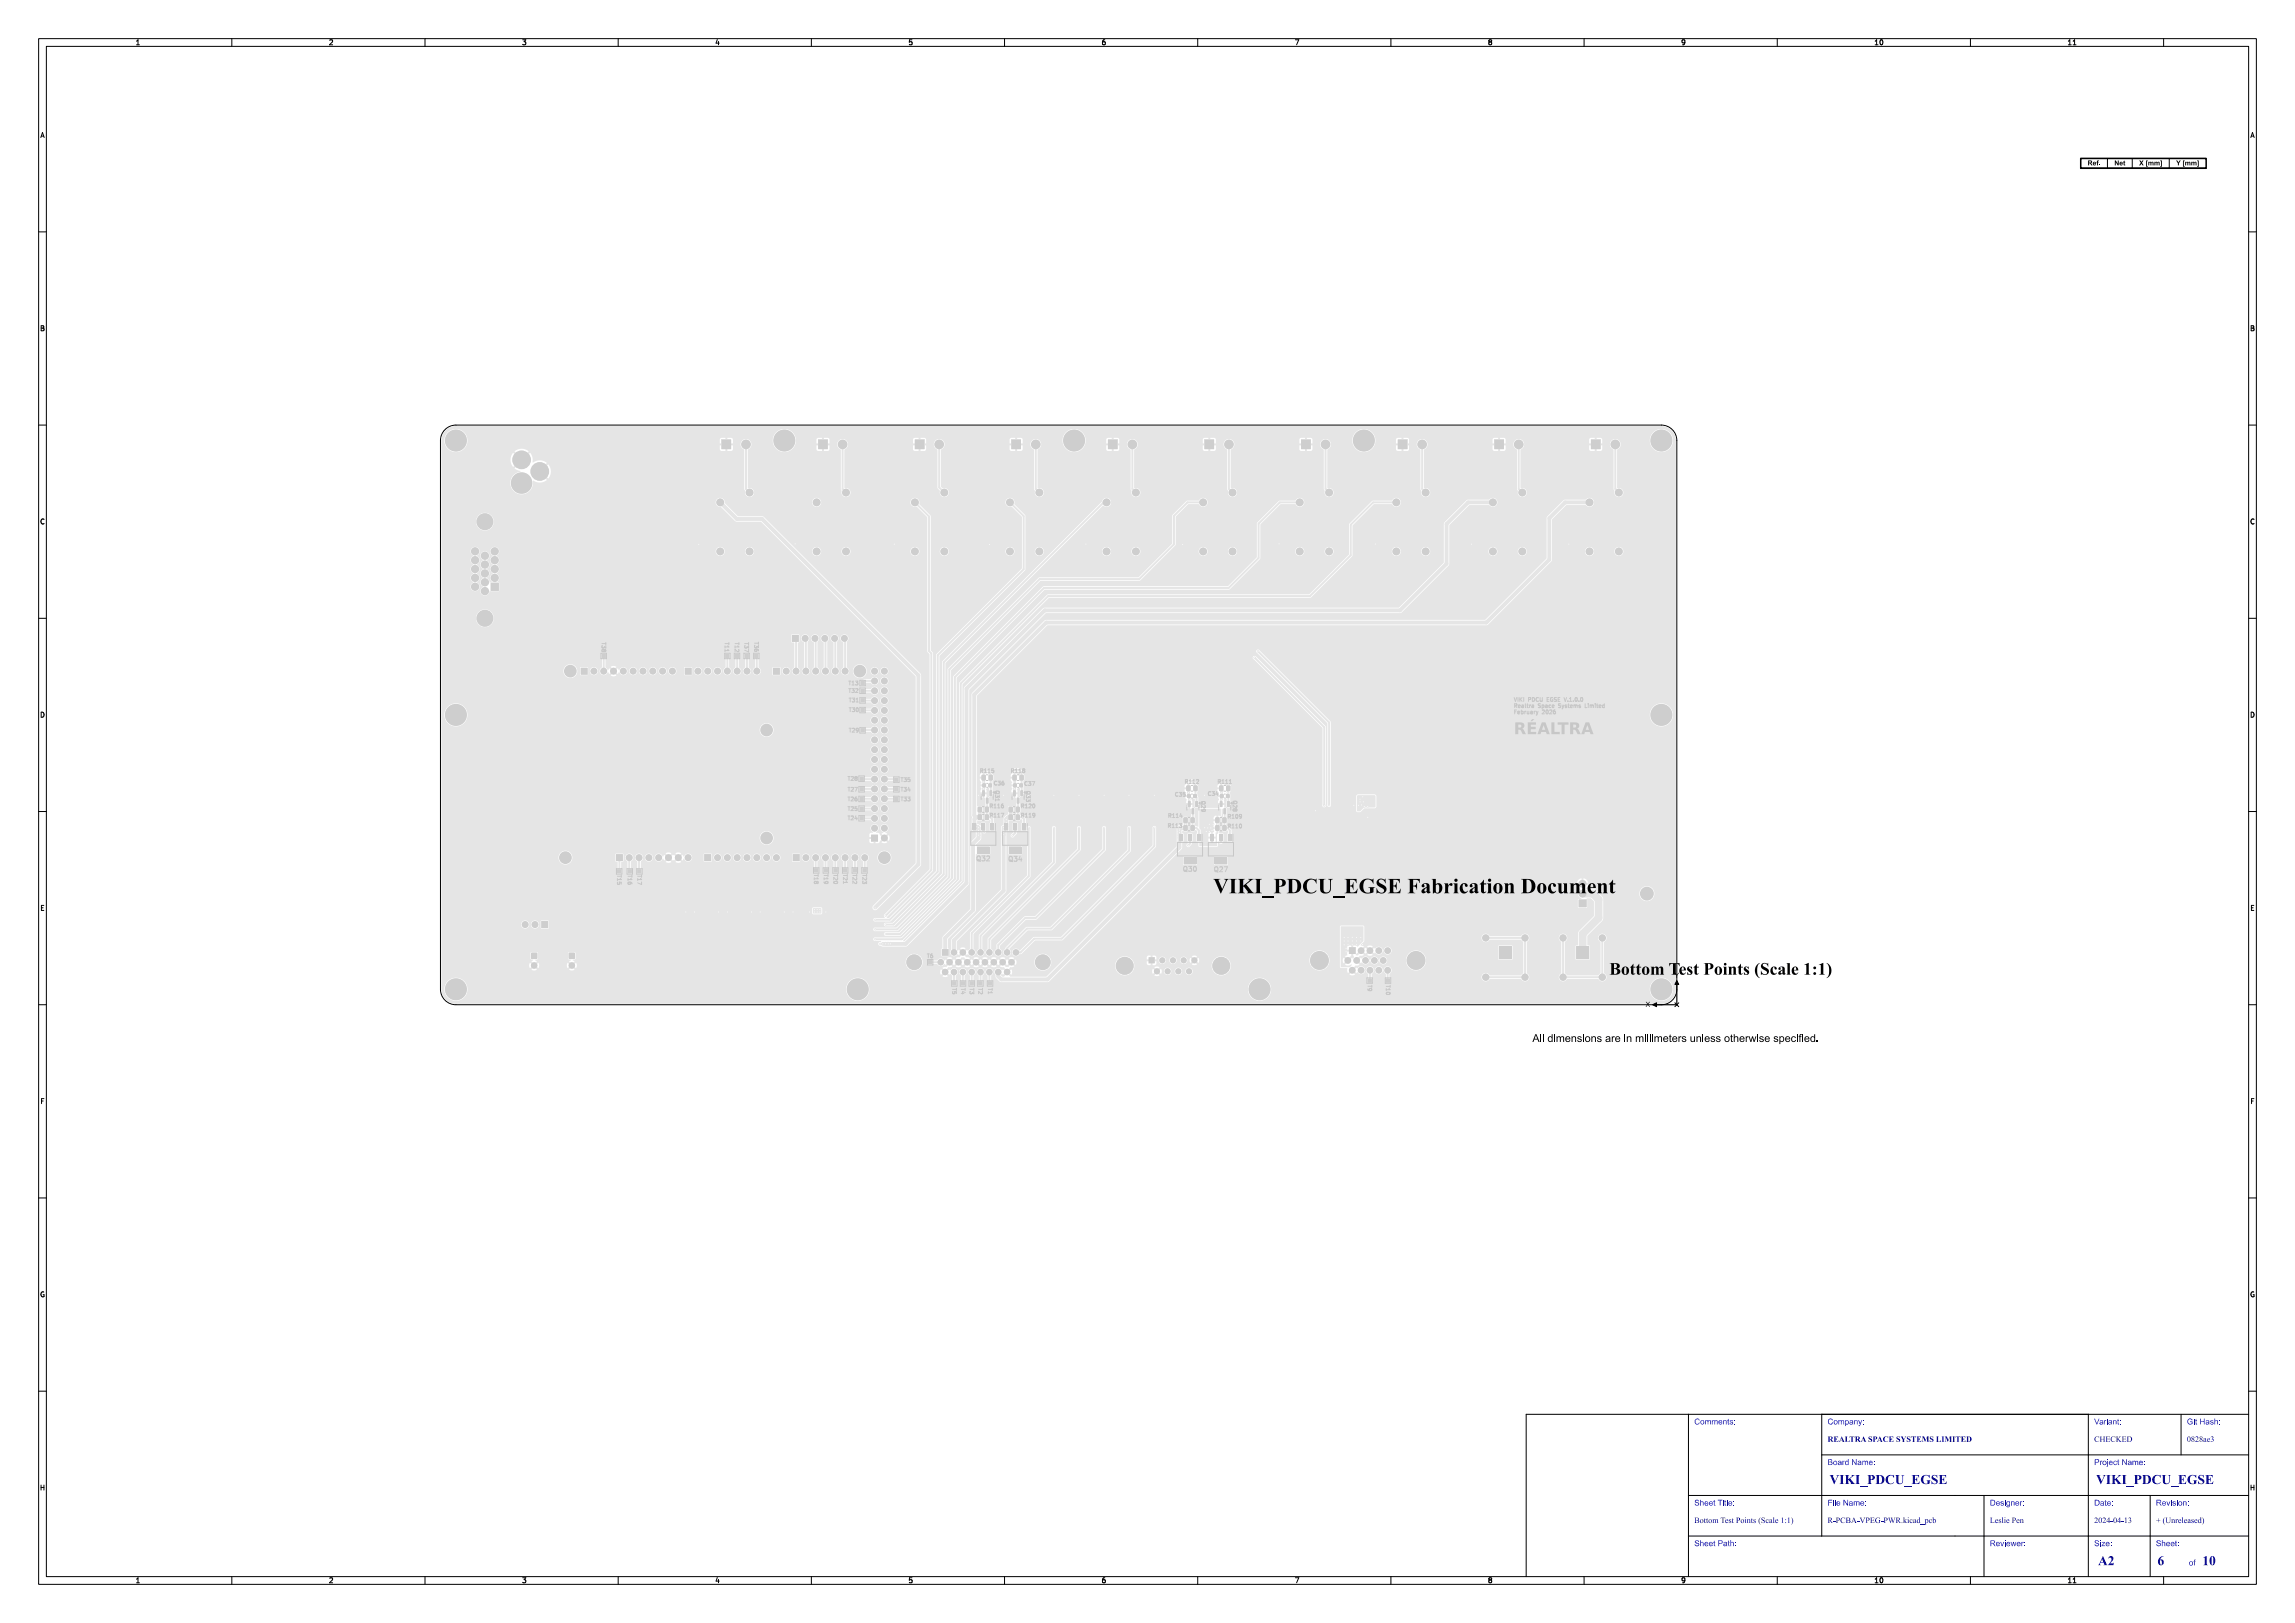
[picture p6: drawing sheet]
<svg xmlns="http://www.w3.org/2000/svg" width="594mm" height="420mm" viewBox="0 0 594 420" stroke-linecap="round" stroke-linejoin="round" font-family="sans-serif">
<defs><g id="words">
<text font-size="5.3" fill="#fff" x="314" y="231.5">VIKI_PDCU_EGSE Fabrication Document</text>
<text font-size="4.3" fill="#fff" x="406.5" y="252.5">Bottom Test Points (Scale 1:1)</text>
<g font-size="3.3" fill="#fff">
<text x="473.5" y="384.2">VIKI_PDCU_EGSE</text>
<text x="542.5" y="384.2">VIKI_PDCU_EGSE</text>
<text x="543" y="405.2">A2</text>
<text x="558.4" y="405.2">6</text>
<text x="570" y="405.2">10</text>
</g>
<g font-size="2" fill="#fff">
<text x="438.5" y="368.7">Comments:</text>
<text x="473" y="368.7">Company:</text>
<text x="542" y="368.7">Variant:</text>
<text x="566" y="368.7">Git Hash:</text>
<text x="473" y="373.2">REALTRA SPACE SYSTEMS LIMITED</text>
<text x="542" y="373.2">CHECKED</text>
<text x="566" y="373.2">0828ae3</text>
<text x="473" y="379.2">Board Name:</text>
<text x="542" y="379.2">Project Name:</text>
<text x="438.5" y="389.7">Sheet Title:</text>
<text x="473" y="389.7">File Name:</text>
<text x="515" y="389.7">Designer:</text>
<text x="542" y="389.7">Date:</text>
<text x="558" y="389.7">Revision:</text>
<text x="438.5" y="394.2">Bottom Test Points (Scale 1:1)</text>
<text x="473" y="394.2">R-PCBA-VPEG-PWR.kicad_pcb</text>
<text x="515" y="394.2">Leslie Pen</text>
<text x="542" y="394.2">2024-04-13</text>
<text x="558" y="394.2">+ (Unreleased)</text>
<text x="438.5" y="400.2">Sheet Path:</text>
<text x="515" y="400.2">Reviewer:</text>
<text x="542" y="400.2">Size:</text>
<text x="558" y="400.2">Sheet:</text>
<text x="566.5" y="405.2">of</text>
</g>
<g font-size="1.7" fill="#fff">
<text x="35" y="11.6">1</text>
<text x="85" y="11.6">2</text>
<text x="135" y="11.6">3</text>
<text x="185" y="11.6">4</text>
<text x="235" y="11.6">5</text>
<text x="285" y="11.6">6</text>
<text x="335" y="11.6">7</text>
<text x="385" y="11.6">8</text>
<text x="435" y="11.6">9</text>
<text x="485" y="11.6">10</text>
<text x="535" y="11.6">11</text>
<text x="10.5" y="35.6">A</text>
<text x="582.5" y="35.6">A</text>
<text x="10.5" y="85.6">B</text>
<text x="582.5" y="85.6">B</text>
<text x="10.5" y="135.6">C</text>
<text x="582.5" y="135.6">C</text>
<text x="10.5" y="185.6">D</text>
<text x="582.5" y="185.6">D</text>
<text x="10.5" y="235.6">E</text>
<text x="582.5" y="235.6">E</text>
<text x="10.5" y="285.6">F</text>
<text x="582.5" y="285.6">F</text>
<text x="10.5" y="335.6">G</text>
<text x="582.5" y="335.6">G</text>
<text x="10.5" y="385.6">H</text>
<text x="582.5" y="385.6">H</text>
<text x="35" y="409.6">1</text>
<text x="85" y="409.6">2</text>
<text x="135" y="409.6">3</text>
<text x="185" y="409.6">4</text>
<text x="235" y="409.6">5</text>
<text x="285" y="409.6">6</text>
<text x="335" y="409.6">7</text>
<text x="385" y="409.6">8</text>
<text x="435" y="409.6">9</text>
<text x="485" y="409.6">10</text>
<text x="535" y="409.6">11</text>
</g>
<g font-size="1.3" fill="#fff">
<text x="253.9" y="200">R115</text>
<text x="261.9" y="200">R118</text>
<text x="306.9" y="202.8">R112</text>
<text x="315.4" y="202.8">R111</text>
<text x="256.4" y="209.1">R116</text>
<text x="265.6" y="204.9" transform="rotate(90 265.6 204.9)">Q33</text>
<text x="304.3" y="206.1">C35</text>
<text x="310.9" y="207.5" transform="rotate(90 310.9 207.5)">Q29</text>
<text x="312.8" y="205.9">C34</text>
<text x="256.4" y="211.5">R117</text>
<text x="264.5" y="211.5">R119</text>
<text x="302.5" y="214.2">R113</text>
<text x="318" y="214.3">R110</text>
</g>
</g></defs>
<path d="M115.2 111.2a4 4 0 0 1 2.8-1.2h312a4 4 0 0 1 4 4v142a4 4 0 0 1-4 4h-312a4 4 0 0 1-4-4v-142a4 4 0 0 1 1.2-2.8z" fill="none" stroke="#000" stroke-width=".26"/>
<g fill="#e5e5e5">
<path d="M147.3 246.6h1.4v1.5h-1.4z" fill-rule="evenodd"/>
<path d="M236.8 113.8h2.4v2.4h-2.4z" fill-rule="evenodd"/>
<path d="M140.2 238.4h1.7v1.7h-1.7z" fill-rule="evenodd"/>
<path d="M225.5 216h1.7v1.7h-1.7z" fill-rule="evenodd"/>
<path d="M150.3 172.8h1.7v1.7h-1.7z" fill-rule="evenodd"/>
<path d="M361.8 113.8h2.4v2.4h-2.4z" fill-rule="evenodd"/>
<path d="M205.2 221.1h1.7v1.7h-1.7z" fill-rule="evenodd"/>
<path d="M408.6 232.8h2v1.9h-2z" fill-rule="evenodd"/>
</g>
<g fill="#e5e5e5">
<circle cx="148" cy="249.8" r=".8"/>
<circle cx="243.1" cy="115" r="1.2"/>
<circle cx="278" cy="114" r="2.8"/>
<circle cx="138.5" cy="239.3" r=".85"/>
<circle cx="135.9" cy="239.3" r=".85"/>
<circle cx="228.9" cy="216.9" r=".85"/>
<circle cx="226.4" cy="214.3" r=".85"/>
<circle cx="228.9" cy="214.3" r=".85"/>
<circle cx="226.4" cy="211.8" r=".85"/>
<circle cx="228.9" cy="211.8" r=".85"/>
<circle cx="226.4" cy="209.2" r=".85"/>
<circle cx="228.9" cy="209.2" r=".85"/>
<circle cx="226.4" cy="206.7" r=".85"/>
<circle cx="228.9" cy="206.7" r=".85"/>
<circle cx="226.4" cy="204.2" r=".85"/>
<circle cx="228.9" cy="204.2" r=".85"/>
<circle cx="226.4" cy="201.6" r=".85"/>
<circle cx="228.9" cy="201.6" r=".85"/>
<circle cx="226.4" cy="199.1" r=".85"/>
<circle cx="228.9" cy="199.1" r=".85"/>
<circle cx="226.4" cy="196.5" r=".85"/>
<circle cx="228.9" cy="196.5" r=".85"/>
<circle cx="226.4" cy="194" r=".85"/>
<circle cx="228.9" cy="194" r=".85"/>
<circle cx="226.4" cy="191.5" r=".85"/>
<circle cx="228.9" cy="191.5" r=".85"/>
<circle cx="226.4" cy="188.9" r=".85"/>
<circle cx="228.9" cy="188.9" r=".85"/>
<circle cx="226.4" cy="186.4" r=".85"/>
<circle cx="228.9" cy="186.4" r=".85"/>
<circle cx="226.4" cy="183.8" r=".85"/>
<circle cx="228.9" cy="183.8" r=".85"/>
<circle cx="226.4" cy="181.3" r=".85"/>
<circle cx="228.9" cy="181.3" r=".85"/>
<circle cx="226.4" cy="178.8" r=".85"/>
<circle cx="228.9" cy="178.8" r=".85"/>
<circle cx="226.4" cy="176.2" r=".85"/>
<circle cx="228.9" cy="176.2" r=".85"/>
<circle cx="226.4" cy="173.7" r=".85"/>
<circle cx="228.9" cy="173.7" r=".85"/>
<circle cx="203" cy="114" r="2.8"/>
<circle cx="319" cy="142.7" r=".98"/>
<circle cx="311.4" cy="142.7" r=".98"/>
<circle cx="311.4" cy="130" r=".98"/>
<circle cx="319" cy="127.5" r=".97"/>
<circle cx="153.7" cy="173.7" r=".85"/>
<circle cx="156.3" cy="173.7" r=".85"/>
<circle cx="158.8" cy="173.7" r=".85"/>
<circle cx="161.3" cy="173.7" r=".85"/>
<circle cx="163.9" cy="173.7" r=".85"/>
<circle cx="166.4" cy="173.7" r=".85"/>
<circle cx="169" cy="173.7" r=".85"/>
<circle cx="171.5" cy="173.7" r=".85"/>
<circle cx="174" cy="173.7" r=".85"/>
<circle cx="368.1" cy="115" r="1.2"/>
<circle cx="344" cy="142.7" r=".98"/>
<circle cx="336.4" cy="142.7" r=".98"/>
<circle cx="336.4" cy="130" r=".98"/>
<circle cx="344" cy="127.5" r=".98"/>
<circle cx="326" cy="256" r="2.8"/>
<circle cx="208.6" cy="221.9" r=".85"/>
<circle cx="211.1" cy="221.9" r=".85"/>
<circle cx="213.7" cy="221.9" r=".85"/>
<circle cx="216.2" cy="221.9" r=".85"/>
<circle cx="218.7" cy="221.9" r=".85"/>
<circle cx="221.3" cy="221.9" r=".85"/>
<circle cx="223.8" cy="221.9" r=".85"/>
</g>
<path d="M409.5 231.3h.1M409.5 228.7h.1" fill="none" stroke="#e5e5e5" stroke-width="1.9"/>
<g fill="#e5e5e5">
<path d="M177.2 172.8h1.7v1.7h-1.7z" fill-rule="evenodd"/>
<path d="M349.2 245.2h1.6v1.6h-1.6z" fill-rule="evenodd"/>
<path d="M211.8 113.8h2.4v2.4h-2.4z" fill-rule="evenodd"/>
<path d="M261.8 113.8h2.4v2.4h-2.4z" fill-rule="evenodd"/>
<path d="M182.3 221.1h1.7v1.7h-1.7z" fill-rule="evenodd"/>
<path d="M336.8 113.8h2.4v2.4h-2.4z" fill-rule="evenodd"/>
<path d="M137.5 246.6h1.5v1.5h-1.5z" fill-rule="evenodd"/>
<path d="M408 244.9h3.3v3.3h-3.3z" fill-rule="evenodd"/>
<path d="M311.8 113.8h2.4v2.4h-2.4z" fill-rule="evenodd"/>
<path d="M205 164.4h1.7v1.6h-1.7z" fill-rule="evenodd"/>
<path d="M243.8 245.7h1.6v1.6h-1.6z" fill-rule="evenodd"/>
<path d="M386.8 113.8h2.4v2.4h-2.4z" fill-rule="evenodd"/>
<path d="M200.1 172.8h1.7v1.7h-1.7z" fill-rule="evenodd"/>
<path d="M411.8 113.8h2.4v2.4h-2.4z" fill-rule="evenodd"/>
<path d="M127.1 150.9h1.9v1.9h-1.9z" fill-rule="evenodd"/>
<path d="M388 244.9h3.3v3.3h-3.3z" fill-rule="evenodd"/>
<path d="M297.3 247.8h1.5v1.5h-1.5z" fill-rule="evenodd"/>
<path d="M186.8 113.8h2.4v2.4h-2.4z" fill-rule="evenodd"/>
<path d="M286.8 113.8h2.4v2.4h-2.4z" fill-rule="evenodd"/>
<path d="M159.5 221.1h1.7v1.7h-1.7z" fill-rule="evenodd"/>
<path d="M192.8 169.3h1v.9h-1z" fill-rule="evenodd"/>
<path d="M317.9 215.9h.9v1.8h-.9z" fill-rule="evenodd"/>
<path d="M315.6 215.9h.9v1.8h-.9z" fill-rule="evenodd"/>
<path d="M313.3 215.9h.9v1.8h-.9z" fill-rule="evenodd"/>
<path d="M314.4 221.9h3.2v1.8h-3.2z" fill-rule="evenodd"/>
<path d="M263 208.9l.7-.1 .2 .1-.1 1.3-.9-.2z" fill-rule="evenodd"/>
<path d="M261.2 208.9l.7-.1 .2 .1-.2 1.3-.8-.2z" fill-rule="evenodd"/>
<path d="M263 210.9l.7-.1 .2 .2-.1 1.2-.9-.2z" fill-rule="evenodd"/>
<path d="M261.2 210.9l.7-.1 .2 .2-.2 1.2-.8-.2z" fill-rule="evenodd"/>
<path d="M317.4 205.6h.8v.8h-.8z" fill-rule="evenodd"/>
<path d="M315.8 205.6h.8v.8h-.8z" fill-rule="evenodd"/>
<path d="M222.5 211.3h1v.9h-1z" fill-rule="evenodd"/>
<path d="M195.3 169.3h1v.9h-1z" fill-rule="evenodd"/>
<path d="M255 208.9l.7-.1 .2 .1-.1 1.3-.9-.2z" fill-rule="evenodd"/>
<path d="M253.2 208.9l.7-.1 .2 .1-.1 1.3-.9-.2z" fill-rule="evenodd"/>
<path d="M317.5 203.4l.7-.1 .2 .2-.1 1.2-.9-.2z" fill-rule="evenodd"/>
<path d="M315.7 203.4l.7-.1 .2 .2-.2 1.2-.8-.2z" fill-rule="evenodd"/>
<path d="M222.8 180.8h1v.9h-1z" fill-rule="evenodd"/>
<path d="M223.3 224.7h1v1.1h-1z" fill-rule="evenodd"/>
<path d="M255.8 254h1v1h-1z" fill-rule="evenodd"/>
<path d="M264.2 204.6h.5v1.4l-.5-.1z" fill-rule="evenodd"/>
<path d="M262.3 204.6h.5v1.4l-.5-.1z" fill-rule="evenodd"/>
<path d="M263.2 206.5h.6l-.1 1.4-.5-.1z" fill-rule="evenodd"/>
<path d="M308.9 205.6h.8v.8h-.8z" fill-rule="evenodd"/>
<path d="M307.3 205.6h.8v.8h-.8z" fill-rule="evenodd"/>
<path d="M316.5 211.6l.7-.1 .2 .2-.1 1.2-.9-.1z" fill-rule="evenodd"/>
<path d="M314.7 211.6l.7-.1 .2 .2-.2 1.2-.8-.1z" fill-rule="evenodd"/>
<path d="M255.9 202.8h.8v.8h-.8z" fill-rule="evenodd"/>
<path d="M254.3 202.8h.8v.8h-.8z" fill-rule="evenodd"/>
<path d="M220.8 224.7h1v1.1h-1z" fill-rule="evenodd"/>
<path d="M222.8 176.2h1v1.1h-1z" fill-rule="evenodd"/>
<path d="M215.8 224.7h1v1.1h-1z" fill-rule="evenodd"/>
<path d="M253.3 254h1v1h-1z" fill-rule="evenodd"/>
<path d="M251 254h1v1h-1z" fill-rule="evenodd"/>
<path d="M358.8 253.3h1v.9h-1z" fill-rule="evenodd"/>
<path d="M222.8 188.5h1v1h-1z" fill-rule="evenodd"/>
<path d="M213.3 224.7h1v1.1h-1z" fill-rule="evenodd"/>
<path d="M264.6 213.1h.9v1.8h-.9z" fill-rule="evenodd"/>
<path d="M262.3 213.1h.9v1.8h-.9z" fill-rule="evenodd"/>
<path d="M260 213.1h.9v1.8h-.9z" fill-rule="evenodd"/>
<path d="M261.2 219.1h3.2v1.8h-3.2z" fill-rule="evenodd"/>
<path d="M309 203.4l.7-.1 .2 .2-.1 1.2-.9-.2z" fill-rule="evenodd"/>
<path d="M307.2 203.4l.7-.1 .2 .2-.1 1.2-.9-.2z" fill-rule="evenodd"/>
<path d="M231.5 206.2h1v1.1h-1z" fill-rule="evenodd"/>
<path d="M155.8 169.3h1v.9h-1z" fill-rule="evenodd"/>
<path d="M308.2 213.6h.7l.3 .1-.2 1.2-.8-.1z" fill-rule="evenodd"/>
<path d="M306.4 213.6h.7l.2 .1-.1 1.2-.9-.1z" fill-rule="evenodd"/>
<path d="M222.5 203.7h1v1.1h-1z" fill-rule="evenodd"/>
<path d="M263.9 202.8h.8v.8h-.8z" fill-rule="evenodd"/>
<path d="M262.3 202.8h.8v.8h-.8z" fill-rule="evenodd"/>
<path d="M159.8 225h1v1h-1z" fill-rule="evenodd"/>
<path d="M309.9 215.9h.9v1.8h-.9z" fill-rule="evenodd"/>
<path d="M307.6 215.9h.9v1.8h-.9z" fill-rule="evenodd"/>
<path d="M305.3 215.9h.9v1.8h-.9z" fill-rule="evenodd"/>
<path d="M306.4 221.9h3.2v1.8h-3.2z" fill-rule="evenodd"/>
<path d="M222.5 201h1v1h-1z" fill-rule="evenodd"/>
<path d="M256 200.6l.7-.1 .2 .2-.1 1.2-.9-.1z" fill-rule="evenodd"/>
<path d="M254.2 200.6l.7-.1 .2 .2-.2 1.2-.8-.1z" fill-rule="evenodd"/>
<path d="M222.5 208.7h1v1h-1z" fill-rule="evenodd"/>
<path d="M187.8 169.3h1v.9h-1z" fill-rule="evenodd"/>
<path d="M264 200.6l.7-.1 .2 .2-.1 1.2-.9-.1z" fill-rule="evenodd"/>
<path d="M262.2 200.6l.7-.1 .2 .2-.1 1.2-.9-.1z" fill-rule="evenodd"/>
<path d="M165 225h1v1h-1z" fill-rule="evenodd"/>
<path d="M248.8 254h1v1h-1z" fill-rule="evenodd"/>
<path d="M317.7 207.4h.5v1.4l-.5-.1z" fill-rule="evenodd"/>
<path d="M315.8 207.4h.5v1.4l-.5-.1z" fill-rule="evenodd"/>
<path d="M316.7 209.2l.6 .1-.1 1.4-.5-.1z" fill-rule="evenodd"/>
<path d="M222.8 178.3h1v.9h-1z" fill-rule="evenodd"/>
<path d="M256.4 213.1h.9v1.8h-.9z" fill-rule="evenodd"/>
<path d="M254.1 213.1h.9v1.8h-.9z" fill-rule="evenodd"/>
<path d="M251.8 213.1h.9v1.8h-.9z" fill-rule="evenodd"/>
<path d="M252.9 219.1h3.2v1.8h-3.2z" fill-rule="evenodd"/>
<path d="M218.3 224.7h1v1.1h-1z" fill-rule="evenodd"/>
<path d="M308.2 211.6l.7-.1 .3 .2-.2 1.2-.8-.1z" fill-rule="evenodd"/>
<path d="M306.4 211.6l.7-.1 .2 .2-.1 1.2-.9-.1z" fill-rule="evenodd"/>
<path d="M190.3 169.3h1v.9h-1z" fill-rule="evenodd"/>
<path d="M222.5 206.2h1v1.1h-1z" fill-rule="evenodd"/>
<path d="M162.5 225h1v1h-1z" fill-rule="evenodd"/>
<path d="M210.8 224.7h1v1.1h-1z" fill-rule="evenodd"/>
<path d="M255 210.9l.7-.1 .2 .1-.1 1.3-.9-.2z" fill-rule="evenodd"/>
<path d="M253.2 210.9l.7-.1 .2 .1-.1 1.3-.9-.2z" fill-rule="evenodd"/>
<path d="M240.3 248.5h1v1h-1z" fill-rule="evenodd"/>
<path d="M316.5 213.6h.7l.2 .1-.1 1.2-.9-.1z" fill-rule="evenodd"/>
<path d="M314.7 213.6h.7l.2 .1-.2 1.2-.8-.1z" fill-rule="evenodd"/>
<path d="M246.5 254h1v1h-1z" fill-rule="evenodd"/>
<path d="M354 253.3h1v.9h-1z" fill-rule="evenodd"/>
<path d="M222.8 183.3h1v1h-1z" fill-rule="evenodd"/>
<path d="M309.4 207.4h.6l-.1 1.4-.5-.1z" fill-rule="evenodd"/>
<path d="M307.5 207.4h.6l-.1 1.4-.5-.1z" fill-rule="evenodd"/>
<path d="M308.5 209.2l.5 .1v1.4l-.5-.1z" fill-rule="evenodd"/>
<path d="M231.5 203.7h1v1.1h-1z" fill-rule="evenodd"/>
<path d="M231.5 201.3h1v1h-1z" fill-rule="evenodd"/>
<path d="M256.2 204.6h.5v1.4l-.5-.1z" fill-rule="evenodd"/>
<path d="M254.3 204.6h.5v1.4l-.5-.1z" fill-rule="evenodd"/>
<path d="M255.2 206.5h.6l-.1 1.4-.5-.1z" fill-rule="evenodd"/>
</g>
<g fill="#e5e5e5">
<circle cx="180.6" cy="173.7" r=".85"/>
<circle cx="183.2" cy="173.7" r=".85"/>
<circle cx="185.7" cy="173.7" r=".85"/>
<circle cx="188.3" cy="173.7" r=".85"/>
<circle cx="190.8" cy="173.7" r=".85"/>
<circle cx="193.3" cy="173.7" r=".85"/>
<circle cx="195.9" cy="173.7" r=".85"/>
<circle cx="352.3" cy="246" r=".82"/>
<circle cx="354.6" cy="246" r=".82"/>
<circle cx="356.9" cy="246" r=".82"/>
<circle cx="359.2" cy="246" r=".83"/>
<circle cx="348.9" cy="248.5" r=".83"/>
<circle cx="351.1" cy="248.5" r=".83"/>
<circle cx="353.4" cy="248.5" r=".82"/>
<circle cx="355.7" cy="248.5" r=".83"/>
<circle cx="358" cy="248.5" r=".83"/>
<circle cx="350" cy="251.1" r=".83"/>
<circle cx="352.3" cy="251.1" r=".82"/>
<circle cx="354.6" cy="251.1" r=".83"/>
<circle cx="356.9" cy="251.1" r=".83"/>
<circle cx="359.2" cy="251.1" r=".83"/>
<circle cx="341.5" cy="248.5" r="2.4"/>
<circle cx="366.5" cy="248.5" r="2.4"/>
<circle cx="218.1" cy="115" r="1.2"/>
<circle cx="294" cy="142.7" r=".98"/>
<circle cx="286.4" cy="142.7" r=".98"/>
<circle cx="286.4" cy="130" r=".98"/>
<circle cx="294" cy="127.5" r=".97"/>
<circle cx="268.1" cy="115" r="1.2"/>
<circle cx="185.7" cy="221.9" r=".85"/>
<circle cx="188.3" cy="221.9" r=".85"/>
<circle cx="190.8" cy="221.9" r=".85"/>
<circle cx="193.3" cy="221.9" r=".85"/>
<circle cx="195.9" cy="221.9" r=".85"/>
<circle cx="198.4" cy="221.9" r=".85"/>
<circle cx="201" cy="221.9" r=".85"/>
<circle cx="194" cy="142.7" r=".98"/>
<circle cx="186.4" cy="142.7" r=".98"/>
<circle cx="186.4" cy="130" r=".98"/>
<circle cx="194" cy="127.5" r=".98"/>
<circle cx="343.1" cy="115" r="1.2"/>
<circle cx="138.3" cy="249.8" r=".8"/>
<circle cx="414.7" cy="252.9" r=".9"/>
<circle cx="404.6" cy="252.9" r=".9"/>
<circle cx="404.6" cy="242.7" r=".9"/>
<circle cx="414.7" cy="242.7" r=".9"/>
<circle cx="269" cy="142.7" r=".98"/>
<circle cx="261.4" cy="142.7" r=".98"/>
<circle cx="261.4" cy="130" r=".98"/>
<circle cx="269" cy="127.5" r=".98"/>
<circle cx="318.1" cy="115" r="1.2"/>
<circle cx="208.4" cy="165.2" r=".85"/>
<circle cx="210.9" cy="165.2" r=".85"/>
<circle cx="213.5" cy="165.2" r=".85"/>
<circle cx="216" cy="165.2" r=".85"/>
<circle cx="218.6" cy="165.2" r=".85"/>
<circle cx="135" cy="125" r="2.73"/>
<circle cx="135" cy="119" r="2.37"/>
<circle cx="139.7" cy="122" r="2.37"/>
<circle cx="118" cy="256" r="2.8"/>
<circle cx="118" cy="114" r="2.8"/>
<circle cx="269.9" cy="249" r="2"/>
<circle cx="236.6" cy="249" r="2"/>
<circle cx="246.9" cy="246.5" r=".8"/>
<circle cx="249.2" cy="246.5" r=".8"/>
<circle cx="251.5" cy="246.5" r=".8"/>
<circle cx="253.8" cy="246.5" r=".8"/>
<circle cx="256.1" cy="246.5" r=".8"/>
<circle cx="258.4" cy="246.5" r=".8"/>
<circle cx="260.7" cy="246.5" r=".8"/>
<circle cx="262.9" cy="246.5" r=".8"/>
<circle cx="243.5" cy="249" r=".8"/>
<circle cx="245.8" cy="249" r=".8"/>
<circle cx="248.1" cy="249" r=".8"/>
<circle cx="250.4" cy="249" r=".8"/>
<circle cx="252.6" cy="249" r=".8"/>
<circle cx="254.9" cy="249" r=".8"/>
<circle cx="257.2" cy="249" r=".8"/>
<circle cx="259.5" cy="249" r=".8"/>
<circle cx="261.8" cy="249" r=".8"/>
<circle cx="244.6" cy="251.5" r=".8"/>
<circle cx="246.9" cy="251.5" r=".8"/>
<circle cx="249.2" cy="251.5" r=".8"/>
<circle cx="251.5" cy="251.5" r=".8"/>
<circle cx="253.8" cy="251.5" r=".8"/>
<circle cx="256.1" cy="251.5" r=".8"/>
<circle cx="258.4" cy="251.5" r=".8"/>
<circle cx="260.7" cy="251.5" r=".8"/>
<circle cx="393.1" cy="115" r="1.2"/>
<circle cx="219" cy="142.7" r=".98"/>
<circle cx="211.4" cy="142.7" r=".98"/>
<circle cx="211.4" cy="130" r=".98"/>
<circle cx="219" cy="127.5" r=".97"/>
<circle cx="222" cy="256" r="2.8"/>
<circle cx="419" cy="142.7" r=".98"/>
<circle cx="411.4" cy="142.7" r=".98"/>
<circle cx="411.4" cy="130" r=".98"/>
<circle cx="419" cy="127.5" r=".97"/>
<circle cx="203.5" cy="173.7" r=".85"/>
<circle cx="206" cy="173.7" r=".85"/>
<circle cx="208.6" cy="173.7" r=".85"/>
<circle cx="211.1" cy="173.7" r=".85"/>
<circle cx="213.7" cy="173.7" r=".85"/>
<circle cx="216.2" cy="173.7" r=".85"/>
<circle cx="218.7" cy="173.7" r=".85"/>
<circle cx="418.1" cy="115" r="1.2"/>
<circle cx="128" cy="149.5" r=".97"/>
<circle cx="128" cy="147.2" r=".97"/>
<circle cx="128" cy="145" r=".98"/>
<circle cx="128" cy="142.7" r=".98"/>
<circle cx="125.5" cy="153" r=".97"/>
<circle cx="125.5" cy="150.7" r=".97"/>
<circle cx="125.5" cy="148.4" r=".97"/>
<circle cx="125.5" cy="146.1" r=".97"/>
<circle cx="125.5" cy="143.8" r=".97"/>
<circle cx="123" cy="151.8" r=".97"/>
<circle cx="123" cy="149.5" r=".97"/>
<circle cx="123" cy="147.2" r=".97"/>
<circle cx="123" cy="145" r=".98"/>
<circle cx="123" cy="142.7" r=".98"/>
<circle cx="125.5" cy="160" r="2.11"/>
<circle cx="125.5" cy="135" r="2.11"/>
<circle cx="384.6" cy="252.9" r=".9"/>
<circle cx="384.6" cy="242.7" r=".9"/>
<circle cx="394.7" cy="242.7" r=".9"/>
<circle cx="394.7" cy="252.9" r=".9"/>
<circle cx="369" cy="142.7" r=".98"/>
<circle cx="361.4" cy="142.7" r=".98"/>
<circle cx="361.4" cy="130" r=".98"/>
<circle cx="369" cy="127.5" r=".98"/>
<circle cx="300.8" cy="248.5" r=".75"/>
<circle cx="303.6" cy="248.5" r=".75"/>
<circle cx="306.4" cy="248.5" r=".75"/>
<circle cx="309.1" cy="248.5" r=".75"/>
<circle cx="299.4" cy="251.3" r=".75"/>
<circle cx="302.2" cy="251.3" r=".75"/>
<circle cx="305" cy="251.3" r=".75"/>
<circle cx="307.8" cy="251.3" r=".75"/>
<circle cx="291.1" cy="249.9" r="2.29"/>
<circle cx="316.1" cy="249.9" r="2.29"/>
<circle cx="193.1" cy="115" r="1.2"/>
<circle cx="353" cy="114" r="2.8"/>
<circle cx="293.1" cy="115" r="1.2"/>
<circle cx="162.9" cy="221.9" r=".85"/>
<circle cx="165.4" cy="221.9" r=".85"/>
<circle cx="167.9" cy="221.9" r=".85"/>
<circle cx="170.5" cy="221.9" r=".85"/>
<circle cx="173" cy="221.9" r=".85"/>
<circle cx="175.6" cy="221.9" r=".85"/>
<circle cx="178.1" cy="221.9" r=".85"/>
<circle cx="118" cy="185" r="2.8"/>
<circle cx="430" cy="114" r="2.8"/>
<circle cx="394" cy="142.7" r=".98"/>
<circle cx="386.4" cy="142.7" r=".98"/>
<circle cx="386.4" cy="130" r=".98"/>
<circle cx="394" cy="127.5" r=".97"/>
<circle cx="430" cy="185" r="2.8"/>
<circle cx="430" cy="256" r="2.8"/>
<circle cx="244.4" cy="142.7" r=".98"/>
<circle cx="236.8" cy="142.7" r=".98"/>
<circle cx="236.8" cy="130" r=".98"/>
<circle cx="244.4" cy="127.5" r=".97"/>
<circle cx="259.8" cy="214.8" r=".27"/>
<circle cx="259.8" cy="216" r=".27"/>
<circle cx="259.8" cy="215.4" r=".28"/>
<circle cx="229.9" cy="244.2" r=".28"/>
<circle cx="260.5" cy="212.8" r=".27"/>
<circle cx="228.5" cy="244.2" r=".27"/>
<circle cx="259.8" cy="214.2" r=".28"/>
<circle cx="230.5" cy="244.2" r=".28"/>
<circle cx="229.2" cy="244.2" r=".27"/>
<circle cx="260.5" cy="212.1" r=".27"/>
<circle cx="227.8" cy="244.2" r=".27"/>
<circle cx="259.8" cy="205.8" r=".27"/>
<circle cx="186" cy="236" r=".28"/>
<circle cx="292.2" cy="205.8" r=".27"/>
<circle cx="262.6" cy="204.1" r=".27"/>
<circle cx="380.9" cy="140.8" r=".28"/>
<circle cx="180.9" cy="140.9" r=".28"/>
<circle cx="279.3" cy="205.8" r=".27"/>
<circle cx="194.5" cy="236" r=".28"/>
<circle cx="316.1" cy="206.9" r=".28"/>
<circle cx="406.1" cy="140.8" r=".28"/>
<circle cx="213.8" cy="236" r=".28"/>
<circle cx="298.8" cy="205.8" r=".27"/>
<circle cx="307.6" cy="205.1" r=".28"/>
<circle cx="281.1" cy="140.8" r=".27"/>
<circle cx="352.7" cy="244.4" r=".28"/>
<circle cx="256.1" cy="140.9" r=".28"/>
<circle cx="254.6" cy="202.4" r=".27"/>
<circle cx="203" cy="236" r=".28"/>
<circle cx="350.4" cy="208.4" r=".28"/>
<circle cx="196.8" cy="236" r=".28"/>
<circle cx="340.5" cy="209.8" r=".27"/>
<circle cx="356" cy="140.8" r=".28"/>
<circle cx="205.8" cy="140.7" r=".27"/>
<circle cx="331.1" cy="140.7" r=".28"/>
<circle cx="307.8" cy="206.9" r=".28"/>
<circle cx="306.1" cy="140.9" r=".27"/>
<circle cx="205.3" cy="236" r=".28"/>
<circle cx="305.3" cy="205.8" r=".28"/>
<circle cx="266.3" cy="205.8" r=".27"/>
<circle cx="406.8" cy="228.4" r=".27"/>
<circle cx="177.5" cy="236" r=".28"/>
<circle cx="254.6" cy="204.1" r=".28"/>
<circle cx="354" cy="211.5" r=".28"/>
<circle cx="316.2" cy="205.1" r=".28"/>
<circle cx="209.5" cy="236" r=".28"/>
<circle cx="188.3" cy="236" r=".28"/>
<circle cx="231.5" cy="140.8" r=".28"/>
<circle cx="285.8" cy="205.8" r=".27"/>
<circle cx="272.8" cy="205.8" r=".28"/>
<circle cx="179.8" cy="236" r=".28"/>
<circle cx="311.8" cy="205.8" r=".28"/>
<circle cx="253.3" cy="205.8" r=".28"/>
<circle cx="210.8" cy="235.4" r=".28"/>
<circle cx="313.7" cy="214.9" r=".28"/>
<circle cx="315.1" cy="213.3" r=".27"/>
<circle cx="347.9" cy="242.6" r=".27"/>
<circle cx="348.9" cy="242.6" r=".28"/>
<circle cx="312.2" cy="215.2" r=".28"/>
<circle cx="313.7" cy="215.6" r=".28"/>
<circle cx="350" cy="244.5" r=".28"/>
<circle cx="348.4" cy="246.3" r=".28"/>
<circle cx="313.4" cy="214.2" r=".27"/>
<circle cx="348.4" cy="245.4" r=".28"/>
<circle cx="212.2" cy="235.4" r=".28"/>
<circle cx="211.5" cy="235.3" r=".27"/>
<circle cx="314.4" cy="214.2" r=".27"/>
<circle cx="311.8" cy="214.2" r=".27"/>
<circle cx="352.2" cy="243.5" r=".27"/>
<circle cx="351.1" cy="244.5" r=".27"/>
<circle cx="350" cy="242.6" r=".28"/>
<circle cx="348.9" cy="243.5" r=".28"/>
<circle cx="313" cy="213.3" r=".27"/>
<circle cx="212.2" cy="236" r=".28"/>
<circle cx="347.9" cy="243.5" r=".27"/>
<circle cx="348.9" cy="244.5" r=".28"/>
<circle cx="313" cy="215.2" r=".28"/>
<circle cx="314" cy="213.3" r=".28"/>
<circle cx="350" cy="243.5" r=".28"/>
<circle cx="347.9" cy="244.5" r=".27"/>
<circle cx="312.6" cy="214.2" r=".28"/>
<circle cx="211.5" cy="236" r=".28"/>
<circle cx="351.1" cy="242.6" r=".27"/>
<circle cx="210.8" cy="236" r=".28"/>
<circle cx="351.1" cy="243.5" r=".27"/>
<circle cx="352.2" cy="242.6" r=".27"/>
<circle cx="352.7" cy="206.2" r=".27"/>
<circle cx="351.6" cy="208.4" r=".28"/>
<circle cx="352" cy="207.5" r=".28"/>
<circle cx="352" cy="206.8" r=".27"/>
<circle cx="354" cy="208.7" r=".28"/>
<circle cx="352.4" cy="208.3" r=".28"/>
<circle cx="353.1" cy="208.7" r=".28"/>
<circle cx="352.9" cy="207.5" r=".28"/>
<circle cx="262.8" cy="220" r=".27"/>
<circle cx="308" cy="222.7" r=".27"/>
<circle cx="317.1" cy="222.8" r=".27"/>
<circle cx="315" cy="222.7" r=".27"/>
<circle cx="254.5" cy="220" r=".28"/>
<circle cx="308.7" cy="222.1" r=".28"/>
<circle cx="316" cy="222.7" r=".27"/>
<circle cx="253.3" cy="216.1" r=".28"/>
<circle cx="253.3" cy="214.2" r=".28"/>
<circle cx="253.3" cy="214.9" r=".28"/>
<circle cx="252.7" cy="214" r=".28"/>
<circle cx="253.3" cy="215.5" r=".28"/>
<circle cx="317.8" cy="205.1" r=".27"/>
<circle cx="307.9" cy="202.1" r=".27"/>
<circle cx="255.9" cy="199.9" r=".28"/>
<circle cx="262.4" cy="199.2" r=".27"/>
<circle cx="316" cy="217.9" r=".28"/>
<circle cx="307.6" cy="218.8" r=".27"/>
<circle cx="254.8" cy="215.2" r=".28"/>
<circle cx="262.1" cy="216.2" r=".27"/>
<circle cx="306.8" cy="213.3" r=".27"/>
<circle cx="305.4" cy="214.3" r=".27"/>
<circle cx="226.5" cy="234.9" r=".28"/>
<circle cx="305.9" cy="214.2" r=".28"/>
<circle cx="305.3" cy="214.8" r=".28"/>
<circle cx="306.8" cy="214.2" r=".27"/>
<circle cx="305.3" cy="215.5" r=".28"/>
<circle cx="305.3" cy="216.1" r=".28"/>
<circle cx="342.7" cy="208.4" r=".28"/>
<circle cx="324.7" cy="170.2" r=".28"/>
<circle cx="344" cy="208.4" r=".28"/>
<circle cx="325.6" cy="168.6" r=".28"/>
<circle cx="229.2" cy="237" r=".27"/>
<circle cx="298.8" cy="214.2" r=".28"/>
<circle cx="285.8" cy="214.2" r=".27"/>
<circle cx="229.2" cy="239.3" r=".27"/>
<circle cx="292.3" cy="214.2" r=".28"/>
<circle cx="226.5" cy="238" r=".27"/>
<circle cx="266.3" cy="214.2" r=".28"/>
<circle cx="226.5" cy="243" r=".28"/>
<circle cx="272.8" cy="214.2" r=".28"/>
<circle cx="229.2" cy="241.7" r=".27"/>
<circle cx="279.3" cy="214.2" r=".27"/>
<circle cx="226.5" cy="240.5" r=".28"/>
</g>
<path d="M186.4 130l4.3 4.3h6.6l40.4 40.5v48.9l-11.2 11.1M386.4 130h-6.4l-5.6 5.6v10.3l-12 12h-92l-20.2 20.3v50.3l-15.8 15.8h-5.9M411.4 130h-6.3l-4.1 4.1v10.7l-16.3 16.3h-113.9l-18.6 18.6v31.3l.4 .5h1v-2M252.7 211.5l-.5 .5v2h.9l.2 .2v.7M253.3 216.1v.8l-1.4 1.4v17.2l-7.3 7.2v3.8M259.8 216v14.5l-12.9 12.8v3.2M261.6 209.5v2h-.7l-.4 .5v2l-.3 .2h-.4v1.2M305.3 214.3h1.5M305.4 214.3l-.1 5-34.2 34.2h-11.9l-.8-.8v-1.2M306.8 212.2v1.1" fill="none" stroke="#e5e5e5" stroke-width="1"/>
<g fill="none" stroke="#e5e5e5" stroke-width=".5">
<path d="M193.1 115v11.5l.9 1M218.1 115v11.6l.9 .9M243.1 115v11.1l1.3 1.4M268.1 115v11.5l.9 1M293.1 115v11.5l.9 1M318.1 115v11.5l.9 1M343.1 115v11.5l.9 1M368.1 115v11.5l.9 1M393.1 115v11.5l.9 1M418.1 115v11.5l.9 1M236.8 130l3.7 3.7v34.8l.6 .6v56l-11.9 11.8M261.4 130l3.6 3.5v13.8l-22.3 22.2v56.1l-12.4 12.4h-3.8"/>
<path d="M286.4 130h-.7l-41.4 41.4v54.9l-13 12.9h-2.1M311.4 130h-4l-3.5 3.5v7.4l-9 9h-25.8l-23.4 23.3v53.8l-13.5 13.5h-5.7M336.4 130h-5.1l-5.5 5.5v8.9l-7.8 7.8h-47.8l-23 23v52.2l-14.3 14.3h-3.7M361.4 130h-6l-5.8 5.8v7.9l-10.5 10.5h-67.8l-22.6 22.7v51l-15.2 15.2h-7M156.3 169.7v.1M156.3 169.8v3.9M188.3 169.7v.1M188.3 169.8v3.9M190.8 169.7v4M193.3 169.7v4M195.8 169.7l.1 4M205.9 165.2l.1 .2v8.3"/>
<path d="M208.4 165.2l.2 .2v8.3M210.9 165.2l.2 .2v8.3M213.5 165.2l.2 .2v8.3M216 165.2l.2 .2v8.3M218.6 165.2l.1 .2v8.3M223.3 178.7l3.1 .1M226.4 176.2h-2.6l-.5 .5M324.7 170.2l18.1 18v20.2M325.6 168.6l18.4 18.4v21.3M223.3 181.3h3.1M223.3 183.8h3.1M226.4 188.9l-3.1 .1"/>
<path d="M255.9 199.9l.5 .5v2.7l-.1 .1 .2 .2v1.9M262.4 199.2h1.4l.6 .7v3.2l-.1 .1 .2 .2v1.9M223 201.5l3.4 .1M223 211.7l3.4 .1M226.4 204.2l-3.4 .1M226.4 209.2h-3.4M226.4 206.7h-3.4M228.9 204.2l3.1 .1M228.9 201.6l3.1 .2M228.9 206.7h3.1M254.5 214v1l.3 .2M254.6 201.2l.1 2-.1 .2v1.9"/>
<path d="M255.5 207.2l-.1 4.3h.9l.5 .5v2M262.6 201.2l.1 2-.1 .2v1.9M262.8 214v1.6l-.7 .6M263.5 207.2l-.1 4.3h1.2l.5 .5v2M266.3 214.2v12.5l-14.8 14.8v5M272.8 214.2v9l-19 19v4.3M279.3 214.2v5.6l-23.2 23.2v3.5M285.8 214.2v5.6l-17.7 17.8h-2.7l-7 6.9v2M292.3 214.2v5.9l-20.2 20.2h-6.3l-5.1 5.1v1.1M298.8 214.2v4.7l-24 24h-7.1l-3.6 3.6h-1.2M305.3 216.8h.1M305.3 216.8h.4"/>
<path d="M307.6 204l.2 4.1M307.9 202.1h.5l1 1.1v2.7l-.1 .1 .4 .4v1.7M308 216.8v1.5l-.4 .4M308.8 209.9l-.1 4.4h1l.6 .6v1.9M313.7 214.3v2.5M315.1 212.2v2.1l-3.3-.1M316 216.8v1.2M316.1 204l.1 2-.1 .2v1.9M317 209.9l-.1 4.4h.8l.6 .5v2M317.9 204l-.1 2 .2 .2v1.9M160.3 221.9v3.6M162.9 221.9v3.5l.1 .1"/>
<path d="M165.4 221.9l.1 3.6M211.1 221.9v3.2l.2 .2M213.7 221.9l.1 3.4M216.2 221.9l.1 3.4M218.7 221.9l.1 3.4M221.3 221.9v3.4M223.8 221.9v3.4M226.5 234.8v.1M240.8 249h2.7M246.9 251.5l.1 3M249.2 251.5l.1 3M251.5 251.5v3"/>
<path d="M251.5 254.5h.1M253.8 254.5h.1M253.8 251.5v3M256.1 251.5v2.8l.2 .2M354.6 251.1l-.1 2.7M359.2 251.1l.1 2.7M384.6 242.7h10.1v10.2h-10.1M404.6 242.7v10.2h10.1v-10.2"/>
</g>
<path d="M409.6 231.3h2.7l1.5 1.5v4.8l-4.2 4.1v4.8" fill="none" stroke="#e5e5e5" stroke-width="2"/>
<path d="M342.8 208.4h-.1" fill="none" stroke="#e5e5e5" stroke-width=".6"/>
<g fill="#e5e5e5">
<path d="M351.4 205.8h4.5l.1 .2v2.8l-.2 .2h-2.8l-1 .9h-.7l-.1-3.9z" fill-rule="evenodd"/>
<path d="M310.5 209.3h5.4l.1 1.8h-.7v.9h-.5v-.9a.77 .77 0 0 0-.7 .9h1.2v2h-.5v-1.5h-.7l.2 .8-.2 .7h1.2v1.4h-.5v-.9h-.7l.1 .7-.2 .2v1.1h-.5v-1.1l-.7 .2v.9h1.9l-.1-1 .7-.1-.3 .5v1.8h-.3v-.7h-.7v1.2h-.5v-1.2h-.7v.8l.3 .3 1.1 .1 .5-.5h.3v1.2l-4.5 .1-.1-1.1 .6-.2v-1.9l-.2-.3-.1-.8-.3-.4z" fill-rule="evenodd"/>
<path d="M252.8 214.7l1 .1-.1 1.6-.9-.1z" fill-rule="evenodd"/>
<path d="M259.3 215.1h1l-.1 1.2h-.9z" fill-rule="evenodd"/>
<path d="M259.3 252l.3 .3 .6-.6 .3 .3-.6 .7-.4 .1-.4-.4z" fill-rule="evenodd"/>
<path d="M260 249.1l.6 .6 .7-.6 .4 .4-.7 .8h-.6l-.8-.8z" fill-rule="evenodd"/>
<path d="M248.8 247.8l.8-.1 .6 .8-.3 .4-.8-.6-.6 .6-.3-.4z" fill-rule="evenodd"/>
<path d="M351 246.8l.8-.6 .3 .3-.6 .7h-.6z" fill-rule="evenodd"/>
<path d="M115.4 111.3l1.2-.8 1.4-.2h312a3.7 3.7 0 0 1 3.7 3.5h-.7v-.3a3 3 0 0 0-4.8-1.9 3 3 0 0 0 .5 5.1 3 3 0 0 0 4.3-2.9h.7l.1 13.6h-13.6a1.32 1.32 0 0 0-1.6-1.1l-.1-9.9a1.44 1.44 0 0 0 .9-1.9 1.44 1.44 0 0 0-2-.7h-2.7l-.4-.5h-1v.9h-.5v-.9l-1.2 .1-.3 .3v1.1h.9v.4h-.9l.1 1.2 .3 .3h1.1v-.9h.5v.9l1.1-.1 .3-.3v-1.1h-.9v-.4h.9v-1h2.7a1.46 1.46 0 0 0-.7 1.3 1.46 1.46 0 0 0 .9 1.3v10.2l.3 .4-.1 .4h-22.6v-.2a1.38 1.38 0 0 0-1.6-.9l-.1-9.9a1.44 1.44 0 0 0 .9-1.9 1.44 1.44 0 0 0-2-.7h-2.7l-.4-.5h-1v.9h-.5v-.9l-1.2 .1-.3 .3v1.1h.9v.4h-.9l.1 1.2 .3 .3h1.1v-.9h.5v.9l1.1-.1 .3-.3v-1.1h-.9v-.4h.9v-1h2.7a1.46 1.46 0 0 0-.7 1.3 1.46 1.46 0 0 0 .9 1.3v10.2l.3 .4-.1 .4h-22.6v-.2a1.38 1.38 0 0 0-1.6-.9v-10a1.4 1.4 0 0 0 .8-1.9 1.4 1.4 0 0 0-2-.6h-2.7l-.4-.5h-1v.9h-.5v-.9h-1l-.4 .1-.1 .4h-5.3a3 3 0 0 0-4.5-2.4 3 3 0 0 0 0 5.2 3 3 0 0 0 4.5-2.4v-.4h5.3v1h.9v.4h-.9l.1 1.4 1.4 .1v-.9h.5v.9h1l.4-.4v-1.1h-.9v-.4h.9v-1h2.7a1.46 1.46 0 0 0-.7 1.3 1.46 1.46 0 0 0 .9 1.3v10.2l.3 .4-.1 .4h-22.6v-.2a1.34 1.34 0 0 0-1.6-.9l-.1-9.9a1.43 1.43 0 0 0 .9-1.9 1.43 1.43 0 0 0-2-.7h-2.7l-.4-.5h-1v.9h-.5v-.9l-1.2 .1-.3 .3v1.1h.9v.4h-.9l.1 1.2 .3 .3h1.1v-.9h.5v.9l1.1-.1 .3-.3v-1.1h-.9v-.4h.9v-1h2.7a1.47 1.47 0 0 0-.7 1.3 1.47 1.47 0 0 0 .9 1.3v10.2l.3 .4-.1 .4h-22.6v-.2a1.38 1.38 0 0 0-1.6-.9l-.1-9.9a1.44 1.44 0 0 0 .9-1.9 1.44 1.44 0 0 0-2-.7h-2.7l-.4-.5h-1v.9h-.5v-.9l-1.2 .1-.3 .3v1.1h.9v.4h-.9l.1 1.2 .3 .3h1.1v-.9h.5v.9l1.1-.1 .3-.3v-1.1h-.9v-.4h.9v-1h2.7a1.47 1.47 0 0 0-.7 1.3 1.47 1.47 0 0 0 .9 1.3v10.2l.3 .4-.1 .4h-22.6v-.2a1.38 1.38 0 0 0-1.6-.9l-.1-9.9a1.44 1.44 0 0 0 .9-1.9 1.44 1.44 0 0 0-2-.7h-2.7l-.4-.5h-1v.9h-.5v-.9h-1l-.4 .1-.1 .4h-5.3a3 3 0 0 0-4.5-2.4 3 3 0 0 0 0 5.2 3 3 0 0 0 4.5-2.4v-.4h5.3v1h.9v.4h-.9l.1 1.4 1.4 .1v-.9h.5v.9h1l.4-.4v-1.1h-.9v-.4h.9v-1h2.7a1.46 1.46 0 0 0-.7 1.3 1.46 1.46 0 0 0 .9 1.3v10.2l.3 .4-.1 .4h-22.6v-.2a1.38 1.38 0 0 0-1.6-.9v-10a1.4 1.4 0 0 0 .8-1.9 1.4 1.4 0 0 0-2-.6h-2.7l-.4-.5h-1v.9h-.5v-.9l-1.2 .1-.3 .3v1.1h.9v.4h-.9l.1 1.2 .3 .3h1.1v-.9h.5v.9l1.1-.1 .3-.3v-1.1h-.9v-.4h.9v-1h2.7a1.46 1.46 0 0 0-.7 1.3 1.46 1.46 0 0 0 .9 1.3v10.2l.3 .4-.1 .4h-22.2v-.2a1.32 1.32 0 0 0-1.7-.9l-.4-.4v-9.5a1.43 1.43 0 0 0 .9-1.9 1.43 1.43 0 0 0-2-.7h-2.7l-.4-.5h-1v.9h-.5v-.9l-1.2 .1-.3 .3v1.1h.9v.4h-.9l.1 1.2 .3 .3h1.1v-.9h.5v.9l1.1-.1 .3-.3v-1.1h-.9v-.4h.9v-1h2.7a1.46 1.46 0 0 0-.7 1.3 1.46 1.46 0 0 0 .9 1.3v9.8l.7 .8-.1 .4h-23.1v-.2a1.61 1.61 0 0 0-1.6-1v-9.8a1.43 1.43 0 0 0 .9-1.9 1.43 1.43 0 0 0-2-.7h-2.7l-.4-.5h-1v.9h-.5v-.9h-1l-.4 .1-.1 .4h-5.3a3 3 0 0 0-4.5-2.4 3 3 0 0 0 0 5.2 3 3 0 0 0 4.5-2.4v-.4h5.3v1h.9v.4h-.9l.1 1.4 1.4 .1v-.9h.5v.9h1l.4-.4v-1.1h-.9v-.4h.9v-1h2.7a1.46 1.46 0 0 0-.7 1.3 1.46 1.46 0 0 0 .9 1.3v10.2l.3 .4-.1 .4h-22.6v-.2a1.38 1.38 0 0 0-1.6-.9l-.1-9.9a1.44 1.44 0 0 0 .9-1.9 1.44 1.44 0 0 0-2-.7h-2.7l-.4-.5h-1v.9h-.5v-.9h-1.1l-.4 .5h-65.3a3 3 0 0 0-4.5-2.4 3 3 0 0 0 0 5.2 3 3 0 0 0 4.5-2.4v-.4h65.3v1h.9v.4h-.9l.1 1.4 1.4 .1v-.9h.5v.9h1l.4-.4v-1.1h-.9v-.4h.9v-1h2.7a1.46 1.46 0 0 0-.7 1.3 1.46 1.46 0 0 0 .9 1.3v5.4h-50l-.2-.9-.5-.7-.9 .9-.4-.4 1-.9-.2-.1a3.2 3.2 0 0 0-3.5 0l-.1-.2a2.84 2.84 0 0 0-.6-2.3l-.9 .9-.4-.4 1-.9-.2-.1a2.87 2.87 0 0 0-3.5 .1l.9 .9-.4 .4-.9-.9-.1 .1a2.87 2.87 0 0 0 .1 3.5l.9-.9 .4 .4-.9 .9 1.5 .7a3.3 3.3 0 0 0-2.6 3.3 2.97 2.97 0 0 0 3.3 2.7 2.97 2.97 0 0 0 2.5-3.5h.2a2.86 2.86 0 0 0 3.5-.2l-1-.9 .4-.4 .9 .9 .6-1 .1-1h50v4.8l.3 .4a1.19 1.19 0 0 0 .9 1.6 1.19 1.19 0 0 0 1.4-1.2h22.6v.2a1.18 1.18 0 0 0 1.3 1 1.18 1.18 0 0 0 1-1.2h23.1v.2a1.18 1.18 0 0 0 1.3 1 1.18 1.18 0 0 0 1.1-1.2h22.2v.2a1.18 1.18 0 0 0 1.3 1 1.18 1.18 0 0 0 1.1-1.2h22.6v.2a1.18 1.18 0 0 0 1.3 1 1.18 1.18 0 0 0 1.1-1.2h22.6v.2a1.18 1.18 0 0 0 1.3 1 1.18 1.18 0 0 0 1.1-1.2h22.6v.2a1.18 1.18 0 0 0 1.3 1 1.18 1.18 0 0 0 1.1-1.2h22.6v.2a1.18 1.18 0 0 0 1.3 1 1.18 1.18 0 0 0 1.1-1.2h22.6v.2a1.18 1.18 0 0 0 1.3 1 1.18 1.18 0 0 0 1.1-1.2h22.6v.2a1.18 1.18 0 0 0 1.3 1 1.18 1.18 0 0 0 1.1-1.2h13.6v2.5h-21.2v-.2a1.22 1.22 0 0 0-1-.9 1.22 1.22 0 0 0-1.2 .5h-5.4l-.8 .6h-16.6a1.22 1.22 0 0 0-.9-1 1.22 1.22 0 0 0-1.3 .4h-5.5l-.3 .2-5.8 5.8-.1 7.3h-3.5v-.2a1.18 1.18 0 0 0-1.3-.9 1.18 1.18 0 0 0-1.1 1.1h-5.2v-.2a1.18 1.18 0 0 0-2-.6 1.18 1.18 0 0 0 .4 2 1.18 1.18 0 0 0 1.6-1.2h5.2v.2a1.18 1.18 0 0 0 1.3 1.1 1.18 1.18 0 0 0 1.1-1.3h3.5v3l-11.7 11.6h-91.7l-.3 .2-20.5 20.5v50.3l-15.3 15.3h-.4l15.3-15.6v-50.8l22.4-22.4h67.7l10.8-10.7 .1-8 5.5-5.5h4.7a1.2 1.2 0 0 0 1.9 .3 1.2 1.2 0 0 0-.2-1.9 1.2 1.2 0 0 0-1.8 .6h-4.9l-.4 .4h-17.3v-.2a1.23 1.23 0 0 0-1.1-.9 1.23 1.23 0 0 0-1.3 .7h-4l-.5 .4h-18.1a1.23 1.23 0 0 0-1.1-1.1 1.23 1.23 0 0 0-1.3 .7h-2.9l-.5 .4h-19.2a1.19 1.19 0 0 0-1.1-1.1 1.19 1.19 0 0 0-1.3 1l-3.7 3.7h-16.1l-2.9-3.1a1.21 1.21 0 0 0-1.1-1.6 1.21 1.21 0 0 0-1.2 1.5 1.21 1.21 0 0 0 1.7 .8l2.6 2.7v8.8h-1.9v-.2a1.18 1.18 0 0 0-1.3-.9 1.18 1.18 0 0 0-1.1 1.1h-14.6v-.2a1.18 1.18 0 0 0-2-.6 1.18 1.18 0 0 0 .4 2 1.18 1.18 0 0 0 1.6-1.2h14.6v.2a1.18 1.18 0 0 0 1.3 1.1 1.18 1.18 0 0 0 1.1-1.3h1.9v4.5l-22.2 22.3v56l-12.1 12.1h-.6l.1-.4 11.8-11.9v-56.2l-.6-.7v-34.7l-3-3.2a1.19 1.19 0 0 0-.8-1.5 1.19 1.19 0 0 0-1.5 1h-23.1v-.2a1.18 1.18 0 0 0-1.9-.6 1.18 1.18 0 0 0 .3 2 1.18 1.18 0 0 0 1.6-1.2h23.1v.2a1.28 1.28 0 0 0 1.7 1l2.7 2.8v8.7h-2v-.2a1.18 1.18 0 0 0-1.3-.9 1.18 1.18 0 0 0-1.1 1.1h-15.5v-.2a1.18 1.18 0 0 0-1.2-.9 1.18 1.18 0 0 0-1.1 1.1h-5.3v-.2a1.18 1.18 0 0 0-1.9-.6 1.18 1.18 0 0 0 .3 2 1.18 1.18 0 0 0 1.6-1.2h5.3v.2a1.18 1.18 0 0 0 1.3 1.1 1.18 1.18 0 0 0 1-1.3h15.5v.2a1.18 1.18 0 0 0 1.3 1.1 1.18 1.18 0 0 0 1.1-1.3h2v26l.6 .7v54.4h-2.2l-.1-49.3-40.6-40.6-.4-.2h-6.3l-3.4-3.4a1.2 1.2 0 0 0-1.2-1.4 1.2 1.2 0 0 0-1.2 1.3 1.2 1.2 0 0 0 1.4 1.1l3.7 3.6h-62.5v-.3a2.31 2.31 0 0 0-3.7-1.3 2.31 2.31 0 0 0 .5 3.9 2.31 2.31 0 0 0 3.2-2.3h62.5l.3 .2h6.3l7.7 7.6h-9.4a1.18 1.18 0 0 0-1.2-1.1 1.18 1.18 0 0 0-1.2 1.1h-5.2v-.2a1.18 1.18 0 0 0-1.3-.9 1.18 1.18 0 0 0-1.1 1.1h-56v-.2a1.18 1.18 0 0 0-1.2-.9 1.18 1.18 0 0 0-1.1 1.1h-2.8v-.2a1.2 1.2 0 0 0-1.9-.6 1.2 1.2 0 0 0 .3 2 1.36 1.36 0 0 0 0 2.4 1.32 1.32 0 0 0 0 2.3 1.32 1.32 0 0 0 0 2.2 1.19 1.19 0 0 0-.4 1.9 1.19 1.19 0 0 0 1.9-.1 1.19 1.19 0 0 0-.5-1.8 1.36 1.36 0 0 0 0-2.4 1.32 1.32 0 0 0 0-2.3 1.31 1.31 0 0 0 0-2.2l.5-.5 .1-.7h2.8l.1 .7 .6 .5a1.36 1.36 0 0 0-.1 2.4 1.32 1.32 0 0 0 0 2.3 1.3 1.3 0 0 0-.2 2.1l-.5 .2-.3-.7-.5-.5a1.43 1.43 0 0 0 0-2.4 1.31 1.31 0 0 0 0-2.3 1.2 1.2 0 0 0 .4-1.9 1.2 1.2 0 0 0-1.9 .1 1.2 1.2 0 0 0 .5 1.9 1.37 1.37 0 0 0 0 2.3 1.32 1.32 0 0 0 0 2.3 1.32 1.32 0 0 0 0 2.3 1.22 1.22 0 0 0 0 2.1 1.22 1.22 0 0 0 1.8-1.1h2.4v-2.1l-.4-.2 .1-.3a1.39 1.39 0 0 0-.3-2 1.32 1.32 0 0 0 0-2.3 1.32 1.32 0 0 0 0-2.2l.4-.5 .2-.7h56a1.18 1.18 0 0 0 1.2 1.3 1.18 1.18 0 0 0 1.2-1.3h5.2v.2a1.18 1.18 0 0 0 1.3 1.1 1.18 1.18 0 0 0 1.1-1.3h9.4l17.2 17.2h-94v-.3a2.31 2.31 0 0 0-3.7-1.3 2.31 2.31 0 0 0 .5 3.9 2.31 2.31 0 0 0 3.2-2.3h94l13.7 13.8h-5.5l-.1-.2a1.06 1.06 0 0 0-1.1-.8 1.06 1.06 0 0 0-1 1h-.4v-.2a1.05 1.05 0 0 0-1.1-.8 1.05 1.05 0 0 0-1 1h-.9l-.1-.3a1.8 1.8 0 0 0-1.9-1.4 1.8 1.8 0 0 0-1.7 1.7h-.9l-.6-1v-6.5a1.08 1.08 0 0 0-.1-1.7 1.08 1.08 0 0 0-1.6 .4 1.08 1.08 0 0 0 .8 1.5v6.3l-.6 1h-.4l-.7-1 .1-6.5a1.08 1.08 0 0 0-.1-1.7 1.08 1.08 0 0 0-1.6 .4 1.08 1.08 0 0 0 .7 1.5v6.3l-.6 1h-.4l-.6-1v-6.5a1.08 1.08 0 0 0 0-1.7 1.08 1.08 0 0 0-1.7 .4 1.08 1.08 0 0 0 .8 1.5v6.3l-.6 1h-.4l-.6-1v-6.5a1.08 1.08 0 0 0-.1-1.7 1.08 1.08 0 0 0-1.6 .4 1.08 1.08 0 0 0 .8 1.5v6.3l-.6 1h-.5l-.6-1v-6.5a1.08 1.08 0 0 0 0-1.7 1.08 1.08 0 0 0-1.6 .4 1.08 1.08 0 0 0 .7 1.5v6.3l-.6 1h-.4l-.6-1v-6.2l.4-.3v-1.8h-2.1v1.8l.8 .3v6.2l-.6 1h-.4a1.05 1.05 0 0 0-1.7-.8l-2.8-.2-.2 .1v.9h-3l-.6-1 .1-3.4-1.2-.2-.1 .2v1.1l.3 .3v2l-.6 1h-.4l-.6-1 .1-3.4-1.2-.2-.1 .2v1.1l.3 .3v2l-.6 1h-.4l-.7-1 .2-3.4-1.2-.2-.1 .2v1.1l.2 .3v2.1l-.6 .9h-.4l-.6-1v-2l.3-.3-.1-1.1-1.2-.2-.1 .2v1.1l.2 .3v2.1l-.6 .9h-.4l-.1-.2a1.06 1.06 0 0 0-1.1-.8 1.06 1.06 0 0 0-.9 1h-.5v-.2a1.06 1.06 0 0 0-1.1-.8 1.06 1.06 0 0 0-1 1h-.4l-.1-.2a1.05 1.05 0 0 0-1.5-.6l-2.9-.2-.1 .1-.1 .9h-1.9a1.05 1.05 0 0 0-1.1-1 1.05 1.05 0 0 0-1 1h-.5v-.2a1.06 1.06 0 0 0-1.1-.8 1.06 1.06 0 0 0-1 1h-.4v-.2a1.06 1.06 0 0 0-1.1-.8 1.06 1.06 0 0 0-1 1h-.4l-.1-.2a1.06 1.06 0 0 0-1.1-.8 1.06 1.06 0 0 0-.9 1h-.5v-.2a1.06 1.06 0 0 0-1.1-.8 1.06 1.06 0 0 0-1 1h-.4l-.1-.2a1.13 1.13 0 0 0-1-.8 1.13 1.13 0 0 0-1.1 .8l-.3-.5-.6 .6-.4-.3 .7-.6a1.34 1.34 0 0 0-1.6 0l.7 .6-.4 .3-.6-.6-.4 .5-.6-.7v-2.1l.3-.3-.1-1.1-1.2-.1-.1 1.2 .2 .3v2l-.6 1h-.4l-.1-.2a1.05 1.05 0 0 0-1.6-.6l-2.8-.2-.2 .1v.9h-.7a1.8 1.8 0 0 0-2.7-1.5 1.8 1.8 0 0 0 0 3.1 1.8 1.8 0 0 0 2.7-1.4v-.2h.7l.1 1.1h1.9l.1-1.9 .8 .1a1.06 1.06 0 0 0 .3 1.7 1.06 1.06 0 0 0 1.5-1h.4v.2a1.12 1.12 0 0 0 1 .9 1.12 1.12 0 0 0 1.2-.8l.3 .5 .6-.6 .4 .4-.7 .6a1.34 1.34 0 0 0 1.6 0l-.7-.6 .4-.4 .6 .6 .4-.4a1.07 1.07 0 0 0 1.2 .7 1.07 1.07 0 0 0 .9-1.1h.4v.2a1.06 1.06 0 0 0 1.2 .9 1.06 1.06 0 0 0 .9-1.1h.5v.2a1.06 1.06 0 0 0 1.1 .9 1.06 1.06 0 0 0 1-1.1h.4v.2a1.06 1.06 0 0 0 1.2 .9 1.06 1.06 0 0 0 .9-1.1h.4v.2a1.06 1.06 0 0 0 1.2 .9 1.06 1.06 0 0 0 .9-1.1h.5v.2a1.06 1.06 0 0 0 1.1 .9 1.06 1.06 0 0 0 1-1.1h1.9l.2 1.1h1.8l.2-.2v-1.7h.9a1.05 1.05 0 0 0 .1 1.8 1.05 1.05 0 0 0 1.5-1h.4v.2a1.06 1.06 0 0 0 1.2 .9 1.06 1.06 0 0 0 .9-1.1h.5v.2a1.06 1.06 0 0 0 1.1 .9 1.06 1.06 0 0 0 1-1.1h.4v.2a1.06 1.06 0 0 0 1.2 .9 1.06 1.06 0 0 0 .9-1.1h.4v.2a1.06 1.06 0 0 0 1.2 .9 1.06 1.06 0 0 0 1-1.1h.4v.2a1.06 1.06 0 0 0 1.1 .9 1.06 1.06 0 0 0 1-1.1h.4v.2a1.06 1.06 0 0 0 1.2 .9 1.06 1.06 0 0 0 .9-1.1h3l.1 1.1h1.8l.2-.2v-1.7h.9a1.05 1.05 0 0 0 .2 1.8 1.05 1.05 0 0 0 1.5-1h.4v.2a1.06 1.06 0 0 0 1.1 .9 1.06 1.06 0 0 0 1-1.1h.4v.2a1.06 1.06 0 0 0 1.2 .9 1.06 1.06 0 0 0 .9-1.1h.5v.2a1.06 1.06 0 0 0 1.1 .9 1.06 1.06 0 0 0 1-1.1h.4v.2a1.06 1.06 0 0 0 1.2 .9 1.06 1.06 0 0 0 .9-1.1h.4v.2a1.06 1.06 0 0 0 1.2 .9 1.06 1.06 0 0 0 1-1.1h.4v.2a1.06 1.06 0 0 0 1.1 .9 1.06 1.06 0 0 0 1-1.1h.9v.2a1.8 1.8 0 0 0 2 1.7 1.8 1.8 0 0 0 1.7-1.9h.9a1.05 1.05 0 0 0 1.1 1.1 1.05 1.05 0 0 0 1-1.1h.4v.2a1.06 1.06 0 0 0 1.2 .9 1.06 1.06 0 0 0 1-1.1h5.5l1.5 1.5v1h-7a1.06 1.06 0 0 0-1.1-.9 1.06 1.06 0 0 0-1.1 .9h-.4v-.2a1.11 1.11 0 0 0-1-.7 1.11 1.11 0 0 0-1.1 .6h-1.6l-.4 .2-.6 .1-.1 1.2 1.2 .1 .2-.7h1.4a1.07 1.07 0 0 0 1.2 .5 1.07 1.07 0 0 0 .8-1.1h.4v.2a1.06 1.06 0 0 0 1.2 1 1.06 1.06 0 0 0 1-1.2h7v2.6h-7l-.1-.3a1.06 1.06 0 0 0-1.1-.7 1.06 1.06 0 0 0-1 1h-.4v-.3a1.11 1.11 0 0 0-1-.7 1.11 1.11 0 0 0-1.1 .6h-1.3l-.2-.3h-1.1l-.1 .2 .1 1.2 2.6-.2a1.1 1.1 0 0 0 1.3 .6 1.1 1.1 0 0 0 .8-1.1h.4v.2a1.06 1.06 0 0 0 1.2 .9 1.06 1.06 0 0 0 1-1.1h7v2.5h-7l-.1-.2a1.06 1.06 0 0 0-1.1-.8 1.06 1.06 0 0 0-1 1h-.4v-.2a1.11 1.11 0 0 0-1-.8 1.11 1.11 0 0 0-1.1 .6h-1.2l-.3-.3-1.1 .1-.1 1.2 .1 .2h1.1l.3-.3 1.3 .1a1.07 1.07 0 0 0 1.2 .5 1.07 1.07 0 0 0 .8-1.1h.4v.2a1.06 1.06 0 0 0 1.2 .9 1.06 1.06 0 0 0 1-1.1h7v2.5h-7l-.1-.2a1.06 1.06 0 0 0-1.1-.7 1.06 1.06 0 0 0-1 .9h-.4v-.2a1.11 1.11 0 0 0-1-.7 1.11 1.11 0 0 0-1.1 .6h-1.2l-.3-.3h-1.1l-.1 1.2 1.2 .2 .2-.2h1.3l.7 .5h-105v-.3a3 3 0 0 0-4.8-1.9 3 3 0 0 0 .6 5.1 3 3 0 0 0 4.2-2.9h105.1a1.05 1.05 0 0 0 1.3-1.1h.4v.2a1.06 1.06 0 0 0 1.2 1 1.06 1.06 0 0 0 1-1.2h7v2.6h-7l-.1-.2a1.06 1.06 0 0 0-1.1-.8 1.06 1.06 0 0 0-1 1h-.4v-.2a1.06 1.06 0 0 0-1.8-.5 1.06 1.06 0 0 0 .4 1.8 1.06 1.06 0 0 0 1.4-1.1h.4v.2a1.06 1.06 0 0 0 1.2 .9 1.06 1.06 0 0 0 1-1.1h7v2.5h-7l-.1-.2a1.06 1.06 0 0 0-1.1-.7 1.06 1.06 0 0 0-1 .9h-.4v-.2a1.12 1.12 0 0 0-1-.7 1.12 1.12 0 0 0-1.1 .6l-2.6-.2-.1 .5h-22.4v-.2a1.8 1.8 0 0 0-2.9-1.1 1.8 1.8 0 0 0 .4 3.1 1.8 1.8 0 0 0 2.5-1.8h22.4v.7l.1 .2h1.1l.3-.3h1.3a1.07 1.07 0 0 0 1.2 .5 1.07 1.07 0 0 0 .8-1.1h.4v.2a1.06 1.06 0 0 0 1.2 1 1.06 1.06 0 0 0 1-1.2h7v2.6h-7l-.1-.3a1.06 1.06 0 0 0-1.1-.7 1.06 1.06 0 0 0-1 1h-.4v-.3a1.06 1.06 0 0 0-1.8-.4 1.06 1.06 0 0 0 .4 1.7 1.06 1.06 0 0 0 1.4-1h.4v.2a1.06 1.06 0 0 0 1.2 .9 1.06 1.06 0 0 0 1-1.1h7v2.5h-7l-.1-.2a1.06 1.06 0 0 0-1.1-.8 1.06 1.06 0 0 0-1 1h-.4v-.2a1.06 1.06 0 0 0-1.8-.5 1.06 1.06 0 0 0 .4 1.8 1.06 1.06 0 0 0 1.4-1.1h.4v.2a1.06 1.06 0 0 0 1.2 .9 1.06 1.06 0 0 0 1-1.1h7v2.5h-7l-.1-.2a1.06 1.06 0 0 0-1.1-.7 1.06 1.06 0 0 0-1 .9h-.4v-.2a1.06 1.06 0 0 0-1.8-.4 1.06 1.06 0 0 0 .4 1.7 1.06 1.06 0 0 0 1.4-1.1h.4v.2a1.06 1.06 0 0 0 1.2 1 1.06 1.06 0 0 0 1-1.2h7v2.6h-7l-.1-.2a1.06 1.06 0 0 0-1.1-.8 1.06 1.06 0 0 0-1 1h-.4v-.2a1.06 1.06 0 0 0-1.8-.5 1.06 1.06 0 0 0 .4 1.8 1.06 1.06 0 0 0 1.4-1.1h.4v.2a1.06 1.06 0 0 0 1.2 .9 1.06 1.06 0 0 0 1-1.1h7v2.2h-4.3l-.2-.2-2.6 .2a1.1 1.1 0 0 0-1.1-.6 1.1 1.1 0 0 0-1 .9h-.4v-.2a1.11 1.11 0 0 0-1-.7 1.11 1.11 0 0 0-1.1 .6h-1.5l-.2-.4h-1.2l-.1 1.2 .2 .2 2.9-.1a1.07 1.07 0 0 0 1.2 .5 1.07 1.07 0 0 0 .8-1.1h.4v.2a1.11 1.11 0 0 0 1 1 1.11 1.11 0 0 0 1.1-.6h1.3l.2 .3 1.1 .1 .2-.2v-1.1h4.3v2.5h-4.3l-.2-.2-2.6 .2a1.1 1.1 0 0 0-1.1-.6 1.1 1.1 0 0 0-1 1h-.4v-.3a1.12 1.12 0 0 0-1-.7 1.12 1.12 0 0 0-1.1 .6l-2.9-.1-.1 1.2 .2 .2h1l.3-.4h1.6a1.07 1.07 0 0 0 1.2 .6 1.07 1.07 0 0 0 .8-1.1h.4v.2a1.1 1.1 0 0 0 1 .9 1.1 1.1 0 0 0 1.1-.6h1.3l.2 .3 1.1 .1 .2-.2v-1.1h4.3v2.5h-4.3l-.2-.2h-1l-.3 .2h-1.3a1.07 1.07 0 0 0-1.2-.5 1.07 1.07 0 0 0-.9 .9h-.4v-.2a1.12 1.12 0 0 0-1-.7 1.12 1.12 0 0 0-1.1 .5l-2.9-.1-.1 1.2 .2 .1h1l.3-.3 1.6 .1a1.07 1.07 0 0 0 1.2 .5 1.07 1.07 0 0 0 .8-1.1h.4v.2a1.1 1.1 0 0 0 1 .9 1.1 1.1 0 0 0 1.1-.6h1.3l.2 .3h1.1l.2-.1v-1.1h4.3v2.9h-7a1.06 1.06 0 0 0-1.1-.9 1.06 1.06 0 0 0-1.1 .9h-.4v-.2a1.11 1.11 0 0 0-1-.7 1.11 1.11 0 0 0-1.1 .6l-2.9-.2-.1 1.2 .2 .2h1l.3-.3h1.5a1.1 1.1 0 0 0 1.3 .6 1.1 1.1 0 0 0 .8-1.2h.4v.2a1.06 1.06 0 0 0 1.2 1 1.06 1.06 0 0 0 1-1.2h7v2.6h-7l-.1-.2a1.06 1.06 0 0 0-1.1-.8 1.06 1.06 0 0 0-1 1h-.4v-.2a1.12 1.12 0 0 0-1-.8 1.12 1.12 0 0 0-1.1 .6h-1.5l-.3-.3h-1l-.2 .2 .1 1.2 2.9-.2a1.1 1.1 0 0 0 1.3 .6 1.1 1.1 0 0 0 .8-1.1h.4v.2a1.06 1.06 0 0 0 1.2 .9 1.06 1.06 0 0 0 1-1.1h7v5h-6.8l-.2-.6-.6 .6-.4-.3 .7-.7-.5-.3a1.07 1.07 0 0 0 .8-1.4 1.07 1.07 0 0 0-1.6-.5 1.07 1.07 0 0 0-.2 1.6l.4 .3-.5 .3 .7 .7-.4 .3-.8-1.1-.9-.2a1.09 1.09 0 0 0 .6-1.7 1.09 1.09 0 0 0-1.8 0 1.09 1.09 0 0 0 .5 1.7l-.7 .2-.3 .4v.6h.9v.1h-25.7v-.2a1.8 1.8 0 0 0-2.9-1.1 1.8 1.8 0 0 0 .4 3.1 1.8 1.8 0 0 0 2.5-1.8h25.7v.4h-.9v.7l.3 .3 .8 .1v-.9h.5v.9l.9-.1 .9-1.1 .4 .3-.7 .7a1.33 1.33 0 0 0 1.6 0l-.7-.7 .4-.3 .6 .6 .2-.9h6.8v5.1h-6.3v-.2a1.8 1.8 0 0 0-1.9-1.5 1.8 1.8 0 0 0-1.7 1.7h-2.2l-.1-.2a1.06 1.06 0 0 0-1.1-.7 1.06 1.06 0 0 0-.9 .9h-.5v-.2a1.06 1.06 0 0 0-1.1-.7 1.06 1.06 0 0 0-1 .9h-.4l-.1-.2a1.06 1.06 0 0 0-1.1-.7 1.06 1.06 0 0 0-.9 .9h-.4l-.1-.2a1.06 1.06 0 0 0-1.1-.7 1.06 1.06 0 0 0-1 .9h-.4v-.2a1.06 1.06 0 0 0-1.1-.7 1.06 1.06 0 0 0-1 .9h-.4l-.1-.2a1.06 1.06 0 0 0-1.1-.7 1.06 1.06 0 0 0-.9 .9h-.5v-.2a1.05 1.05 0 0 0-1.6-.5l-2.8-.2-.2 .2v.7h-3a1.06 1.06 0 0 0-1-.9 1.06 1.06 0 0 0-1.1 .9h-.4l-.1-.2a1.06 1.06 0 0 0-1.1-.7 1.06 1.06 0 0 0-.9 .9h-.5v-.2a1.06 1.06 0 0 0-1.1-.7 1.06 1.06 0 0 0-1 .9h-.4l-.1-.2a1.06 1.06 0 0 0-1.1-.7 1.06 1.06 0 0 0-.9 .9h-.4l-.1-.2a1.06 1.06 0 0 0-1.1-.7 1.06 1.06 0 0 0-1 .9h-.4v-.2a1.06 1.06 0 0 0-1.1-.7 1.06 1.06 0 0 0-1 .9h-.4l-.1-.2a1.05 1.05 0 0 0-1.6-.5l-2.8-.2-.2 .2v.7h-2.9a1.13 1.13 0 0 0-1.1-.9 1.13 1.13 0 0 0-1.1 .8l-.3-.5-.7 .6-.3-.3 .6-.7a1.34 1.34 0 0 0-1.5 0l.6 .7-.3 .3-.7-.6-.1 .1-.2-.1-.6 .6-.4-.3 .7-.7a1.34 1.34 0 0 0-1.5 0l.6 .7-.4 .3-.6-.6-.4 .5a1.07 1.07 0 0 0-1.1-.8 1.07 1.07 0 0 0-1 .9h-.4l-.1-.2a1.06 1.06 0 0 0-1.1-.7 1.06 1.06 0 0 0-.9 .9h-.4l-.1-.2a1.06 1.06 0 0 0-1.1-.7 1.06 1.06 0 0 0-1 .9h-.4v-.2a1.05 1.05 0 0 0-1.6-.5l-2.9-.2-.1 .9h-11.1a1.8 1.8 0 0 0-2.8-1.4 1.8 1.8 0 0 0 0 3.1 1.8 1.8 0 0 0 2.8-1.4v-.3h11.1v1.1l.6 .2v1.6l-.3 .2v1.2l1.2 .1 .2-.2-.2-2.9 .6-.2v-1.8h.8a1.14 1.14 0 0 0 .2 1.9v3.1h1.3v-1.2l-.4-.2v-1.7l.5-.6 .1-.6h.4l.2 .6 .4 .6-.1 3.1 1.2 .1 .2-.2v-1l-.4-.3v-1.7l.5-.6 .2-.6h.4v.2a1.06 1.06 0 0 0 1.1 1 1.06 1.06 0 0 0 1-1.2h.4v.2a1.12 1.12 0 0 0 1.1 1 1.12 1.12 0 0 0 1.1-.8l.3 .5 .6-.6 .4 .3-.6 .7a1.34 1.34 0 0 0 1.5 0l-.7-.7 .4-.3 .6 .6 .2-.1 .1 .1 .7-.6 .3 .3-.6 .7a1.34 1.34 0 0 0 1.5 0l-.6-.7 .3-.3 .7 .6 .4-.5a1.07 1.07 0 0 0 1.2 .8 1.07 1.07 0 0 0 .9-1.2h2.9l.2 1.2h1.7l.2-.2v-1.7h.9a1.05 1.05 0 0 0 .2 1.8 1.05 1.05 0 0 0 1.5-1.1h.4v.2a1.06 1.06 0 0 0 1.2 1 1.06 1.06 0 0 0 .9-1.2h.4v.2a1.06 1.06 0 0 0 1.2 1 1.06 1.06 0 0 0 1-1.2h.4v.2a1.06 1.06 0 0 0 1.1 1 1.06 1.06 0 0 0 1-1.2h.4v.2a1.06 1.06 0 0 0 1.2 1 1.06 1.06 0 0 0 .9-1.2h.5v.2a1.06 1.06 0 0 0 1.1 1 1.06 1.06 0 0 0 1-1.2h.4v.2a1.06 1.06 0 0 0 1.2 1 1.06 1.06 0 0 0 .9-1.2h3l.1 1.2h1.8l.2-.2v-1.7h.9a1.05 1.05 0 0 0 .1 1.8 1.05 1.05 0 0 0 1.5-1.1h.5l.1 .6 .5 .6-.1 2.8 .1 .1 1.2-.1v-1.1l-.3-.3v-1.4l.4-.6 .2-.6h.4l.1 .6 .5 .6-.1 2.8 .1 .1 1.2-.1v-1.1l-.3-.3v-1.4l.5-.6 .1-.6h.4l.2 .6 .4 .6v1.5l-.1 .2v1.1l.1 .1 1.2-.1v-1.1l-.3-.3v-1.4l.5-.6 .2-.6h.4l.1 .6 .5 .6v1.4l-.2 .3v1.1l.1 .1 1.2-.1 .1-1.1-.3-.3v-1.4l.5-.6 .1-.6h.4l.1 .6 .5 .6v1.5l-.2 .2v1.1l.1 .1 1.2-.1-.2-2.8 .5-.6 .1-.6h.5l.1 .6 .5 .6v1.4l-.3 .3v1.1l.1 .1 1.2-.1-.1-2.8 .4-.6 .2-.6h2.2a1.8 1.8 0 0 0 1.8 1.9 1.8 1.8 0 0 0 1.8-1.9h6.3v1.5l-11 11.1-.1 .7h-13.1l-.3-.3h-2l-.3 .3v1.2l.3 .3 2.2-.1 .1-1.4h13.1l.3 .4h.5l11.5-11.4 .2-.4h2.2v1.3l-11.6 11.5a.64 .64 0 0 0 0 1l-2.7 .1a.48 .48 0 0 0-.1 .8h-84.1l-.2-.2h-1.8l-.1 .2v.7h-.5a1.06 1.06 0 0 0-1-.9 1.06 1.06 0 0 0-1.1 .9h-.4l-.1-.2a1.06 1.06 0 0 0-1.7-.4 1.06 1.06 0 0 0 .3 1.7 1.06 1.06 0 0 0 1.5-1.1h.4v.3a1.06 1.06 0 0 0 1.2 .9 1.06 1.06 0 0 0 .9-1.2h.5l.1 1.2h1.8l.2-.2v-1.7h88.5l12.6-12.7v-55.9l22.1-22.2 .1-14.1h16.1l-9.1 9.1h-2.2a1.18 1.18 0 0 0-1.8-.9 1.18 1.18 0 0 0 0 2 1.18 1.18 0 0 0 1.8-.9v-.2h2.2l-28.6 28.6v54.8l-12.7 12.8h-1.7a.48 .48 0 0 0-.6 .5 .48 .48 0 0 0 .6 .4l2.1-.1 13.2-13.3v-54.7l40.7-40.7a1.28 1.28 0 0 0 1.4 .2 1.28 1.28 0 0 0 .8-1.2h19.2l-3.4 3.4v7.4l-1.9 1.9h-6.3a1.18 1.18 0 0 0-1.2-1.1 1.18 1.18 0 0 0-1.2 1.1h-5.2v-.2a1.18 1.18 0 0 0-2-.6 1.18 1.18 0 0 0 .4 2 1.18 1.18 0 0 0 1.6-1.2h5.2v.2a1.18 1.18 0 0 0 1.3 1.1 1.18 1.18 0 0 0 1.1-1.3h6.3l-6.9 6.8-25.8 .1-23.5 23.5v53.8l-13.3 13.2-5.3 .1a.48 .48 0 0 0-.7 .4 .48 .48 0 0 0 .7 .5l5.8-.1 13.6-13.7 .1-53.8 23.1-23.1 25.8-.1 9.2-9.2v-7.3l3.2-3.2h2.8a1.19 1.19 0 0 0 1.4 .6 1.19 1.19 0 0 0 .9-1.2h18.1l-5.4 5.4v7.3h-5.1a1.18 1.18 0 0 0-1.2-1.1 1.18 1.18 0 0 0-1.2 1.1h-5.2v-.2a1.18 1.18 0 0 0-2-.6 1.18 1.18 0 0 0 .4 2 1.18 1.18 0 0 0 1.6-1.2h5.2v.2a1.18 1.18 0 0 0 1.3 1.1 1.18 1.18 0 0 0 1.1-1.3h5.1v1.6l-7.5 7.5h-47.8l-23.2 23.2-.1 52.3-13.9 14h-3.4a.48 .48 0 0 0-.6 .5 .48 .48 0 0 0 .6 .5l3.8-.1 14.4-14.5v-52.3l22.8-22.7h47.8l8-8v-8.9l5.2-5.2h3.9a1.19 1.19 0 0 0 1.4 .6 1.19 1.19 0 0 0 .9-1.2h17.3l-5.7 5.7v7h-4a1.18 1.18 0 0 0-1.2-1.1 1.18 1.18 0 0 0-1.2 1.1h-5.2v-.2a1.18 1.18 0 0 0-2-.6 1.18 1.18 0 0 0 .4 2 1.18 1.18 0 0 0 1.6-1.2h5.2v.2a1.18 1.18 0 0 0 1.3 1.1 1.18 1.18 0 0 0 1.1-1.3h4v.9l-10.4 10.3-67.8 .1-22.8 22.8v50.9l-14.9 15h-6.6a.48 .48 0 0 0-.7 .5 .48 .48 0 0 0 .7 .4h1.3v.3a.55 .55 0 0 0-.7 .5 .55 .55 0 0 0 .8 .5l.3 .2h6.1l.4-.2 15.9-16 .1-50.3 19.8-19.8 91.9-.1 12.4-12.4 .1-10.3 5.2-5.2h5.1a1.19 1.19 0 0 0 1.4 .4 1.19 1.19 0 0 0 .8-1.2h16.6l-3.9 4v8.7h-5.1a1.18 1.18 0 0 0-1.2-1.1 1.18 1.18 0 0 0-1.2 1.1h-5.2v-.2a1.18 1.18 0 0 0-2-.6 1.18 1.18 0 0 0 .4 2 1.18 1.18 0 0 0 1.6-1.2h5.2v.2a1.18 1.18 0 0 0 1.3 1.1 1.18 1.18 0 0 0 1.1-1.3h5.1v1.9l-15.9 15.9-113.9 .1-19 19v34.5l.1 1 .9 .1 .1 1.4-1.4 1.7v17l-7.2 7.2-.1 2.9-.3 .3 .2 1.8h1.8v-1.8l-.3-.3 .1-2.3 7.1-7.3 .1-14.6h3.5l.2-.2-.1-2h-3.6v-.3l1.3-1.4 .1-1.8 .1-.2a.55 .55 0 0 0 .7 .5 .55 .55 0 0 0 .4-.8l-.1-2h-1.1l-.2 .7-.9-.4 .1-.9 .9 .1 .4-.4v-3l-.4-.4h-1v-28.5l18.2-18.3h113.8l16.7-16.7 .1-10.7 3.7-3.7h5a1.19 1.19 0 0 0 1.4 .4 1.19 1.19 0 0 0 .8-1.2h21.2v12.7h-13.6v-.2a1.18 1.18 0 0 0-1.3-.9 1.18 1.18 0 0 0-1.1 1.1h-5.2v-.2a1.18 1.18 0 0 0-2-.6 1.18 1.18 0 0 0 .4 2 1.18 1.18 0 0 0 1.6-1.2h5.2v.2a1.18 1.18 0 0 0 1.3 1.1 1.18 1.18 0 0 0 1.1-1.3h13.6v42.2h-.8v-.3a3 3 0 0 0-4.8-1.9 3 3 0 0 0 .5 5.1 3 3 0 0 0 4.3-2.9h.8v21.2h-77.6l-.4-.4h-4.3l-.5 .4v2.3h-6.5l-.1-21.5-18.4-18.4a.48 .48 0 0 0-.7-.2 .48 .48 0 0 0 .1 .8l18.1 18.1v21.2h-.2l-.1-.2v-20.1l-18.2-18.2a.49 .49 0 0 0-.7 .2 .49 .49 0 0 0 .3 .7l17.7 17.7v12.3h-77.2l-.3-1.1-.8-.8-1.4-.1a.48 .48 0 0 0-.7 .5 .48 .48 0 0 0 .7 .5h.9l.4 .3 .1 .3-.3 .3-.4-.4-.5-.2v1h-.5v-1l-.4 .2-.3 .5h-4.5l-.8-1.1a.53 .53 0 0 0-.7-.2 .53 .53 0 0 0-.3 .7l-.5-.1v1h-.5v-1a.78 .78 0 0 0-.7 1h1.2l.2 1.2v.4l-.6-.1-.1-1h-.7v.5l.4 .4-.2 .6h.7v-.4h.5v1.3h-.5v-.4h-.7v.1a.61 .61 0 0 1 0 1v.4h.5l.1-1.1h.6l-.2 1.1h.6v-.4a.51 .51 0 0 1 .2-.8l.4 .2v2l.2 .2h.5l.3-.3-.1-3.7 .2-.4v-1.1h4.5v.3h1.2l.2 1.2v.4l-.6-.1-.1-1h-.7v.5l.4 .4-.2 .6h.7v-.4h.5v1.3h-.5v-.4h-.7l.2 .6-.2 .3v.6h.5l.1-1.1h.6l-.2 1.1h.6v-.4a.53 .53 0 0 1 .2-.8l.4 .2v2l.2 .2h.5l.3-.3-.1-3.7 .2-.4v-1.1h77.2v2.8h-23.7l-.4-.4h-.6l-.4 .3-.4-.4-.5-.2v.9h-.5v-.9a.78 .78 0 0 0-.7 .9h1.2l.2 1.3v.4l-.6-.1-.1-1h-.7v.5l.4 .3-.2 .6h.7v-.3h.5v1.3h-.5v-.5h-.7v.2a.61 .61 0 0 1 0 1h-5.1v-1l-.3-.9v-.6l.2-.4v-1.2l-1.4-1.5-.6-.1a.54 .54 0 0 0-.7 .4 .54 .54 0 0 0 .5 .7l-.1 .9h-.5v-.9a.77 .77 0 0 0-.7 .9h1.2l.2 1.3v.4l-.6-.1-.1-1h-.7v.5l.4 .3-.2 .6h.7v-.3h.5l.1 1.7-.6-.1v-.8h-.7l.4 .7-.2 .9h.6v-.7h.5v.7h.5v-.6a.39 .39 0 0 1 0-.6 .39 .39 0 0 1 .5 .1l.1 2.1 .3 .2h.5l.2-.2v-1.4h5.1v.4h.5l.1-1.1h.6l-.2 1.1h.6v-.4a.53 .53 0 0 1 .2-.8l.4 .2v2l.2 .2h.5l.3-.3-.1-3a.82 .82 0 0 1 .2-1.2v-1h23.7v4.7a.51 .51 0 0 0 .4 .7 .51 .51 0 0 0 .6-.6l.2 .1a.48 .48 0 0 0 .6 .5 .48 .48 0 0 0 .4-.6h6.5v1.7l.3 .2h.7l1.2-1 2.8-.1 .2-.4v-2.7h77.6v9.8h-114.8l-.2-.3-.1-.9-1.3-1.3 .2-.5-.1-3.5-.1-.2-.5-.1v-.7h-1.6l-.1 .8h-4.9l-.1 4.8-.8-.1a.6 .6 0 0 1 0-1l-.2-3.7-.6-.1v-.7h-.5v1h-.5v-1h-.6l.3 .9 .9 .1 .1 2-.3 .4h-.4l-.4-.3-.9 .1-.2 2-1.1 .1-.4 .5h-5.4l-.4-.4-.3 .1-.2 .3h-5.5l-.5-.4-.3 .1-.2 .3h-5.5l-.5-.4-.3 .1-.2 .3h-5.6l-.4-.4-.3 .1-.2 .3h-5.6a.48 .48 0 0 0-.5-.4 .48 .48 0 0 0-.4 .7v8.6l-18.9 18.9-.1 3.6a1.04 1.04 0 0 0-.3 1.6 1.04 1.04 0 0 0 1.6 0 1.04 1.04 0 0 0-.4-1.6l.1-3.2 18.8-18.8 .1-9.4h5.6v5.6l-23.1 23-.1 2.8a1.04 1.04 0 0 0-.3 1.6 1.04 1.04 0 0 0 1.6 0 1.04 1.04 0 0 0-.4-1.6l.1-2.3 23-23.1 .1-6h5.6v5.6l-17.4 17.4-2.8 .1-7.1 7.1-.1 1.2a1.04 1.04 0 0 0-.3 1.6 1.04 1.04 0 0 0 1.6 0 1.04 1.04 0 0 0-.4-1.6l.1-.8 6.6-6.7 2.8-.1 17.8-17.8 .2-6h5.5v5.8l-19.9 19.9-6.3 .1-5.3 5.3-.1 .3a1.04 1.04 0 0 0-.4 1.5 1.04 1.04 0 0 0 1.6 .1 1.04 1.04 0 0 0-.2-1.6l4.8-4.7 6.3-.1 20.3-20.3 .2-6.3h5.5v4.7l-23.6 23.6-7.2 .1-3.6 3.5a1.04 1.04 0 0 0-1.6-.4 1.04 1.04 0 0 0 0 1.6 1.04 1.04 0 0 0 1.6-.3l.5-.1 3.5-3.4 7.2-.1 24-24.1 .1-5.1h5.4l-.1 4.9-29.8 29.9h-2.6a2.21 2.21 0 0 0-3.3-1.8 2.21 2.21 0 0 0 0 3.8 2.21 2.21 0 0 0 3.3-1.8v-.2h2.6l-3.9 3.9h-9.3l-.7-.8 .3-.3 .6 .6a1.29 1.29 0 0 0 0-1.5l-.6 .6-.3-.3 .7-.8 1-.2-.6-.6 .4-.4 .6 .6a1.29 1.29 0 0 0 0-1.4l-.6 .6-.4-.4 .6-.6a1.29 1.29 0 0 0-1.4 0l.6 .6-.4 .4-.6-.6-.7 .6-.4-.4 .6-.6a1.29 1.29 0 0 0-1.4 0l.6 .6-.4 .4-.6-.6-.7 .6-.3-.4 .5-.6a1.29 1.29 0 0 0-1.4 0l.6 .6-.4 .4-.6-.6-.7 .6-.3-.4 .5-.6a1.29 1.29 0 0 0-1.4 0l.6 .6-.3 .4-.6-.6-.8 .6-.3-.4 .5-.6a1.29 1.29 0 0 0-1.4 0l.6 .6-.3 .4-.6-.6-.8 .6-.3-.4 .6-.6-1.1-.2-.7-.8 .4-.3 .6 .6 .3-.3a1.04 1.04 0 0 0 1.6 .2 1.04 1.04 0 0 0-.3-1.6l.1-3.8 14.7-14.8v-12.5a.54 .54 0 0 0-.3-.7 .54 .54 0 0 0-.6 .2l-.3-2.1-.7-.7-.6-.1-.3-.4 .2-.6-.1-3.5-.6-.3v-.7h-.6v1h-.5v-1h-.5l.2 .9 1 .2 .1 1.9-.4 .5v1l.3 .4-.3 .6 .1 1.2 .3 .2h.7l.5-.4 .3 .2-.2 .9-2.2-.2-.1 2 .2 .4-.4 .5a.48 .48 0 0 0-.2 .8 .48 .48 0 0 0 .8-.2l.6-.6 .3-.8v-1.9h1l.1 1.9 1.3 .1v4l-4.7-.2-.1 2 .1 .2h3.3l.2-2h1.2v7.4l-14.7 14.7-.1 4.3-.5 .5-.2-.3-.6 .6-.4-.3 .6-.7a1.29 1.29 0 0 0-1.4 .1l.6 .6-.4 .3-.6-.6-.2 .3-.3-.2 .1-2.2 12.7-12.9 .1-15.5 .6-.2 .1-2.5 .9-.1 .2-.4v-3.2l-.4-.2h-.7l-.3 .2v1.9l-1.1 .9v1.5h-2.3l-.2-.3-.1-1-.8-.8a.58 .58 0 0 1-.5-.7l.2-.3-.1-3.5-.6-.3v-.7h-.6v1h-.5v-1h-.5l.2 .9 1 .2 .1 1.9-.4 .5v1l.3 .5-.3 .4v1.1l.4 .4 1.2-.2 .1 .6-.2 .3v1.9h1.2l.1-1.9h2.3l-.1 .4-.5 .3-.1 .3v16.1l-12.7 12.7-.2 .4v2.4a1.08 1.08 0 0 0 .2 1.6 1.08 1.08 0 0 0 1.6-.4l.1 .3 .6-.6 .4 .3-.7 .8-1.1 .2 .6 .6-.3 .4-.6-.6-.7 .6-.4-.4 .6-.6a1.29 1.29 0 0 0-1.5 0l.6 .6-.3 .4-.6-.6-.3 .3a1.09 1.09 0 0 0-1.9-.1l-2.3-.2-.1 .6h-1.3v-.3a2.2 2.2 0 0 0-2.8-1.7 2.2 2.2 0 0 0-1.5 2.8h-85.2l-.2-.6-.7 .7-.3-.4 .6-.6-.4-.4 .5-.1 .2-.4v-1.2l-.4-.4h-1.2l-.4 .4 .1 1.4 .7 .4-.5 .3 .7 .6-.4 .4-.7-.7-.2 .6h-7.1l-.3-.6-.6 .7-.4-.4 .7-.6-.5-.4 .5-.1 .3-.4v-1.2l-.4-.4h-1.3l-.3 .3v1.4l.2 .3 .5 .1-.5 .4 .7 .6-.3 .4-.7-.7a1.29 1.29 0 0 0 0 1.5l.7-.7 .3 .3-.6 .8a1.29 1.29 0 0 0 1.4-.1l-.7-.7 .4-.3 .6 .7 .3-.9h7.1l.2 .9 .7-.7 .4 .3-.7 .8a1.29 1.29 0 0 0 1.4-.1l-.6-.7 .3-.3 .7 .7 .2-.9h85.2l.1 .3a2.21 2.21 0 0 0 2.6 1.1 2.21 2.21 0 0 0 1.6-2.2h1.3v.7l.1 .1 2.4-.2a1.14 1.14 0 0 0 1.9 0l.2 .2 .6-.6 .3 .4-.6 .8-1.1 .2 .6 .6-.4 .3-.5-.6a1.29 1.29 0 0 0 0 1.5l.5-.6 .4 .3-.6 .7a1.29 1.29 0 0 0 1.5-.1l-.6-.6 .3-.3 .6 .6 .3-.3 .4 .4v2.7l1.1 .1 .2-.2v-1l-.3-.3v-1.2a1.06 1.06 0 0 0 .2-1.7 1.06 1.06 0 0 0-1.7 .3l-.2-.3-.6 .6-.3-.3 .6-.8 1.1-.2-.6-.6 .4-.4 .6 .6 .7-.6 .3 .4-.6 .6a1.28 1.28 0 0 0 1.5 0l-.6-.6 .3-.4 .6 .6 .8-.6 .3 .4-.5 .6a1.29 1.29 0 0 0 1.4 0l-.6-.6 .3-.4 .6 .6 .8-.6 .3 .4-.5 .6a1.29 1.29 0 0 0 1.4 0l-.6-.6 .3-.4 .6 .6 .8-.6 .3 .4-.5 .6a1.29 1.29 0 0 0 1.4 0l-.6-.6 .3-.4 .6 .6 .7-.6 .4 .4-.6 .6a1.3 1.3 0 0 0 1.5 0l-.6-.6 .3-.4 .6 .6 .7-.6 .4 .4-.6 .6 1.1 .2 .6 .8-.3 .3-.6-.6-.3 .3a1.02 1.02 0 0 0-1.2-.5 1.02 1.02 0 0 0-.7 1h-.3v-.2a1.01 1.01 0 0 0-1.1-.9 1.01 1.01 0 0 0-.9 1.1h-.3v-.2a1.01 1.01 0 0 0-1.1-.9 1.01 1.01 0 0 0-.9 1.1h-.3v-.2a1.01 1.01 0 0 0-1.1-.9 1.01 1.01 0 0 0-.9 1.1h-.3v-.2a1.02 1.02 0 0 0-1.6-.6 1.02 1.02 0 0 0 .2 1.7v1.2l-.2 .3v1l.1 .2 1.2-.1 .1-1.1-.3-.3v-1.2l.5-.9h.3l.5 .9v1.2l-.2 .3v1l.2 .2 1.2-.1-.3-2.6 .6-.9h.3l.5 .9v1.2l-.2 .3v1l.1 .2 1.2-.1-.2-2.6 .6-.9h.3l.5 .9v2.5l.1 .2 1.2-.1v-1.2l-.4-.2v-1.2l.6-.9h.3l.4 1.5 1.3 1.1 12.3-.1 34.4-34.4 .2-1.8 .4-.2v-1.9l-.4-.2v-.6l1.2 .2 .3-.3 .1-3.2h.4v1.1l.2 .4-.2 .5v1.2l.3 .2h.7l.5-.3 .3 .3 .1 .5-.2 .2-2.3-.1v2l.1 .5a.52 .52 0 0 0-.4 .7 .52 .52 0 0 0 .9 0l.4-.4 .2-.8 .1-1.9h1v1.9l.5 .2v1l.2 .3h4.5l.3-.3v-1.1l.3 .1a.55 .55 0 0 0 .6 .5 .55 .55 0 0 0 .5-.6v-2l-1.1-.3 .3-.7v-1.1l-.2-.5 .2-.4-.1-1.2 .5-.4v-1.8l.2-.1 .2 2-.4 .4v1.1a.52 .52 0 0 1 0 .9l.1 1.3 .9 .2 .5-.3 .1 .1 .1 .6-.2 .2v1.9l.1 .1 1.1-.1 .1-1.9h114.8v6h-116l-.2-.2-7.8 .2-.1-.1-1-.1h-2.3l-.2 .2v1.9l.2 .1h3.3l.1-2h4.4v1.9l.2 .1h3.3l.1-2h116v9.3h-5.6v-.2a1.95 1.95 0 0 0-2.9-1.4 1.95 1.95 0 0 0-.4 3.2h-9.9l-.3-.7-1.8-1.8-2.3-.2 .5-1h-1v-.5h1a1.43 1.43 0 0 0-1.3-1.2v.9h-.5v-.9h-.1a1.44 1.44 0 0 0-1.1 1.2h1v.5h-1l.3 .7 .6 .4a1.39 1.39 0 0 0 .3 2.5l-.9 .2 .1 2.1h2.2v-2.4h1l.8 .7 .1 3.8-4.1 4.2-.1 3.3-.6 .3v3.4l.2 .2 3.5-.2v-3.4l-.7-.3v-2.3l4.1-4.2 .1-5.3h10a1.95 1.95 0 0 0 2.1 .3 1.95 1.95 0 0 0 1.1-1.9h5.6v11.5h-18v-.1a1.13 1.13 0 0 0-1.8-.6 1.13 1.13 0 0 0 .3 1.9v8l-.6 .6h-8.1l-.6-.6v-8.1a1.11 1.11 0 0 0 .2-1.9 1.11 1.11 0 0 0-1.7 .8h-7.7v-.1a1.15 1.15 0 0 0-1-.9 1.15 1.15 0 0 0-1.2 .7l-8-.1a1.13 1.13 0 0 0-1.8-.3 1.13 1.13 0 0 0 .1 1.8 1.13 1.13 0 0 0 1.7-.5h8l.6 .5 .1 1.1-6.3-.1-.2 .1v1.1h-27.6l-.1-.2a1.13 1.13 0 0 0-1.1-.7 1.13 1.13 0 0 0-1 1 1.18 1.18 0 0 0-.9-1 1.18 1.18 0 0 0-1.3 .5l-.1-.2-.6 .5-.4-.3 .6-.6a1.31 1.31 0 0 0-1.5 0l.6 .6-.3 .3-.6-.5-.7 .5-.3-.3 .5-.6-.8-.3 .9-1.1v-3.7l-.1-.2-6-.1-.2 .3v8.6h-2.7v-.3a2.6 2.6 0 0 0-3.4-2 2.6 2.6 0 0 0-1.5 3.7h-20.6v-.3a2.49 2.49 0 0 0-1.9-2 2.49 2.49 0 0 0-2.6 .9h-3.7l-.2-.6-.6 .6-.3-.4 .5-.5a1.24 1.24 0 0 0-1.4 0l.6 .5-.3 .4-.6-.6-.2 .6h-.6v-.2a.95 .95 0 0 0-1-.6 .95 .95 0 0 0-.9 .8h-.8l-.1-.2a.96 .96 0 0 0-1-.6 .96 .96 0 0 0-.9 .8h-.8l-.1-.2a.95 .95 0 0 0-1.4-.5h-1l-.2-.4h-.8v.8h-.5v-.8h-.7l-.3 .4v.6h.8v.5h-.8l.1 .7 .3 .3h.6v-.9h.5v.9l.8-.1 .2-.3v-.6h-.8v-.5h.8v-.6l.9 .1a.95 .95 0 0 0 .3 1.6 .95 .95 0 0 0 1.3-1h.8v.2a.96 .96 0 0 0 1.1 .9 .96 .96 0 0 0 .9-1.1h.8v.2a.96 .96 0 0 0 1.1 .9 .96 .96 0 0 0 .8-1.1h.6l.2 .8 .6-.6 .3 .4-.5 .6a1.25 1.25 0 0 0 1.3 0l-.5-.6 .3-.4 .6 .6 .2-.8h3.7l-.5 1.4h-20a2.49 2.49 0 0 0-3.8-2 2.49 2.49 0 0 0 0 4.3 2.49 2.49 0 0 0 3.8-2v-.3h20l.4 1.5h-5.3a.96 .96 0 0 0-.9-.9 .96 .96 0 0 0-1 .9h-.9v-.2a.96 .96 0 0 0-1-.7 .96 .96 0 0 0-.9 .9h-.8l-.1-.2a.95 .95 0 0 0-1-.7 .95 .95 0 0 0-.8 .9h-.6l-.2-.6-.6 .5-.3-.3 .5-.6a1.23 1.23 0 0 0-1.3 0l.5 .6-.3 .3-.6-.5a1.25 1.25 0 0 0 0 1.3l.6-.5 .3 .3-.5 .6a1.24 1.24 0 0 0 1.3 0l-.5-.6 .3-.3 .6 .5 .2-.7h.6a.95 .95 0 0 0 .9 1 .95 .95 0 0 0 1-1h.8v.1a.96 .96 0 0 0 1.1 .9 .96 .96 0 0 0 .8-1h.9v.1a.96 .96 0 0 0 1 .9 .96 .96 0 0 0 .9-1l5.4 .1a2.49 2.49 0 0 0 2.8 .9 2.49 2.49 0 0 0 1.7-2.5h20.6a2.6 2.6 0 0 0 3 1.2 2.6 2.6 0 0 0 1.9-2.6h2.7l.1 2 1.8 .1 .2 1.3 .6-.5 .3 .3-.5 .6a1.31 1.31 0 0 0 1.4 0l-.5-.6 .3-.3 .6 .5 .3-.2a1.1 1.1 0 0 0 1.1 .5 1.1 1.1 0 0 0 .9-1l.7 1v.9l-.3 .2v1.1l1.2 .2 .2-.2-.2-2.2 .8-1a1.11 1.11 0 0 0 1.1 1 1.11 1.11 0 0 0 1.1-1l.7 1-.1 1.1 .1 1.2 1.2-.1 .1-1.1-.4-.2v-.9a1.08 1.08 0 0 0 .1-1.9 1.08 1.08 0 0 0-1.6 .9l-.2-.1a1.08 1.08 0 0 0-1.1-.9 1.08 1.08 0 0 0-1 1l-.2-.1a1.08 1.08 0 0 0-1.1-.9 1.08 1.08 0 0 0-1 1l-.2-.1a1.14 1.14 0 0 0-.8-.9 1.14 1.14 0 0 0-1.3 .5l-.1-.3-.6 .6-.3-.3 .6-.8 1.1-.2-.6-.5 .4-.4 .5 .6 .2-.3a1.19 1.19 0 0 0 1.3 .5 1.19 1.19 0 0 0 .9-.9 1.11 1.11 0 0 0 1.1 1 1.11 1.11 0 0 0 1.1-1h.2a1.03 1.03 0 0 0 1.4 1 1.03 1.03 0 0 0 .3-1.7 1.03 1.03 0 0 0-1.7 .4l-.2 .2a1.11 1.11 0 0 0-1.1-1 1.11 1.11 0 0 0-1.1 1h-.1a1.14 1.14 0 0 0-.9-1 1.14 1.14 0 0 0-1.2 .5l-.2-.2-.5 .6-.4-.4 .7-.7 1-.2-.5-.6 .3-.3 .6 .5 .7-.5 .3 .3-.6 .6a1.31 1.31 0 0 0 1.5 0l-.6-.6 .4-.3 .6 .5 .2-.2a1.09 1.09 0 0 0 1.2 .5 1.09 1.09 0 0 0 .9-1l.1 .1a1.04 1.04 0 0 0 1.1 .9 1.04 1.04 0 0 0 1-1.1h27.6v2.4l3.5 .1 .2-.2v-3.4h2.8v3.6h-25.2v-.3a2.6 2.6 0 0 0-4.2-1.6 2.6 2.6 0 0 0 .5 4.4 2.6 2.6 0 0 0 3.7-2.5h25.2v3.4l-.6 .6h-8.1a1.14 1.14 0 0 0-1.8-.3 1.14 1.14 0 0 0 .1 1.8 1.14 1.14 0 0 0 1.7-.6h8.1a1.13 1.13 0 0 0 1.8 .3 1.13 1.13 0 0 0-.3-1.8v-8l.5-.5 .1-.7h7.7l.1 .7 .5 .5v8.1a1.13 1.13 0 0 0-.3 1.8 1.13 1.13 0 0 0 1.8-.4h8.1a1.13 1.13 0 0 0 1.8 .3 1.13 1.13 0 0 0-.3-1.8v-8l.5-.5 .1-.7h18v13.2h-.8a3 3 0 0 0-3-2.8 3 3 0 0 0-3 2.8h-98v-.3a3 3 0 0 0-3.2-2.5 3 3 0 0 0-2.8 2.8h-98v-.3a3 3 0 0 0-3.2-2.5 3 3 0 0 0-2.8 2.8h-98v-.3a3 3 0 0 0-4.8-1.9 3 3 0 0 0 .6 5.1 3 3 0 0 0 4.2-2.9h98v.4a3 3 0 0 0 3.2 2.8 3 3 0 0 0 2.8-3.2h98v.4a3 3 0 0 0 3.2 2.8 3 3 0 0 0 2.8-3.2h98v.4a3 3 0 0 0 3.2 2.8 3 3 0 0 0 2.8-3.2h.8v.2a3.8 3.8 0 0 1-3.8 3.7h-312a3.7 3.7 0 0 1-3.7-3.7v-142.4a3.8 3.8 0 0 1 1.1-2.3z" fill-rule="evenodd"/>
<path d="M210.5 235h2l.1 1.3-2.1 .1z" fill-rule="evenodd"/>
<path d="M347.1 239.7l5.8 .1v3.7l-1.5 1.5-.5-.3h-.7v.8h-.5v-.8l-.9 .1-.1 .9h.8v.5h-.8v.9l-.6 .3 .6 .6-.4 .4-.5-.6a1.31 1.31 0 0 0 0 1.5l.5-.6 .4 .4-.6 .5a1.9 1.9 0 0 0 1.8 0l-.6 .7-2.3-.1z" fill-rule="evenodd"/>
<path d="M349.7 246.5h.5l.2 1.3-.2 .3-.3-.3-.5 .6-.4-.4 .7-.7z" fill-rule="evenodd"/>
</g>
<g fill="#fff">
<circle cx="259.8" cy="214.8" r=".12"/>
<circle cx="259.8" cy="216" r=".13"/>
<circle cx="259.8" cy="215.4" r=".12"/>
<circle cx="229.9" cy="244.2" r=".12"/>
<circle cx="260.5" cy="212.8" r=".12"/>
<circle cx="228.5" cy="244.2" r=".12"/>
<circle cx="259.8" cy="214.2" r=".12"/>
<circle cx="230.5" cy="244.2" r=".12"/>
<circle cx="229.2" cy="244.2" r=".12"/>
<circle cx="260.5" cy="212.1" r=".12"/>
<circle cx="227.8" cy="244.2" r=".12"/>
<circle cx="259.8" cy="205.8" r=".12"/>
<circle cx="186" cy="236" r=".12"/>
<circle cx="292.2" cy="205.8" r=".12"/>
<circle cx="262.6" cy="204.1" r=".12"/>
<circle cx="380.9" cy="140.8" r=".12"/>
<circle cx="180.9" cy="140.9" r=".12"/>
<circle cx="279.3" cy="205.8" r=".12"/>
<circle cx="194.5" cy="236" r=".13"/>
<circle cx="316.1" cy="206.9" r=".13"/>
<circle cx="406.1" cy="140.8" r=".12"/>
<circle cx="213.8" cy="236" r=".13"/>
<circle cx="298.8" cy="205.8" r=".12"/>
<circle cx="307.6" cy="205.1" r=".13"/>
<circle cx="281.1" cy="140.8" r=".12"/>
<circle cx="352.7" cy="244.4" r=".12"/>
<circle cx="256.1" cy="140.9" r=".13"/>
<circle cx="254.6" cy="202.4" r=".12"/>
<circle cx="203" cy="236" r=".13"/>
<circle cx="350.4" cy="208.4" r=".12"/>
<circle cx="196.8" cy="236" r=".12"/>
<circle cx="340.5" cy="209.8" r=".12"/>
<circle cx="356" cy="140.8" r=".13"/>
<circle cx="205.8" cy="140.7" r=".13"/>
<circle cx="331.1" cy="140.7" r=".13"/>
<circle cx="307.8" cy="206.9" r=".12"/>
<circle cx="306.1" cy="140.9" r=".13"/>
<circle cx="205.3" cy="236" r=".13"/>
<circle cx="305.3" cy="205.8" r=".12"/>
<circle cx="266.3" cy="205.8" r=".12"/>
<circle cx="406.8" cy="228.4" r=".13"/>
<circle cx="177.5" cy="236" r=".13"/>
<circle cx="254.6" cy="204.1" r=".13"/>
<circle cx="354" cy="211.5" r=".13"/>
<circle cx="316.2" cy="205.1" r=".13"/>
<circle cx="209.5" cy="236" r=".13"/>
<circle cx="188.3" cy="236" r=".13"/>
<circle cx="231.5" cy="140.8" r=".12"/>
<circle cx="285.8" cy="205.8" r=".12"/>
<circle cx="272.8" cy="205.8" r=".12"/>
<circle cx="179.8" cy="236" r=".13"/>
<circle cx="311.8" cy="205.8" r=".12"/>
<circle cx="253.3" cy="205.8" r=".12"/>
<circle cx="210.8" cy="235.4" r=".12"/>
<circle cx="313.7" cy="214.9" r=".12"/>
<circle cx="315.1" cy="213.3" r=".12"/>
<circle cx="347.9" cy="242.6" r=".13"/>
<circle cx="348.9" cy="242.6" r=".13"/>
<circle cx="312.2" cy="215.2" r=".13"/>
<circle cx="313.7" cy="215.6" r=".12"/>
<circle cx="350" cy="244.5" r=".13"/>
<circle cx="348.4" cy="246.3" r=".12"/>
<circle cx="313.4" cy="214.2" r=".12"/>
<circle cx="348.4" cy="245.4" r=".12"/>
<circle cx="212.2" cy="235.4" r=".12"/>
<circle cx="211.5" cy="235.3" r=".12"/>
<circle cx="314.4" cy="214.2" r=".12"/>
<circle cx="311.8" cy="214.2" r=".13"/>
<circle cx="352.2" cy="243.5" r=".12"/>
<circle cx="351.1" cy="244.5" r=".12"/>
<circle cx="350" cy="242.5" r=".13"/>
<circle cx="348.9" cy="243.5" r=".12"/>
<circle cx="313" cy="213.3" r=".12"/>
<circle cx="212.2" cy="236" r=".13"/>
<circle cx="347.9" cy="243.5" r=".12"/>
<circle cx="348.9" cy="244.5" r=".13"/>
<circle cx="313" cy="215.2" r=".12"/>
<circle cx="314" cy="213.3" r=".12"/>
<circle cx="350" cy="243.5" r=".12"/>
<circle cx="347.9" cy="244.5" r=".13"/>
<circle cx="312.6" cy="214.2" r=".12"/>
<circle cx="211.5" cy="236" r=".13"/>
<circle cx="351.1" cy="242.6" r=".12"/>
<circle cx="210.8" cy="236" r=".13"/>
<circle cx="351.1" cy="243.5" r=".12"/>
<circle cx="352.2" cy="242.6" r=".13"/>
<circle cx="352.7" cy="206.2" r=".12"/>
<circle cx="351.6" cy="208.4" r=".13"/>
<circle cx="352" cy="207.5" r=".12"/>
<circle cx="352" cy="206.8" r=".12"/>
<circle cx="354" cy="208.7" r=".13"/>
<circle cx="352.4" cy="208.3" r=".13"/>
<circle cx="353.1" cy="208.7" r=".13"/>
<circle cx="352.9" cy="207.5" r=".13"/>
<circle cx="262.8" cy="220" r=".12"/>
<circle cx="308" cy="222.8" r=".13"/>
<circle cx="317.1" cy="222.8" r=".13"/>
<circle cx="315" cy="222.8" r=".13"/>
<circle cx="254.5" cy="220" r=".12"/>
<circle cx="308.7" cy="222.1" r=".13"/>
<circle cx="316" cy="222.8" r=".12"/>
<circle cx="253.3" cy="216.1" r=".12"/>
<circle cx="253.3" cy="214.2" r=".12"/>
<circle cx="253.3" cy="214.9" r=".12"/>
<circle cx="252.7" cy="214" r=".12"/>
<circle cx="253.3" cy="215.5" r=".12"/>
<circle cx="317.8" cy="205.1" r=".12"/>
<circle cx="307.9" cy="202.2" r=".12"/>
<circle cx="255.9" cy="199.9" r=".12"/>
<circle cx="262.4" cy="199.2" r=".13"/>
<circle cx="316" cy="218" r=".12"/>
<circle cx="307.6" cy="218.7" r=".13"/>
<circle cx="254.8" cy="215.2" r=".13"/>
<circle cx="262.1" cy="216.3" r=".13"/>
<circle cx="306.8" cy="213.3" r=".12"/>
<circle cx="305.4" cy="214.3" r=".12"/>
<circle cx="226.5" cy="235" r=".12"/>
<circle cx="305.9" cy="214.2" r=".12"/>
<circle cx="305.3" cy="214.8" r=".12"/>
<circle cx="306.8" cy="214.3" r=".12"/>
<circle cx="305.3" cy="215.5" r=".13"/>
<circle cx="305.3" cy="216.1" r=".12"/>
<circle cx="342.7" cy="208.4" r=".13"/>
<circle cx="324.7" cy="170.2" r=".13"/>
<circle cx="344" cy="208.4" r=".13"/>
<circle cx="325.6" cy="168.5" r=".13"/>
<circle cx="229.2" cy="237" r=".12"/>
<circle cx="298.8" cy="214.2" r=".12"/>
<circle cx="285.8" cy="214.2" r=".12"/>
<circle cx="229.2" cy="239.3" r=".12"/>
<circle cx="292.3" cy="214.2" r=".12"/>
<circle cx="226.5" cy="238" r=".12"/>
<circle cx="266.3" cy="214.2" r=".13"/>
<circle cx="226.5" cy="243.1" r=".13"/>
<circle cx="272.8" cy="214.2" r=".13"/>
<circle cx="229.2" cy="241.7" r=".12"/>
<circle cx="279.3" cy="214.2" r=".13"/>
<circle cx="226.5" cy="240.5" r=".12"/>
<circle cx="148" cy="247.3" r=".4"/>
<circle cx="148" cy="249.8" r=".4"/>
<circle cx="238" cy="115" r=".8"/>
<circle cx="243.1" cy="115" r=".8"/>
<circle cx="278" cy="114" r="1.6"/>
<circle cx="141" cy="239.3" r=".5"/>
<circle cx="138.5" cy="239.3" r=".5"/>
<circle cx="135.9" cy="239.3" r=".5"/>
<circle cx="226.4" cy="216.9" r=".5"/>
<circle cx="228.9" cy="216.9" r=".5"/>
<circle cx="226.4" cy="214.3" r=".5"/>
<circle cx="228.9" cy="214.3" r=".5"/>
<circle cx="226.4" cy="211.8" r=".5"/>
<circle cx="228.9" cy="211.8" r=".5"/>
<circle cx="226.4" cy="209.2" r=".5"/>
<circle cx="228.9" cy="209.2" r=".5"/>
<circle cx="226.4" cy="206.7" r=".5"/>
<circle cx="228.9" cy="206.7" r=".5"/>
<circle cx="226.4" cy="204.2" r=".5"/>
<circle cx="228.9" cy="204.2" r=".5"/>
<circle cx="226.4" cy="201.6" r=".5"/>
<circle cx="228.9" cy="201.6" r=".5"/>
<circle cx="226.4" cy="199.1" r=".5"/>
<circle cx="228.9" cy="199.1" r=".5"/>
<circle cx="226.4" cy="196.5" r=".5"/>
<circle cx="228.9" cy="196.5" r=".5"/>
<circle cx="226.4" cy="194" r=".5"/>
<circle cx="228.9" cy="194" r=".5"/>
<circle cx="226.4" cy="191.5" r=".5"/>
<circle cx="228.9" cy="191.5" r=".5"/>
<circle cx="226.4" cy="188.9" r=".5"/>
<circle cx="228.9" cy="188.9" r=".5"/>
<circle cx="226.4" cy="186.4" r=".5"/>
<circle cx="228.9" cy="186.4" r=".5"/>
<circle cx="226.4" cy="183.8" r=".5"/>
<circle cx="228.9" cy="183.8" r=".5"/>
<circle cx="226.4" cy="181.3" r=".5"/>
<circle cx="228.9" cy="181.3" r=".5"/>
<circle cx="226.4" cy="178.8" r=".5"/>
<circle cx="228.9" cy="178.8" r=".5"/>
<circle cx="226.4" cy="176.2" r=".5"/>
<circle cx="228.9" cy="176.2" r=".5"/>
<circle cx="226.4" cy="173.7" r=".5"/>
<circle cx="228.9" cy="173.7" r=".5"/>
<circle cx="203" cy="114" r="1.6"/>
<circle cx="319" cy="142.7" r=".65"/>
<circle cx="311.4" cy="142.7" r=".65"/>
<circle cx="311.4" cy="130" r=".65"/>
<circle cx="319" cy="127.5" r=".65"/>
<circle cx="151.2" cy="173.7" r=".5"/>
<circle cx="153.7" cy="173.7" r=".5"/>
<circle cx="156.3" cy="173.7" r=".5"/>
<circle cx="158.8" cy="173.7" r=".5"/>
<circle cx="161.3" cy="173.7" r=".5"/>
<circle cx="163.9" cy="173.7" r=".5"/>
<circle cx="166.4" cy="173.7" r=".5"/>
<circle cx="169" cy="173.7" r=".5"/>
<circle cx="171.5" cy="173.7" r=".5"/>
<circle cx="174" cy="173.7" r=".5"/>
<circle cx="363" cy="115" r=".8"/>
<circle cx="368.1" cy="115" r=".8"/>
<circle cx="344" cy="142.7" r=".65"/>
<circle cx="336.4" cy="142.7" r=".65"/>
<circle cx="336.4" cy="130" r=".65"/>
<circle cx="344" cy="127.5" r=".65"/>
<circle cx="326" cy="256" r="1.6"/>
<circle cx="206" cy="221.9" r=".5"/>
<circle cx="208.6" cy="221.9" r=".5"/>
<circle cx="211.1" cy="221.9" r=".5"/>
<circle cx="213.7" cy="221.9" r=".5"/>
<circle cx="216.2" cy="221.9" r=".5"/>
<circle cx="218.7" cy="221.9" r=".5"/>
<circle cx="221.3" cy="221.9" r=".5"/>
<circle cx="223.8" cy="221.9" r=".5"/>
<circle cx="426.3" cy="231.3" r="1.75"/>
<circle cx="409.6" cy="233.8" r=".55"/>
<circle cx="409.6" cy="231.2" r=".55"/>
<circle cx="409.6" cy="228.7" r=".55"/>
<circle cx="178.1" cy="173.7" r=".5"/>
<circle cx="180.6" cy="173.7" r=".5"/>
<circle cx="183.2" cy="173.7" r=".5"/>
<circle cx="185.7" cy="173.7" r=".5"/>
<circle cx="188.3" cy="173.7" r=".5"/>
<circle cx="190.8" cy="173.7" r=".5"/>
<circle cx="193.3" cy="173.7" r=".5"/>
<circle cx="195.9" cy="173.7" r=".5"/>
<circle cx="350" cy="246" r=".55"/>
<circle cx="352.3" cy="246" r=".55"/>
<circle cx="354.6" cy="246" r=".55"/>
<circle cx="356.9" cy="246" r=".55"/>
<circle cx="359.2" cy="246" r=".55"/>
<circle cx="348.9" cy="248.5" r=".55"/>
<circle cx="351.1" cy="248.5" r=".55"/>
<circle cx="353.4" cy="248.5" r=".55"/>
<circle cx="355.7" cy="248.5" r=".55"/>
<circle cx="358" cy="248.5" r=".55"/>
<circle cx="350" cy="251.1" r=".55"/>
<circle cx="352.3" cy="251.1" r=".55"/>
<circle cx="354.6" cy="251.1" r=".55"/>
<circle cx="356.9" cy="251.1" r=".55"/>
<circle cx="359.2" cy="251.1" r=".55"/>
<circle cx="341.5" cy="248.5" r="1.6"/>
<circle cx="366.5" cy="248.5" r="1.6"/>
<circle cx="213" cy="115" r=".8"/>
<circle cx="218.1" cy="115" r=".8"/>
<circle cx="294" cy="142.7" r=".65"/>
<circle cx="286.4" cy="142.7" r=".65"/>
<circle cx="286.4" cy="130" r=".65"/>
<circle cx="294" cy="127.5" r=".65"/>
<circle cx="263" cy="115" r=".8"/>
<circle cx="268.1" cy="115" r=".8"/>
<circle cx="183.2" cy="221.9" r=".5"/>
<circle cx="185.7" cy="221.9" r=".5"/>
<circle cx="188.3" cy="221.9" r=".5"/>
<circle cx="190.8" cy="221.9" r=".5"/>
<circle cx="193.3" cy="221.9" r=".5"/>
<circle cx="195.9" cy="221.9" r=".5"/>
<circle cx="198.4" cy="221.9" r=".5"/>
<circle cx="201" cy="221.9" r=".5"/>
<circle cx="194" cy="142.7" r=".65"/>
<circle cx="186.4" cy="142.7" r=".65"/>
<circle cx="186.4" cy="130" r=".65"/>
<circle cx="194" cy="127.5" r=".65"/>
<circle cx="338" cy="115" r=".8"/>
<circle cx="343.1" cy="115" r=".8"/>
<circle cx="138.3" cy="247.3" r=".4"/>
<circle cx="138.3" cy="249.8" r=".4"/>
<circle cx="409.6" cy="246.5" r="1.1"/>
<circle cx="414.7" cy="252.9" r=".6"/>
<circle cx="404.6" cy="252.9" r=".6"/>
<circle cx="404.6" cy="242.7" r=".6"/>
<circle cx="414.7" cy="242.7" r=".6"/>
<circle cx="269" cy="142.7" r=".65"/>
<circle cx="261.4" cy="142.7" r=".65"/>
<circle cx="261.4" cy="130" r=".65"/>
<circle cx="269" cy="127.5" r=".65"/>
<circle cx="313" cy="115" r=".8"/>
<circle cx="318.1" cy="115" r=".8"/>
<circle cx="205.9" cy="165.2" r=".5"/>
<circle cx="208.4" cy="165.2" r=".5"/>
<circle cx="210.9" cy="165.2" r=".5"/>
<circle cx="213.5" cy="165.2" r=".5"/>
<circle cx="216" cy="165.2" r=".5"/>
<circle cx="218.6" cy="165.2" r=".5"/>
<circle cx="135" cy="125" r="1.82"/>
<circle cx="135" cy="119" r="1.58"/>
<circle cx="139.7" cy="122" r="1.58"/>
<circle cx="118" cy="256" r="1.6"/>
<circle cx="118" cy="114" r="1.6"/>
<circle cx="269.9" cy="249" r="1.6"/>
<circle cx="236.6" cy="249" r="1.6"/>
<circle cx="244.6" cy="246.5" r=".5"/>
<circle cx="246.9" cy="246.5" r=".5"/>
<circle cx="249.2" cy="246.5" r=".5"/>
<circle cx="251.5" cy="246.5" r=".5"/>
<circle cx="253.8" cy="246.5" r=".5"/>
<circle cx="256.1" cy="246.5" r=".5"/>
<circle cx="258.4" cy="246.5" r=".5"/>
<circle cx="260.7" cy="246.5" r=".5"/>
<circle cx="262.9" cy="246.5" r=".5"/>
<circle cx="243.5" cy="249" r=".5"/>
<circle cx="245.8" cy="249" r=".5"/>
<circle cx="248.1" cy="249" r=".5"/>
<circle cx="250.4" cy="249" r=".5"/>
<circle cx="252.6" cy="249" r=".5"/>
<circle cx="254.9" cy="249" r=".5"/>
<circle cx="257.2" cy="249" r=".5"/>
<circle cx="259.5" cy="249" r=".5"/>
<circle cx="261.8" cy="249" r=".5"/>
<circle cx="244.6" cy="251.5" r=".5"/>
<circle cx="246.9" cy="251.5" r=".5"/>
<circle cx="249.2" cy="251.5" r=".5"/>
<circle cx="251.5" cy="251.5" r=".5"/>
<circle cx="253.8" cy="251.5" r=".5"/>
<circle cx="256.1" cy="251.5" r=".5"/>
<circle cx="258.4" cy="251.5" r=".5"/>
<circle cx="260.7" cy="251.5" r=".5"/>
<circle cx="388" cy="115" r=".8"/>
<circle cx="393.1" cy="115" r=".8"/>
<circle cx="219" cy="142.7" r=".65"/>
<circle cx="211.4" cy="142.7" r=".65"/>
<circle cx="211.4" cy="130" r=".65"/>
<circle cx="219" cy="127.5" r=".65"/>
<circle cx="222" cy="256" r="1.6"/>
<circle cx="419" cy="142.7" r=".65"/>
<circle cx="411.4" cy="142.7" r=".65"/>
<circle cx="411.4" cy="130" r=".65"/>
<circle cx="419" cy="127.5" r=".65"/>
<circle cx="201" cy="173.7" r=".5"/>
<circle cx="203.5" cy="173.7" r=".5"/>
<circle cx="206" cy="173.7" r=".5"/>
<circle cx="208.6" cy="173.7" r=".5"/>
<circle cx="211.1" cy="173.7" r=".5"/>
<circle cx="213.7" cy="173.7" r=".5"/>
<circle cx="216.2" cy="173.7" r=".5"/>
<circle cx="218.7" cy="173.7" r=".5"/>
<circle cx="413" cy="115" r=".8"/>
<circle cx="418.1" cy="115" r=".8"/>
<circle cx="128" cy="151.8" r=".65"/>
<circle cx="128" cy="149.5" r=".65"/>
<circle cx="128" cy="147.2" r=".65"/>
<circle cx="128" cy="145" r=".65"/>
<circle cx="128" cy="142.7" r=".65"/>
<circle cx="125.5" cy="153" r=".65"/>
<circle cx="125.5" cy="150.7" r=".65"/>
<circle cx="125.5" cy="148.4" r=".65"/>
<circle cx="125.5" cy="146.1" r=".65"/>
<circle cx="125.5" cy="143.8" r=".65"/>
<circle cx="123" cy="151.8" r=".65"/>
<circle cx="123" cy="149.5" r=".65"/>
<circle cx="123" cy="147.2" r=".65"/>
<circle cx="123" cy="145" r=".65"/>
<circle cx="123" cy="142.7" r=".65"/>
<circle cx="125.5" cy="160" r="1.6"/>
<circle cx="125.5" cy="135" r="1.6"/>
<circle cx="389.6" cy="246.5" r="1.1"/>
<circle cx="384.6" cy="252.9" r=".6"/>
<circle cx="384.6" cy="242.7" r=".6"/>
<circle cx="394.7" cy="242.7" r=".6"/>
<circle cx="394.7" cy="252.9" r=".6"/>
<circle cx="369" cy="142.7" r=".65"/>
<circle cx="361.4" cy="142.7" r=".65"/>
<circle cx="361.4" cy="130" r=".65"/>
<circle cx="369" cy="127.5" r=".65"/>
<circle cx="298.1" cy="248.5" r=".5"/>
<circle cx="300.8" cy="248.5" r=".5"/>
<circle cx="303.6" cy="248.5" r=".5"/>
<circle cx="306.4" cy="248.5" r=".5"/>
<circle cx="309.1" cy="248.5" r=".5"/>
<circle cx="299.4" cy="251.3" r=".5"/>
<circle cx="302.2" cy="251.3" r=".5"/>
<circle cx="305" cy="251.3" r=".5"/>
<circle cx="307.8" cy="251.3" r=".5"/>
<circle cx="291.1" cy="249.9" r="1.52"/>
<circle cx="316.1" cy="249.9" r="1.53"/>
<circle cx="188" cy="115" r=".8"/>
<circle cx="193.1" cy="115" r=".8"/>
<circle cx="353" cy="114" r="1.6"/>
<circle cx="288" cy="115" r=".8"/>
<circle cx="293.1" cy="115" r=".8"/>
<circle cx="160.3" cy="221.9" r=".5"/>
<circle cx="162.9" cy="221.9" r=".5"/>
<circle cx="165.4" cy="221.9" r=".5"/>
<circle cx="167.9" cy="221.9" r=".5"/>
<circle cx="170.5" cy="221.9" r=".5"/>
<circle cx="173" cy="221.9" r=".5"/>
<circle cx="175.6" cy="221.9" r=".5"/>
<circle cx="178.1" cy="221.9" r=".5"/>
<circle cx="118" cy="185" r="1.6"/>
<circle cx="430" cy="114" r="1.6"/>
<circle cx="394" cy="142.7" r=".65"/>
<circle cx="386.4" cy="142.7" r=".65"/>
<circle cx="386.4" cy="130" r=".65"/>
<circle cx="394" cy="127.5" r=".65"/>
<circle cx="430" cy="185" r="1.6"/>
<circle cx="430" cy="256" r="1.6"/>
<circle cx="244.4" cy="142.7" r=".65"/>
<circle cx="236.8" cy="142.7" r=".65"/>
<circle cx="236.8" cy="130" r=".65"/>
<circle cx="244.4" cy="127.5" r=".65"/>
<circle cx="228.9" cy="221.9" r="1.6"/>
<circle cx="198.4" cy="216.9" r="1.6"/>
<circle cx="147.6" cy="173.7" r="1.6"/>
<circle cx="146.3" cy="221.9" r="1.6"/>
<circle cx="198.4" cy="188.9" r="1.6"/>
<circle cx="222.5" cy="173.7" r="1.6"/>
</g>
<g fill="#cecece">
<path d="M147.2 246.6h1.6v1.5h-1.6z" fill-rule="evenodd"/>
<path d="M236.8 113.8h2.4v2.4h-2.4z" fill-rule="evenodd"/>
<path d="M140.1 238.4h1.8v1.7h-1.8z" fill-rule="evenodd"/>
<path d="M225.5 216h1.7v1.7h-1.7z" fill-rule="evenodd"/>
<path d="M150.3 172.8h1.8v1.8h-1.8z" fill-rule="evenodd"/>
<path d="M361.8 113.8h2.4v2.4h-2.4z" fill-rule="evenodd"/>
<path d="M205.2 221h1.7v1.8h-1.7z" fill-rule="evenodd"/>
<path d="M408.6 232.8h2v2h-2z" fill-rule="evenodd"/>
</g>
<g fill="#cecece">
<circle cx="148" cy="249.8" r=".85"/>
<circle cx="243.1" cy="115" r="1.25"/>
<circle cx="278" cy="114" r="2.85"/>
<circle cx="138.5" cy="239.2" r=".9"/>
<circle cx="135.9" cy="239.2" r=".9"/>
<circle cx="228.9" cy="216.9" r=".9"/>
<circle cx="226.4" cy="214.3" r=".9"/>
<circle cx="228.9" cy="214.3" r=".9"/>
<circle cx="226.4" cy="211.8" r=".9"/>
<circle cx="228.9" cy="211.8" r=".9"/>
<circle cx="226.4" cy="209.2" r=".9"/>
<circle cx="228.9" cy="209.2" r=".9"/>
<circle cx="226.4" cy="206.7" r=".9"/>
<circle cx="228.9" cy="206.7" r=".9"/>
<circle cx="226.4" cy="204.2" r=".9"/>
<circle cx="228.9" cy="204.2" r=".9"/>
<circle cx="226.4" cy="201.6" r=".9"/>
<circle cx="228.9" cy="201.6" r=".9"/>
<circle cx="226.4" cy="199.1" r=".9"/>
<circle cx="228.9" cy="199.1" r=".9"/>
<circle cx="226.4" cy="196.5" r=".9"/>
<circle cx="228.9" cy="196.5" r=".9"/>
<circle cx="226.4" cy="194" r=".9"/>
<circle cx="228.9" cy="194" r=".9"/>
<circle cx="226.4" cy="191.5" r=".9"/>
<circle cx="228.9" cy="191.5" r=".9"/>
<circle cx="226.4" cy="188.9" r=".9"/>
<circle cx="228.9" cy="188.9" r=".9"/>
<circle cx="226.4" cy="186.4" r=".9"/>
<circle cx="228.9" cy="186.4" r=".9"/>
<circle cx="226.4" cy="183.8" r=".9"/>
<circle cx="228.9" cy="183.8" r=".9"/>
<circle cx="226.4" cy="181.3" r=".9"/>
<circle cx="228.9" cy="181.3" r=".9"/>
<circle cx="226.4" cy="178.8" r=".9"/>
<circle cx="228.9" cy="178.8" r=".9"/>
<circle cx="226.4" cy="176.2" r=".9"/>
<circle cx="228.9" cy="176.2" r=".9"/>
<circle cx="226.4" cy="173.7" r=".9"/>
<circle cx="228.9" cy="173.7" r=".9"/>
<circle cx="203" cy="114" r="2.85"/>
<circle cx="319" cy="142.7" r="1.03"/>
<circle cx="311.4" cy="142.7" r="1.02"/>
<circle cx="311.4" cy="130" r="1.02"/>
<circle cx="319" cy="127.5" r="1.03"/>
<circle cx="153.7" cy="173.7" r=".9"/>
<circle cx="156.3" cy="173.7" r=".9"/>
<circle cx="158.8" cy="173.7" r=".9"/>
<circle cx="161.3" cy="173.7" r=".9"/>
<circle cx="163.9" cy="173.7" r=".9"/>
<circle cx="166.4" cy="173.7" r=".9"/>
<circle cx="169" cy="173.7" r=".9"/>
<circle cx="171.5" cy="173.7" r=".9"/>
<circle cx="174" cy="173.7" r=".9"/>
<circle cx="368.1" cy="115" r="1.25"/>
<circle cx="344" cy="142.7" r="1.03"/>
<circle cx="336.4" cy="142.7" r="1.03"/>
<circle cx="336.4" cy="130" r="1.03"/>
<circle cx="344" cy="127.5" r="1.03"/>
<circle cx="326" cy="256" r="2.85"/>
<circle cx="208.6" cy="221.9" r=".9"/>
<circle cx="211.1" cy="221.9" r=".9"/>
<circle cx="213.7" cy="221.9" r=".9"/>
<circle cx="216.2" cy="221.9" r=".9"/>
<circle cx="218.7" cy="221.9" r=".9"/>
<circle cx="221.3" cy="221.9" r=".9"/>
<circle cx="223.8" cy="221.9" r=".9"/>
<circle cx="426.3" cy="231.2" r="1.8"/>
</g>
<path d="M409.5 231.3h.1M409.5 228.7h.1" fill="none" stroke="#cecece" stroke-width="2"/>
<g fill="#cecece">
<path d="M177.2 172.8h1.8v1.8h-1.8z" fill-rule="evenodd"/>
<path d="M349.1 245.1h1.8v1.8h-1.8z" fill-rule="evenodd"/>
<path d="M211.8 113.8h2.4v2.4h-2.4z" fill-rule="evenodd"/>
<path d="M261.8 113.8h2.4v2.4h-2.4z" fill-rule="evenodd"/>
<path d="M182.3 221h1.8v1.8h-1.8z" fill-rule="evenodd"/>
<path d="M336.8 113.8h2.4v2.4h-2.4z" fill-rule="evenodd"/>
<path d="M137.5 246.6h1.5v1.5h-1.5z" fill-rule="evenodd"/>
<path d="M407.9 244.8h3.4v3.4h-3.4z" fill-rule="evenodd"/>
<path d="M311.8 113.8h2.4v2.4h-2.4z" fill-rule="evenodd"/>
<path d="M205 164.3h1.7v1.8h-1.7z" fill-rule="evenodd"/>
<path d="M243.8 245.6h1.7v1.7h-1.7z" fill-rule="evenodd"/>
<path d="M386.8 113.8h2.4v2.4h-2.4z" fill-rule="evenodd"/>
<path d="M200.1 172.8h1.7v1.8h-1.7z" fill-rule="evenodd"/>
<path d="M411.8 113.8h2.4v2.4h-2.4z" fill-rule="evenodd"/>
<path d="M127 150.8h2.1v2.1h-2.1z" fill-rule="evenodd"/>
<path d="M387.9 244.8h3.4v3.4h-3.4z" fill-rule="evenodd"/>
<path d="M297.3 247.7h1.5v1.6h-1.5z" fill-rule="evenodd"/>
<path d="M186.8 113.8h2.4v2.4h-2.4z" fill-rule="evenodd"/>
<path d="M286.8 113.8h2.4v2.4h-2.4z" fill-rule="evenodd"/>
<path d="M159.4 221h1.8v1.8h-1.8z" fill-rule="evenodd"/>
<path d="M192.7 169.2h1.1v1.1h-1.1z" fill-rule="evenodd"/>
<path d="M317.8 215.8h1v1.9h-1z" fill-rule="evenodd"/>
<path d="M315.5 215.8h1v1.9h-1z" fill-rule="evenodd"/>
<path d="M313.2 215.8h1v1.9h-1z" fill-rule="evenodd"/>
<path d="M314.4 221.8h3.2l.1 1.9h-3.3z" fill-rule="evenodd"/>
<path d="M262.9 208.8l.8-.1 .3 .2v1.1l-.2 .2-.9-.1z" fill-rule="evenodd"/>
<path d="M261.1 208.8h1v1.3h-1z" fill-rule="evenodd"/>
<path d="M262.9 210.8h.8l.3 .1v1.1l-.2 .2-.9-.1z" fill-rule="evenodd"/>
<path d="M261.1 210.8h1v1.4h-1z" fill-rule="evenodd"/>
<path d="M317.4 205.5h.8v1h-.8z" fill-rule="evenodd"/>
<path d="M315.8 205.5h.9v1h-.9z" fill-rule="evenodd"/>
<path d="M222.5 211.2h1v1.1h-1z" fill-rule="evenodd"/>
<path d="M195.2 169.2h1.1v1.1h-1.1z" fill-rule="evenodd"/>
<path d="M254.9 208.8h1v1.3h-1z" fill-rule="evenodd"/>
<path d="M253.1 208.8h1v1.3h-1z" fill-rule="evenodd"/>
<path d="M317.4 203.3l.8-.1 .3 .2v1.1l-.2 .2-.9-.1z" fill-rule="evenodd"/>
<path d="M315.6 203.3l.8-.1 .2 .2 .1 1.1-.2 .2-.9-.1z" fill-rule="evenodd"/>
<path d="M222.7 180.7h1.1v1.1h-1.1z" fill-rule="evenodd"/>
<path d="M223.2 224.7h1.1v1.1h-1.1z" fill-rule="evenodd"/>
<path d="M255.7 254h1.1v1h-1.1z" fill-rule="evenodd"/>
<path d="M264.2 204.6h.6l-.1 1.5-.6-.1z" fill-rule="evenodd"/>
<path d="M262.3 204.6h.6l-.1 1.5-.6-.1z" fill-rule="evenodd"/>
<path d="M263.2 206.4l.6 .1-.1 1.4-.5-.1z" fill-rule="evenodd"/>
<path d="M308.9 205.5h.8v1h-.8z" fill-rule="evenodd"/>
<path d="M307.3 205.5h.9v1h-.9z" fill-rule="evenodd"/>
<path d="M316.4 211.6h1v1.3h-1z" fill-rule="evenodd"/>
<path d="M314.6 211.6l.8-.1 .2 .2 .1 1-.2 .3-1-.2z" fill-rule="evenodd"/>
<path d="M255.9 202.8h.8v.9h-.8z" fill-rule="evenodd"/>
<path d="M254.3 202.8h.9v.9h-.9z" fill-rule="evenodd"/>
<path d="M220.7 224.7h1.1v1.1h-1.1z" fill-rule="evenodd"/>
<path d="M222.7 176.2h1.1v1.1h-1.1z" fill-rule="evenodd"/>
<path d="M215.7 224.7h1.1v1.1h-1.1z" fill-rule="evenodd"/>
<path d="M253.2 254h1.1v1h-1.1z" fill-rule="evenodd"/>
<path d="M251 254h1v1h-1z" fill-rule="evenodd"/>
<path d="M358.7 253.2h1.1v1.1h-1.1z" fill-rule="evenodd"/>
<path d="M222.7 188.5h1.1v1h-1.1z" fill-rule="evenodd"/>
<path d="M213.2 224.7h1.1v1.1h-1.1z" fill-rule="evenodd"/>
<path d="M264.6 213l1 .1-.1 1.8h-.9z" fill-rule="evenodd"/>
<path d="M262.3 213l1 .1-.1 1.8h-.9z" fill-rule="evenodd"/>
<path d="M260 213l1 .1-.1 1.8h-.9z" fill-rule="evenodd"/>
<path d="M261.1 219h3.3v1.9h-3.3z" fill-rule="evenodd"/>
<path d="M308.9 203.3l.8-.1 .3 .2v1.1l-.2 .2-.9-.1z" fill-rule="evenodd"/>
<path d="M307.1 203.3l.8-.1 .2 .2 .1 1.1-.2 .2-.9-.1z" fill-rule="evenodd"/>
<path d="M231.5 206.2h1v1.1h-1z" fill-rule="evenodd"/>
<path d="M155.7 169.2h1.1v1.1h-1.1z" fill-rule="evenodd"/>
<path d="M308.2 213.6h.9v1.3h-.9z" fill-rule="evenodd"/>
<path d="M306.4 213.6h.9v1.3h-.9z" fill-rule="evenodd"/>
<path d="M222.5 203.7h1v1.1h-1z" fill-rule="evenodd"/>
<path d="M263.9 202.8h.8v.9h-.8z" fill-rule="evenodd"/>
<path d="M262.3 202.8h.9v.9h-.9z" fill-rule="evenodd"/>
<path d="M159.7 225h1.1v1h-1.1z" fill-rule="evenodd"/>
<path d="M309.8 215.8h1v1.9h-1z" fill-rule="evenodd"/>
<path d="M307.5 215.8h1v1.9h-1z" fill-rule="evenodd"/>
<path d="M305.2 215.8h1v1.9h-1z" fill-rule="evenodd"/>
<path d="M306.4 221.8h3.2l.1 1.9h-3.3z" fill-rule="evenodd"/>
<path d="M222.5 201h1v1h-1z" fill-rule="evenodd"/>
<path d="M255.9 200.6l.8-.1 .3 .1v1.1l-.2 .3-.9-.2z" fill-rule="evenodd"/>
<path d="M254.1 200.6l.8-.1 .2 .1 .1 1.1-.2 .3-.9-.2z" fill-rule="evenodd"/>
<path d="M222.5 208.7h1v1.1h-1z" fill-rule="evenodd"/>
<path d="M187.7 169.2h1.1v1.1h-1.1z" fill-rule="evenodd"/>
<path d="M263.9 200.6l.8-.1 .3 .1v1.1l-.2 .3-.9-.2z" fill-rule="evenodd"/>
<path d="M262.1 200.6l.8-.1 .2 .1 .1 1.1-.2 .3-.9-.2z" fill-rule="evenodd"/>
<path d="M165 225h1v1h-1z" fill-rule="evenodd"/>
<path d="M248.7 254h1.1v1h-1.1z" fill-rule="evenodd"/>
<path d="M317.7 207.3l.6 .1-.1 1.4-.6-.1z" fill-rule="evenodd"/>
<path d="M315.8 207.3l.6 .1-.1 1.4-.6-.1z" fill-rule="evenodd"/>
<path d="M316.7 209.2l.6 .1-.1 1.4-.5-.1z" fill-rule="evenodd"/>
<path d="M222.7 178.2h1.1v1.1h-1.1z" fill-rule="evenodd"/>
<path d="M256.3 213l1 .1v1.8h-1z" fill-rule="evenodd"/>
<path d="M254 213l1 .1v1.8h-1z" fill-rule="evenodd"/>
<path d="M251.7 213l1 .1v1.8h-1z" fill-rule="evenodd"/>
<path d="M252.9 219h3.2l.1 1.9h-3.3z" fill-rule="evenodd"/>
<path d="M218.2 224.7h1.1v1.1h-1.1z" fill-rule="evenodd"/>
<path d="M308.2 211.6h.9v1.3h-.9z" fill-rule="evenodd"/>
<path d="M306.4 211.6h.9v1.3h-.9z" fill-rule="evenodd"/>
<path d="M190.2 169.2h1.1v1.1h-1.1z" fill-rule="evenodd"/>
<path d="M222.5 206.2h1v1.1h-1z" fill-rule="evenodd"/>
<path d="M162.5 225h1v1h-1z" fill-rule="evenodd"/>
<path d="M210.7 224.7h1.1v1.1h-1.1z" fill-rule="evenodd"/>
<path d="M254.9 210.8l.8-.1 .3 .2v1.1l-.2 .2-.9-.1z" fill-rule="evenodd"/>
<path d="M253.1 210.8l.8-.1 .2 .2 .1 1.1-.2 .2-.9-.1z" fill-rule="evenodd"/>
<path d="M240.2 248.5h1.1v1h-1.1z" fill-rule="evenodd"/>
<path d="M316.4 213.6h1v1.3h-1z" fill-rule="evenodd"/>
<path d="M314.6 213.6l.8-.1 .2 .2 .1 1-.2 .3-1-.2z" fill-rule="evenodd"/>
<path d="M246.5 254h1v1h-1z" fill-rule="evenodd"/>
<path d="M354 253.2h1v1.1h-1z" fill-rule="evenodd"/>
<path d="M222.7 183.2h1.1v1.1h-1.1z" fill-rule="evenodd"/>
<path d="M309.4 207.3l.6 .1-.1 1.4-.5-.1z" fill-rule="evenodd"/>
<path d="M307.5 207.3l.6 .1-.1 1.4-.5-.1z" fill-rule="evenodd"/>
<path d="M308.5 209.2l.6 .1-.1 1.4-.6-.1z" fill-rule="evenodd"/>
<path d="M231.5 203.7h1v1.1h-1z" fill-rule="evenodd"/>
<path d="M231.5 201.2h1v1.1h-1z" fill-rule="evenodd"/>
<path d="M256.2 204.6h.6l-.1 1.5-.6-.1z" fill-rule="evenodd"/>
<path d="M254.3 204.6h.6l-.1 1.5-.6-.1z" fill-rule="evenodd"/>
<path d="M255.2 206.4l.6 .1-.1 1.4-.5-.1z" fill-rule="evenodd"/>
<path d="M317.9 215.9h.9v1.8h-.9z" fill-rule="evenodd"/>
<path d="M315.6 215.9h.9v1.8h-.9z" fill-rule="evenodd"/>
<path d="M313.3 215.9h.9v1.8h-.9z" fill-rule="evenodd"/>
<path d="M314.4 221.9h3.2v1.8h-3.2z" fill-rule="evenodd"/>
<path d="M263 208.9l.7-.1 .2 .1-.1 1.3-.9-.2z" fill-rule="evenodd"/>
<path d="M261.2 208.9l.7-.1 .2 .1-.2 1.3-.8-.2z" fill-rule="evenodd"/>
<path d="M263 210.9l.7-.1 .2 .2-.1 1.2-.9-.2z" fill-rule="evenodd"/>
<path d="M261.2 210.9l.7-.1 .2 .2-.2 1.2-.8-.2z" fill-rule="evenodd"/>
<path d="M317.4 205.6h.8v.8h-.8z" fill-rule="evenodd"/>
<path d="M315.8 205.6h.8v.8h-.8z" fill-rule="evenodd"/>
<path d="M255 208.9l.7-.1 .2 .1-.1 1.3-.9-.2z" fill-rule="evenodd"/>
<path d="M253.2 208.9l.7-.1 .2 .1-.1 1.3-.9-.2z" fill-rule="evenodd"/>
<path d="M317.5 203.4l.7-.1 .2 .2-.1 1.2-.9-.2z" fill-rule="evenodd"/>
<path d="M315.7 203.4l.7-.1 .2 .2-.2 1.2-.8-.2z" fill-rule="evenodd"/>
<path d="M264.2 204.6h.5v1.4l-.5-.1z" fill-rule="evenodd"/>
<path d="M262.3 204.6h.5v1.4l-.5-.1z" fill-rule="evenodd"/>
<path d="M263.2 206.5h.6l-.1 1.4-.5-.1z" fill-rule="evenodd"/>
<path d="M308.9 205.6h.8v.8h-.8z" fill-rule="evenodd"/>
<path d="M307.3 205.6h.8v.8h-.8z" fill-rule="evenodd"/>
<path d="M316.5 211.6l.7-.1 .2 .2-.1 1.2-.9-.1z" fill-rule="evenodd"/>
<path d="M314.7 211.6l.7-.1 .2 .2-.2 1.2-.8-.1z" fill-rule="evenodd"/>
<path d="M255.9 202.8h.8v.8h-.8z" fill-rule="evenodd"/>
<path d="M254.3 202.8h.8v.8h-.8z" fill-rule="evenodd"/>
<path d="M264.6 213.1h.9v1.8h-.9z" fill-rule="evenodd"/>
<path d="M262.3 213.1h.9v1.8h-.9z" fill-rule="evenodd"/>
<path d="M260 213.1h.9v1.8h-.9z" fill-rule="evenodd"/>
<path d="M261.2 219.1h3.2v1.8h-3.2z" fill-rule="evenodd"/>
<path d="M309 203.4l.7-.1 .2 .2-.1 1.2-.9-.2z" fill-rule="evenodd"/>
<path d="M307.2 203.4l.7-.1 .2 .2-.1 1.2-.9-.2z" fill-rule="evenodd"/>
<path d="M308.2 213.6h.7l.3 .1-.2 1.2-.8-.1z" fill-rule="evenodd"/>
<path d="M306.4 213.6h.7l.2 .1-.1 1.2-.9-.1z" fill-rule="evenodd"/>
<path d="M263.9 202.8h.8v.8h-.8z" fill-rule="evenodd"/>
<path d="M262.3 202.8h.8v.8h-.8z" fill-rule="evenodd"/>
<path d="M309.9 215.9h.9v1.8h-.9z" fill-rule="evenodd"/>
<path d="M307.6 215.9h.9v1.8h-.9z" fill-rule="evenodd"/>
<path d="M305.3 215.9h.9v1.8h-.9z" fill-rule="evenodd"/>
<path d="M306.4 221.9h3.2v1.8h-3.2z" fill-rule="evenodd"/>
<path d="M256 200.6l.7-.1 .2 .2-.1 1.2-.9-.1z" fill-rule="evenodd"/>
<path d="M254.2 200.6l.7-.1 .2 .2-.2 1.2-.8-.1z" fill-rule="evenodd"/>
<path d="M264 200.6l.7-.1 .2 .2-.1 1.2-.9-.1z" fill-rule="evenodd"/>
<path d="M262.2 200.6l.7-.1 .2 .2-.1 1.2-.9-.1z" fill-rule="evenodd"/>
<path d="M317.7 207.4h.5v1.4l-.5-.1z" fill-rule="evenodd"/>
<path d="M315.8 207.4h.5v1.4l-.5-.1z" fill-rule="evenodd"/>
<path d="M316.7 209.2l.6 .1-.1 1.4-.5-.1z" fill-rule="evenodd"/>
<path d="M256.4 213.1h.9v1.8h-.9z" fill-rule="evenodd"/>
<path d="M254.1 213.1h.9v1.8h-.9z" fill-rule="evenodd"/>
<path d="M251.8 213.1h.9v1.8h-.9z" fill-rule="evenodd"/>
<path d="M252.9 219.1h3.2v1.8h-3.2z" fill-rule="evenodd"/>
<path d="M308.2 211.6l.7-.1 .3 .2-.2 1.2-.8-.1z" fill-rule="evenodd"/>
<path d="M306.4 211.6l.7-.1 .2 .2-.1 1.2-.9-.1z" fill-rule="evenodd"/>
<path d="M255 210.9l.7-.1 .2 .1-.1 1.3-.9-.2z" fill-rule="evenodd"/>
<path d="M253.2 210.9l.7-.1 .2 .1-.1 1.3-.9-.2z" fill-rule="evenodd"/>
<path d="M316.5 213.6h.7l.2 .1-.1 1.2-.9-.1z" fill-rule="evenodd"/>
<path d="M314.7 213.6h.7l.2 .1-.2 1.2-.8-.1z" fill-rule="evenodd"/>
<path d="M309.4 207.4h.6l-.1 1.4-.5-.1z" fill-rule="evenodd"/>
<path d="M307.5 207.4h.6l-.1 1.4-.5-.1z" fill-rule="evenodd"/>
<path d="M308.5 209.2l.5 .1v1.4l-.5-.1z" fill-rule="evenodd"/>
<path d="M256.2 204.6h.5v1.4l-.5-.1z" fill-rule="evenodd"/>
<path d="M254.3 204.6h.5v1.4l-.5-.1z" fill-rule="evenodd"/>
<path d="M255.2 206.5h.6l-.1 1.4-.5-.1z" fill-rule="evenodd"/>
</g>
<g fill="#cecece">
<circle cx="180.6" cy="173.7" r=".9"/>
<circle cx="183.2" cy="173.7" r=".9"/>
<circle cx="185.7" cy="173.7" r=".9"/>
<circle cx="188.3" cy="173.7" r=".9"/>
<circle cx="190.8" cy="173.7" r=".9"/>
<circle cx="193.3" cy="173.7" r=".9"/>
<circle cx="195.9" cy="173.7" r=".9"/>
<circle cx="352.3" cy="246" r=".88"/>
<circle cx="354.6" cy="246" r=".88"/>
<circle cx="356.9" cy="246" r=".87"/>
<circle cx="359.2" cy="246" r=".88"/>
<circle cx="348.9" cy="248.5" r=".88"/>
<circle cx="351.1" cy="248.5" r=".88"/>
<circle cx="353.4" cy="248.5" r=".88"/>
<circle cx="355.7" cy="248.5" r=".88"/>
<circle cx="358" cy="248.5" r=".88"/>
<circle cx="350" cy="251.1" r=".88"/>
<circle cx="352.3" cy="251.1" r=".88"/>
<circle cx="354.6" cy="251.1" r=".88"/>
<circle cx="356.9" cy="251.1" r=".87"/>
<circle cx="359.2" cy="251.1" r=".88"/>
<circle cx="341.5" cy="248.5" r="2.45"/>
<circle cx="366.5" cy="248.5" r="2.45"/>
<circle cx="218.1" cy="115" r="1.25"/>
<circle cx="294" cy="142.7" r="1.03"/>
<circle cx="286.4" cy="142.7" r="1.03"/>
<circle cx="286.4" cy="130" r="1.03"/>
<circle cx="294" cy="127.5" r="1.03"/>
<circle cx="268.1" cy="115" r="1.25"/>
<circle cx="185.7" cy="221.9" r=".9"/>
<circle cx="188.3" cy="221.9" r=".9"/>
<circle cx="190.8" cy="221.9" r=".9"/>
<circle cx="193.3" cy="221.9" r=".9"/>
<circle cx="195.9" cy="221.9" r=".9"/>
<circle cx="198.4" cy="221.9" r=".9"/>
<circle cx="201" cy="221.9" r=".9"/>
<circle cx="194" cy="142.7" r="1.03"/>
<circle cx="186.4" cy="142.7" r="1.03"/>
<circle cx="186.4" cy="130" r="1.03"/>
<circle cx="194" cy="127.5" r="1.03"/>
<circle cx="343.1" cy="115" r="1.25"/>
<circle cx="138.3" cy="249.8" r=".85"/>
<circle cx="414.7" cy="252.9" r=".95"/>
<circle cx="404.6" cy="252.9" r=".95"/>
<circle cx="404.6" cy="242.7" r=".95"/>
<circle cx="414.7" cy="242.7" r=".95"/>
<circle cx="269" cy="142.7" r="1.03"/>
<circle cx="261.4" cy="142.7" r="1.03"/>
<circle cx="261.4" cy="130" r="1.03"/>
<circle cx="269" cy="127.5" r="1.03"/>
<circle cx="318.1" cy="115" r="1.25"/>
<circle cx="208.4" cy="165.2" r=".9"/>
<circle cx="210.9" cy="165.2" r=".9"/>
<circle cx="213.5" cy="165.2" r=".9"/>
<circle cx="216" cy="165.2" r=".9"/>
<circle cx="218.6" cy="165.2" r=".9"/>
<circle cx="135" cy="125" r="2.78"/>
<circle cx="135" cy="119" r="2.42"/>
<circle cx="139.7" cy="122" r="2.42"/>
<circle cx="118" cy="256" r="2.85"/>
<circle cx="118" cy="114" r="2.85"/>
<circle cx="269.9" cy="249" r="2.05"/>
<circle cx="236.6" cy="249" r="2.05"/>
<circle cx="246.9" cy="246.5" r=".85"/>
<circle cx="249.2" cy="246.5" r=".85"/>
<circle cx="251.5" cy="246.5" r=".85"/>
<circle cx="253.8" cy="246.5" r=".85"/>
<circle cx="256.1" cy="246.5" r=".85"/>
<circle cx="258.4" cy="246.5" r=".85"/>
<circle cx="260.7" cy="246.5" r=".85"/>
<circle cx="262.9" cy="246.5" r=".85"/>
<circle cx="243.5" cy="249" r=".85"/>
<circle cx="245.8" cy="249" r=".85"/>
<circle cx="248.1" cy="249" r=".85"/>
<circle cx="250.4" cy="249" r=".85"/>
<circle cx="252.6" cy="249" r=".85"/>
<circle cx="254.9" cy="249" r=".85"/>
<circle cx="257.2" cy="249" r=".85"/>
<circle cx="259.5" cy="249" r=".85"/>
<circle cx="261.8" cy="249" r=".85"/>
<circle cx="244.6" cy="251.5" r=".85"/>
<circle cx="246.9" cy="251.5" r=".85"/>
<circle cx="249.2" cy="251.5" r=".85"/>
<circle cx="251.5" cy="251.5" r=".85"/>
<circle cx="253.8" cy="251.5" r=".85"/>
<circle cx="256.1" cy="251.5" r=".85"/>
<circle cx="258.4" cy="251.5" r=".85"/>
<circle cx="260.7" cy="251.5" r=".85"/>
<circle cx="393.1" cy="115" r="1.25"/>
<circle cx="219" cy="142.7" r="1.02"/>
<circle cx="211.4" cy="142.7" r="1.03"/>
<circle cx="211.4" cy="130" r="1.03"/>
<circle cx="219" cy="127.5" r="1.03"/>
<circle cx="222" cy="256" r="2.85"/>
<circle cx="419" cy="142.7" r="1.02"/>
<circle cx="411.4" cy="142.7" r="1.02"/>
<circle cx="411.4" cy="130" r="1.02"/>
<circle cx="419" cy="127.5" r="1.03"/>
<circle cx="203.5" cy="173.7" r=".9"/>
<circle cx="206" cy="173.7" r=".9"/>
<circle cx="208.6" cy="173.7" r=".9"/>
<circle cx="211.1" cy="173.7" r=".9"/>
<circle cx="213.7" cy="173.7" r=".9"/>
<circle cx="216.2" cy="173.7" r=".9"/>
<circle cx="218.7" cy="173.7" r=".9"/>
<circle cx="418.1" cy="115" r="1.25"/>
<circle cx="128" cy="149.5" r="1.08"/>
<circle cx="128" cy="147.2" r="1.08"/>
<circle cx="128" cy="145" r="1.08"/>
<circle cx="128" cy="142.7" r="1.08"/>
<circle cx="125.5" cy="153" r="1.08"/>
<circle cx="125.5" cy="150.7" r="1.08"/>
<circle cx="125.5" cy="148.4" r="1.08"/>
<circle cx="125.5" cy="146.1" r="1.08"/>
<circle cx="125.5" cy="143.8" r="1.08"/>
<circle cx="123" cy="151.8" r="1.08"/>
<circle cx="123" cy="149.5" r="1.08"/>
<circle cx="123" cy="147.2" r="1.08"/>
<circle cx="123" cy="145" r="1.08"/>
<circle cx="123" cy="142.7" r="1.08"/>
<circle cx="125.5" cy="160" r="2.21"/>
<circle cx="125.5" cy="135" r="2.21"/>
<circle cx="384.6" cy="252.9" r=".95"/>
<circle cx="384.6" cy="242.7" r=".95"/>
<circle cx="394.7" cy="242.7" r=".95"/>
<circle cx="394.7" cy="252.9" r=".95"/>
<circle cx="369" cy="142.7" r="1.03"/>
<circle cx="361.4" cy="142.7" r="1.03"/>
<circle cx="361.4" cy="130" r="1.03"/>
<circle cx="369" cy="127.5" r="1.03"/>
<circle cx="300.8" cy="248.5" r=".8"/>
<circle cx="303.6" cy="248.5" r=".8"/>
<circle cx="306.4" cy="248.5" r=".8"/>
<circle cx="309.1" cy="248.5" r=".8"/>
<circle cx="299.4" cy="251.4" r=".8"/>
<circle cx="302.2" cy="251.4" r=".8"/>
<circle cx="305" cy="251.4" r=".8"/>
<circle cx="307.8" cy="251.4" r=".8"/>
<circle cx="291.1" cy="249.9" r="2.34"/>
<circle cx="316.1" cy="249.9" r="2.34"/>
<circle cx="193.1" cy="115" r="1.25"/>
<circle cx="353" cy="114" r="2.85"/>
<circle cx="293.1" cy="115" r="1.25"/>
<circle cx="162.9" cy="221.9" r=".9"/>
<circle cx="165.4" cy="221.9" r=".9"/>
<circle cx="167.9" cy="221.9" r=".9"/>
<circle cx="170.5" cy="221.9" r=".9"/>
<circle cx="173" cy="221.9" r=".9"/>
<circle cx="175.6" cy="221.9" r=".9"/>
<circle cx="178.1" cy="221.9" r=".9"/>
<circle cx="118" cy="185" r="2.85"/>
<circle cx="430" cy="114" r="2.85"/>
<circle cx="394" cy="142.7" r="1.03"/>
<circle cx="386.4" cy="142.7" r="1.03"/>
<circle cx="386.4" cy="130" r="1.03"/>
<circle cx="394" cy="127.5" r="1.03"/>
<circle cx="430" cy="185" r="2.85"/>
<circle cx="430" cy="256" r="2.85"/>
<circle cx="244.4" cy="142.7" r="1.03"/>
<circle cx="236.8" cy="142.7" r="1.02"/>
<circle cx="236.8" cy="130" r="1.02"/>
<circle cx="244.4" cy="127.5" r="1.03"/>
<circle cx="228.9" cy="221.9" r="1.65"/>
<circle cx="198.4" cy="216.9" r="1.65"/>
<circle cx="147.6" cy="173.7" r="1.65"/>
<circle cx="146.3" cy="221.9" r="1.65"/>
<circle cx="198.4" cy="188.9" r="1.65"/>
<circle cx="222.5" cy="173.7" r="1.65"/>
</g>
<g fill="#c7c7c7">
<path d="M392.2 186.9h1.2a.89 .89 0 0 1 1.2 1h-.8l-.2-.4h-.6v.8l.6-.1 .2-.3h.8l-.2 .4-.4 .3 .4 .3 .6 1.1h-.9l-.5-1-.4-.2h-.2v1.2h-.8z" fill-rule="evenodd"/>
<path d="M395.4 186.9h2.2v.6h-1.4v.6h1.3v.6h-1.3v.7h1.4v.6h-2.2z" fill-rule="evenodd"/>
<path d="M396.6 186.1h.5l-.5 .5h-.4z" fill-rule="evenodd"/>
<path d="M399.1 186.9h.9l.7 2h-.8l-.4-1.3-.4 1.3h1.6l.4 1.1h-.8l-.2-.6h-1.2l-.2 .6h-.8z" fill-rule="evenodd"/>
<path d="M401.5 186.9h.8v2.5h1.4v.6h-2.2z" fill-rule="evenodd"/>
<path d="M403.2 186.9h2.8v.6h-1v2.5h-.8v-2.5h-1z" fill-rule="evenodd"/>
<path d="M406.4 186.9h1.2a.89 .89 0 0 1 1.1 1h-.7l-.2-.4h-.6v.8l.6-.1 .2-.3h.7l-.1 .4-.4 .3 .4 .3 .5 1.1h-.8l-.5-1-.4-.2h-.2v1.2h-.8z" fill-rule="evenodd"/>
<path d="M410.4 186.9h.9l.7 2h-.7l-.4-1.3-.5 1.3h1.6l.5 1.1h-.8l-.2-.6h-1.3l-.2 .6h-.8z" fill-rule="evenodd"/>
</g>
<g fill="none" stroke="#c7c7c7" stroke-width=".26">
<path d="M155.6 169h1.4v1.4h-1.4zM155.8 166.5h1M155.9 167.1l-.1 .4 .2 .2 .3-.1 .1-.2 .4 .3v-.6M156.4 168.3v.2M156.4 168.3l-.2-.2-.4 .2 .2 .3 .4-.1M156.4 168.5l.2 .1M156.6 168.1l-.2 .2M156.6 168.1h.1M156.6 168.6h.1M156.6 168.1l.2 .2-.2 .3M156.8 166.3v.5M187.6 169h1.4v1.4h-1.4z"/>
<path d="M187.7 166.5h.9M187.7 167.1v.6M187.7 168.1v.5M188.4 167.1l.2 .3h-.9M188.4 168.1l.2 .3h-.9M188.6 166.3v.5M190.1 169h1.4v1.4h-1.4zM190.2 166.5h1M190.2 167.1v.6M191 167.1l.2 .3h-1M191.2 168.1v.4l-.2 .1-.8-.6v.6M191.2 166.3v.5"/>
<path d="M192.6 169h1.4v1.4h-1.4zM192.7 166.5h1M192.8 167.1l-.1 .4 .2 .2 .4-.1 .1-.2 .3 .3v-.6M193.7 166.3v.5M193.7 168v.7l-1-.4M195.1 169h1.4v1.4h-1.4zM195.3 166.4h1M195.4 167l-.1 .4 .2 .2 .3-.1 .1-.2 .4 .3v-.6M195.7 168l.2 .4-.5 .1-.1-.3 .2-.2h.6l.2 .4M196.3 166.2v.5M219.7 176.3h.5M219.7 178.2h.5"/>
<path d="M220 176.3v1M220 178.2v1M220.5 178.2h.6l-.3 .4 .2 .1v.4h-.5M220.5 176.5l.3-.2v1M220.5 177.3h.6M221.4 176.3h.6l-.3 .3 .3 .1v.5h-.6M221.5 178.3l.4-.1 .1 .3-.6 .7h.6M222.6 176h1.4v1.5h-1.4zM222.6 178h1.4v1.4h-1.4zM219.8 180.7h.5M219.8 188.5h.5M219.8 183.2h.5"/>
<path d="M220.1 180.7v1M220.1 183.2v1M220.1 188.5v1M220.6 180.7h.6l-.3 .3 .2 .1v.5h-.5M220.6 183.2h.6l-.3 .3 .2 .1v.5h-.5M220.6 188.6l.4-.1 .2 .2-.6 .8h.6M221.6 181.7h.5M221.6 180.9l.3-.2v1M221.7 183.2h.1a.46 .46 0 0 1 .4 .5 .46 .46 0 0 1-.5 .4zM222.1 189h-.5l.1-.5 .4 .1v.6l-.4 .3M222.1 189h.1M222.1 188.9v.1"/>
<path d="M222.6 180.6h1.4v1.4h-1.4zM222.6 183.1h1.4v1.4h-1.4zM222.6 188.3h1.4v1.4h-1.4zM253.8 199.5l.5-.1v-.3l-.5-.1v1M254.1 199.5l.3 .5M254.8 200h.5M254.8 199.2l.3-.2v1M255.7 200h.6M255.7 199.2l.3-.2v1M256.7 199.9h.1M257.2 199h-.5v.4l.4-.1 .1 .2-.1 .4h-.4M261.8 199.5l.5-.1v-.3l-.5-.1v1"/>
<path d="M262.1 199.5l.3 .5M262.8 200h.5M262.8 199.2l.3-.2v1M263.7 200h.6M263.7 199.2l.3-.2v1M264.7 199.1l.2-.1 .3 .1M264.7 199.2l.2 .2M264.7 199.1v.1M264.9 199.4l-.2 .5h.4M264.9 199.4h.2M265.1 199.4l.1 .5M265.2 199.9h-.1"/>
<path d="M265.2 199.1v.1M265.2 199.2l-.1 .2M391.9 180.5l.3 1 .4-1M392 182.6h.5l.1-.4-.6-.1v1M392 184.2h.4M392.3 182.6l.3 .5M392.5 183.7h-.5v1M392.9 184.4l.4-.1v-.2l-.4 .1v.5h.4M392.9 180.5v1M393 182.8l.5-.1-.1-.2-.4 .1v.5h.4M393.4 180.5v1M393.5 180.9l.4 .6"/>
<path d="M393.8 184.1l.4 .1-.1 .5h-.3M393.8 183.7v1M393.9 182.5h.4v.6M393.9 180.5l-.5 .6M394.3 182.7l-.4 .2 .1 .2h.3M394.4 180.5v1M394.7 184.1v.6M394.8 182.1l.1 1M394.9 184.1l-.2 .1M395.2 182.4h.4M395.3 184.1v.6l.4-.1M395.3 182.1v.9l.3 .1"/>
<path d="M395.6 181h.5v-.4l-.5-.1v1M395.7 184.1v.6M395.9 182.4v.7M396.2 184.1h.4v.6M396.2 182.4l-.3 .2M396.5 182.5h.4v.6M396.6 180.5a.5 .5 0 0 1 .6 .5 .5 .5 0 0 1-.6 .5zM396.6 184.3l-.5 .2 .2 .2h.3M396.9 182.7l-.4 .2 .1 .2h.3M397.1 184.1v.6M397.4 184.1l-.3 .1M397.6 184.1l.3 .6"/>
<path d="M397.9 184.7l-.3 .4M398.1 184.1l-.2 .6M398.2 180.6a.44 .44 0 0 0-.6 .4 .44 .44 0 0 0 .6 .4M398.6 180.5l.1 .9 .4 .1M398.7 182.2h-.5a.42 .42 0 0 0 .5 .5l-.1 .4h-.5M399.1 181.4v.1M399.1 183.1l.5-.1-.1-.5h-.4v.9M399.2 180.5l-.1 .9M399.2 183.8l.4-.1 .2 .3-.7 .7h.7M400 182.5h.4l.1 .6M400.3 183.8l.1-.1a.46 .46 0 0 1 .3 .5 .46 .46 0 0 1-.5 .4zM400.4 181h.4"/>
<path d="M400.5 182.7l-.5 .2 .1 .2h.4M400.9 180.5h-.5v1h.5M401.1 183.8l.4-.1 .2 .3-.7 .7h.7M401.4 182.5l-.5 .1 .1 .5h.4M401.8 182.8l.4-.1v-.2l-.4 .1v.5h.4M401.9 180.5a.45 .45 0 0 0-.6 .5 .45 .45 0 0 0 .6 .4v-.3h-.2M402.5 183.7l-.4 .3-.1 .5 .2 .2 .4-.1-.1-.5-.5 .2M402.9 180.5l-.6 .1a.42 .42 0 0 0 .5 .5v.4h-.5M403.3 181h.3M403.8 180.5h-.5v1h.5M403.9 182.2h-.5a.42 .42 0 0 0 .5 .5v.4h-.5M404.3 182.4l.2 .7"/>
<path d="M404.5 183.1l-.2 .3M404.8 182.4l-.3 .7M404.8 180.5l.3 1 .4-1M405.5 182.5l-.4 .1 .4 .2v.3h-.4M405.8 181.4h.1M405.8 181.4v.1M405.8 182.4h.4M405.9 182.1v.9l.3 .1M406.2 181.5h.6M406.2 180.8l.3-.3v1M406.5 182.8l.4-.1v-.2l-.4 .1v.5h.4M407.3 181.5h.1"/>
<path d="M407.2 181.4l.1 .1M407.4 182.4v.7M407.4 182.5l.4 .1M407.4 182.5h.1M407.8 181.4v.1M407.8 180.5h.1a.46 .46 0 0 1 .4 .5 .46 .46 0 0 1-.5 .4zM407.8 182.6l.4-.1v.6M407.8 182.6v.5M408.7 181.5h.1M408.7 181.4v.1M409 182.5l-.3 .1 .3 .2v.3h-.3M409.2 181.4v.1"/>
<path d="M409.2 180.5h.1a.46 .46 0 0 1 .4 .5 .46 .46 0 0 1-.5 .4zM410.3 182.1v1h.5M411.1 182.1v.1M411.1 182.4v.7M411.6 182.4v.7M411.6 182.5l.4 .1M411.6 182.5h.1M412 182.6l.4-.1v.6M412 182.6v.5M412.9 182.1v.1M412.9 182.4v.7M413.2 182.4h.4"/>
<path d="M413.4 182.1v.9l.2 .1M413.9 182.8l.5-.1-.1-.2-.4 .1v.5h.4M415.2 182.5l-.4 .1 .1 .5h.3M415.2 182.1v1M219.5 211.2h.5M219.5 206.3h.5M219.5 203.8h.5M219.5 201h.5M219.5 208.8h.5M219.8 201v1M219.8 203.8v1M219.8 206.3v1"/>
<path d="M219.8 208.8v1M219.8 211.2v1M220.3 211.3l.4-.1 .2 .2-.6 .8h.6M220.3 201.1l.4-.1 .2 .2-.6 .8h.6M220.3 203.9l.4-.1 .2 .2-.6 .8h.6M220.3 206.4l.4-.1 .2 .2-.6 .8h.6M220.3 208.9l.4-.1 .2 .2-.6 .8h.6M221.2 203.8h.7l-.4 1M221.3 201.1l.2-.1 .3 .1M221.3 201.2l.2 .2M221.3 201.1v.1M221.5 201.4l-.2 .2 .2 .4 .3-.2-.1-.4"/>
<path d="M221.5 201.4h.2M221.5 211.1l-.2 .7h.6M221.8 211.5v.7M221.8 206.3l-.5 .2v.6l.2 .2 .3-.1v-.5l-.5 .1M221.8 208.8h-.5v.4h.5v.5h-.5M221.8 201.1v.1M221.8 201.2l-.1 .2M222.3 208.5h1.4v1.4h-1.4zM222.3 211.1h1.4v1.3h-1.4zM222.3 206h1.4v1.4h-1.4zM222.3 200.8h1.4v1.4h-1.4zM222.3 203.5h1.4v1.5h-1.4z"/>
<path d="M231.3 206h1.4v1.4h-1.4zM231.3 201.1h1.4v1.4h-1.4zM231.3 203.5h1.4v1.5h-1.4zM233.2 206.3h.5M233.2 203.8h.5M233.2 201.3h.5M233.5 201.3v1M233.5 203.8v1M233.5 206.3v1M234 201.3h.6l-.3 .3 .2 .1v.5h-.5M234 206.3h.6l-.3 .3 .2 .1v.5h-.5M234 203.8h.6l-.3 .3 .2 .1v.5h-.5"/>
<path d="M234.9 206.3h.6l-.3 .3 .3 .1v.5h-.5M234.9 207.2h.1M235.2 203.7l-.2 .7h.6M235.5 204.1v.7M235.5 201.3h-.5v.4h.5v.5h-.5M251.3 215.2h6.5v3.5h-6.5zM253.9 205.6v1.3M254.3 210.7h.4M254.3 208.7h.4M254.3 210.2h.4M254.3 212.2h.4M255.3 202h.4"/>
<path d="M255.3 200.5h.4M255.4 202.7h.2M255.4 203.7h.2M256.3 208.6l.5-.1v-.4h-.5v1M256.3 211l.5-.1v-.3l-.5-.1v1M256.6 208.6l.3 .5M256.6 211l.3 .5M257.1 205.6v1.3M257.3 209.1h.5M257.3 211.5h.5M257.3 208.3l.3-.2v1M257.3 210.7l.3-.2v1"/>
<path d="M257.6 213.1v1.8M257.6 206.7v.6M257.7 205.7l-.1 .4 .2 .2h.4l.1-.3 .3 .3v-.6M257.8 204.8h.7l.1 .4-.8 .1-.2-.2zM257.9 204.9l-.3 .5M258 202.3a.44 .44 0 0 0-.7 .4 .44 .44 0 0 0 .7 .4M258.2 209.1h.6M258.2 211.5h.6M258.2 208.3l.3-.2v1M258.2 210.7l.3-.2v1M258.3 202.2h.6l-.3 .3 .3 .1v.5h-.6M258.4 206.7l.2 .3h-1"/>
<path d="M259.1 210.5h.7l-.4 1M259.5 215.2h6.5v3.5h-6.5zM259.6 208.1l-.4 .2v.6l.2 .2 .3-.1-.1-.5-.4 .1M259.8 202.2l-.5 .2v.6l.2 .2 .3-.1v-.5l-.5 .1M261.9 205.6v1.3M262.3 210.8h.4M262.3 208.7h.4M262.3 210.2h.4M262.3 212.2h.4M263.3 202h.4M263.3 200.5h.4M263.4 202.7h.2"/>
<path d="M263.4 203.7h.2M264.4 208.6l.5-.1v-.4h-.5v1M264.4 211l.5-.1v-.3l-.5-.1v1M264.7 208.6l.3 .5M264.7 211l.3 .5M265.1 205.6v1.3M265.4 208.3l.3-.2v1M265.4 209.1h.5M265.4 211.5h.5M265.4 210.7l.3-.2v1M265.7 205l.8-.1 .1 .3-.3 .3-.5-.1zM265.7 205.8l-.1 .4 .2 .2h.4l.1-.3 .3 .3v-.6"/>
<path d="M265.7 206.8v.5h.5M265.9 213.1v1.8M265.9 202.3a.44 .44 0 0 0-.7 .5 .44 .44 0 0 0 .7 .4M265.9 205l-.3 .5M266.2 202.3h.6l-.3 .3 .3 .1v.5h-.6M266.2 207.3h.1M266.3 208.1h.4l.2 .2-.6 .8h.6M266.3 211.5h.6M266.3 210.7l.3-.2v1M266.6 206.8v.6l-.3-.3-.1 .2M267.1 202.3h.7l-.4 1M267.4 208.1h.1a.46 .46 0 0 1 .4 .5 .46 .46 0 0 1-.5 .4z"/>
<path d="M267.9 210.9l-.5 .1-.1-.4 .4-.1 .2 .1-.1 .6-.4 .3M302.4 213.7l.5-.1v-.4h-.5v1M302.7 213.7l.3 .5M302.8 211.1l.3 .5M303 211l-.5 .1M303 210.6h-.5v1M303 210.6h.1M303 210.6v.4M303 211h.1M303.4 214.2h.5M303.4 213.4l.3-.2v1M303.5 210.8l.3-.2v1"/>
<path d="M303.5 211.6h.5M304.3 214.2h.6M304.3 213.4l.3-.2v1M304.4 211.6h.6M304.4 210.8l.3-.2v1M304.8 218h6.5v3.5h-6.5zM304.8 205.1a.45 .45 0 0 0-.6 .5 .45 .45 0 0 0 .7 .4M304.8 205.1h.1M305.2 205.1h.6l-.3 .3 .2 .1M305.2 213.2h.6l-.3 .3 .3 .1v.5h-.6M305.6 210.5l-.2 .7h.6M305.7 205.5h.1"/>
<path d="M305.8 205.5l-.1 .5h-.5M305.8 210.9v.7M306.7 205.1h-.5v.4h.5v.5h-.5M306.8 202.3l.5-.1v-.4h-.5v1M307.1 202.3l.3 .5M307.2 208.3v1.4M307.5 213.5h.5M307.5 211.5h.5M307.5 213h.5M307.5 215h.5M307.8 202.8h.5M307.8 202l.3-.2v1"/>
<path d="M308.3 204.7h.4M308.3 203.3h.4M308.4 205.5h.2M308.4 206.5h.2M308.7 202.8h.6M308.7 202l.3-.2v1M309.7 201.8h.4l.1 .2-.6 .8h.6M310.3 208.3v1.4M311 209.5l.2 .4h.7M311 207.6l.8-.1 .1 .3-.3 .3-.5-.1zM311 207.9l-.1 .2M311.1 215.9v1.8"/>
<path d="M311.2 207.6l-.2 .3M311.9 208.5h.1M311.9 208.5v.3l-.2 .2-.7-.6v.6M311.9 209.9v-.4l-.4-.1-.2 .2 .2 .4M311.9 209.9h.1M312.8 218h6.5v3.5h-6.5zM313.4 205a.44 .44 0 0 0-.7 .4 .44 .44 0 0 0 .7 .4M313.7 204.9h.6l-.3 .3 .3 .1v.5h-.6M314.9 204.8l-.2 .7h.6M315.2 205.2v.7M315.3 202.3l.5-.1v-.4h-.5v1M315.4 208.3v1.4"/>
<path d="M315.6 202.3l.3 .5M315.8 213.5h.4M315.8 211.5h.4M315.8 213h.4M315.8 215h.4M316.3 202.8h.5M316.3 202l.3-.2v1M316.8 204.7h.4M316.8 203.3h.4M316.9 205.5h.2M316.9 206.5h.2M317.2 202.8h.6"/>
<path d="M317.2 202l.3-.2v1M317.9 213.8l.5-.1v-.3l-.5-.1v1M318.2 211.3l.3 .5M318.2 213.8l.3 .5M318.2 202.8h.5M318.2 202l.3-.2v1M318.4 211.2l-.5 .1M318.4 211.2v-.4h-.5v1M318.4 211.2h.1M318.6 208.3v1.4M318.9 211.8h.5M318.9 211l.3-.2v1"/>
<path d="M318.9 213.5l.3-.2v1M318.9 214.3h.5M319.1 215.9v1.8M319.2 207.5l.8-.1 .2 .3-.4 .3-.5-.1zM319.2 207.8l-.1 .2M319.4 207.5l-.2 .3M319.6 209.4h-.4l-.1 .3 .2 .2 .4-.2M319.6 209.4h.1M319.7 209.4v.1M319.7 209.5l.2-.2 .3 .2-.2 .4-.3-.2M319.7 209.5v.2M319.8 213.5l.3-.2v1"/>
<path d="M319.8 214.3h.6M319.9 210.8h.2a.46 .46 0 0 1 .3 .5 .46 .46 0 0 1-.5 .4zM320.1 208.4l.1 .3-.3 .2-.8-.6v.6M320.9 213.3h.1a.46 .46 0 0 1 .4 .5 .46 .46 0 0 1-.5 .4zM321.3 211.2l-.4 .1-.1-.5h.4l.1 .1v.6l-.4 .3M159.6 224.8h1.4v1.4h-1.4zM159.8 226.7h1M159.8 227.3v.6M159.9 228.3v.5l.5-.1-.1-.4h.5v.5M160.5 227.3l.3 .3h-1M160.8 226.5v.5M162.3 224.8h1.4v1.4h-1.4z"/>
<path d="M162.5 226.7h1M162.5 227.3v.6M163 228.3l.1 .4-.5 .1-.1-.3 .2-.2h.6l.2 .4M163.3 227.3l.2 .3h-1M163.5 226.5v.5M164.8 224.8h1.4v1.4h-1.4zM165 226.7h1M165 227.3v.6M165.8 227.3l.2 .3h-1M166 226.5v.5M166 228.2v.7l-1-.4M210.6 224.6h1.4v1.3h-1.4z"/>
<path d="M210.8 226.5h.9M210.8 227.1v.6M211.3 228.3l-.2-.2-.3 .2 .1 .3 .4-.1M211.3 228.3l.2-.2 .2 .2-.1 .3-.3-.1M211.3 228.3v.2M211.5 227.1l.2 .3h-.9M211.7 226.3v.5M213.1 224.6h1.4v1.3h-1.4zM213.3 226.5h1M213.3 228.2l.2 .4h.6l.2-.1-.1-.4-.5 .1 .2 .4M213.3 227.1v.6M214 227.1l.3 .3h-1"/>
<path d="M214.3 226.3v.5M215.6 224.6h1.4v1.3h-1.4zM215.8 226.5h1M215.9 228.2a.48 .48 0 0 1 .5-.2 .48 .48 0 0 1 .4 .5 .49 .49 0 0 1-.6 .2 .49 .49 0 0 1-.4-.5zM216.7 227.1l.1 .4-.3 .2-.7-.6v.6M216.8 226.3v.5M218.1 224.6h1.4v1.3h-1.4zM218.3 226.5h1M218.3 228.1v.5M219 228.1l.3 .3h-1M219.2 227.1l.1 .4-.3 .2-.7-.6v.6M219.3 226.3v.5"/>
<path d="M220.6 224.6h1.4v1.3h-1.4zM220.7 226.5h1M221.7 227.1v.4l-.2 .2-.8-.6v.6M221.7 228.1h.1M221.7 228.1v.4l-.2 .1-.8-.6v.6M221.7 226.3v.5M223.1 224.6h1.4v1.3h-1.4zM223.3 226.5h1M223.4 228l-.1 .5 .2 .1h.3l.1-.3 .4 .3v-.6M224.2 227.1l.1 .4-.3 .2-.7-.6v.6M224.3 226.3v.5M252.9 221.7l.3-.2 .5 .2v.7l-.2 .3-.6-.1z"/>
<path d="M253.1 222.5l.4 .2M253.5 222.7l.3 .2M254.1 221.5h.8l-.4 .5 .4 .1v.6h-.8M255.4 221.6l.5-.1 .2 .4-.7 .9h.7M261.2 221.8l.3-.2 .5 .2v.7l-.2 .3-.3 .1-.3-.2zM261.4 222.6l.7 .4M262.4 221.6h.8l-.4 .5 .4 .1v.6h-.8M264 221.5l-.3 1h.8M264.3 222v.9M306.4 224.4l.3-.2 .5 .2v.7l-.2 .3-.3 .1-.3-.2zM306.6 225.2l.4 .2M307 225.4l.3 .2"/>
<path d="M307.6 224.2h.8l-.4 .5 .4 .1v.6h-.8M309 224.3l.2-.1a.62 .62 0 0 1 .5 .7 .62 .62 0 0 1-.6 .5l-.2-.4zM314.4 224.5l.3-.2 .5 .2v.7l-.2 .3-.3 .1-.3-.2zM314.6 225.3l.4 .2M315 225.5l.3 .2M315.7 224.4l.5-.1 .2 .4-.8 .9h.8M316.9 224.3h.8l-.5 1.3M240 246.9h.6M240.1 248.3h1.4v1.4h-1.4zM240.3 246.9v1M241.3 246.9l-.4 .2v.7h.4l.1-.5M241.3 247.3h.1"/>
<path d="M241.3 247.3l-.5 .1M246.3 253.8h1.4v1.4h-1.4zM246.5 256h1M246.6 256.6v.5h.5v-.5h.4v.5M247.5 255.7v.6M248.6 253.8h1.4v1.4h-1.4zM248.8 256h1M248.8 257.1h.7M249.8 255.7v.6M249.8 256.8l-.7-.2v.6M250.8 253.8h1.4v1.4h-1.4zM251 256h1.1"/>
<path d="M251.1 256.5l-.1 .5 .2 .2 .4-.1 .1-.3 .4 .4v-.7M252.1 255.7v.6M253.1 253.8h1.4v1.4h-1.4zM253.3 256h1M254.2 256.6h.1M254.3 256.6v.4l-.3 .2-.7-.7v.7M254.3 255.7v.6M255.6 253.8h1.4v1.4h-1.4zM255.8 256h1M255.8 256.6v.6M256.5 256.6l.3 .3h-1M256.8 255.7v.6"/>
<path d="M353.8 253.1h1.4v1.4h-1.4zM354 255.2h1.1M354 255.9l.3 .4h.7M355 256.3v-.4l-.4-.1-.2 .2 .2 .4M355 256.3h.1M355.1 254.9v.6M358.6 253.1h1.4v1.4h-1.4zM358.8 255.2h1M358.8 255.8v.6M358.9 256.9a.48 .48 0 0 1 .5-.2 .48 .48 0 0 1 .4 .5 .59 .59 0 0 1-1-.2zM358.9 256.9h-.1M359.5 255.8l.3 .3h-1"/>
<path d="M359.8 255v.5"/>
</g>
<g fill="#c7c7c7" stroke="#c7c7c7" stroke-width=".26">
<path d="M265 205.1l.3-.3v.5z"/>
<path d="M318.5 207.8l.3-.2v.5z"/>
<path d="M310.3 207.8l.3-.2v.5z"/>
<path d="M257 205.1l.3-.3v.5z"/>
</g>
<path d="M538.5 41h32.5v2.5h-32.5z" fill="none" stroke="#000" stroke-width=".4"/>
<g fill="none" stroke="#000" stroke-width=".26">
<path d="M10 10h574v400h-574zM12 12h570v396h-570zM35.3 11.6h.8M35.3 10.7l.4-.4v1.3M60 10v2M85.3 10.4l.5-.1 .3 .4-.8 .9h.8M110 10v2M135.3 10.3h.8l-.4 .5 .3 .1v.6h-.7M160 10v2M185.7 10.2l-.4 1h.9M186 10.7v.9M210 10v2"/>
<path d="M236 10.3h-.6l-.1 .6h.7v.6h-.7M260 10v2M286 10.3l-.6 .3-.1 .7 .3 .3 .4-.1v-.6l-.4-.1-.3 .2M310 10v2M335.3 10.3h.9l-.6 1.3M360 10v2M385.6 10.9l-.3 .2 .3 .5 .5-.3-.3-.4M385.6 10.9l-.3-.3 .3-.3 .5 .2-.3 .4M385.6 10.9h.2M410 10v2M436.1 10.9l-.3 .2-.3-.1-.1-.6 .4-.1 .3 .2-.1 .8-.5 .3M460 10v2"/>
<path d="M485.3 11.6h.8M485.3 10.7l.4-.4v1.3M486.8 10.4l.1-.1a.63 .63 0 0 1 .5 .7 .63 .63 0 0 1-.6 .5l-.2-.4zM510 10v2M535.3 11.6h.8M535.3 10.7l.4-.4v1.3M536.6 11.6h.7M536.6 10.7l.4-.4v1.3M560 10v2M10.6 35.6l.4-1.3 .4 1.3M10.7 35.2h.6M582.6 35.6l.4-1.3 .4 1.3"/>
<path d="M582.7 35.2h.6M10 60h2M538.5 43.5h32.5M538.5 41h32.5M545.5 41v2.5M551.9 41v2.5M561.5 41v2.5M582 60h2M10.7 84.3h.4l.2 .2-.2 .4 .2 .1 .1 .3-.2 .3h-.5zM10.7 84.9h.4M582.7 84.3h.4l.2 .2-.2 .4 .2 .1 .1 .3-.2 .3h-.5zM582.7 84.9h.4"/>
<path d="M10 110h2M582 110h2M11.4 134.4a.58 .58 0 0 0-.8 .5 .58 .58 0 0 0 .8 .6M583.4 134.4a.58 .58 0 0 0-.8 .5 .58 .58 0 0 0 .8 .6M10 160h2M582 160h2M10.7 184.3a.66 .66 0 0 1 .7 .6 .66 .66 0 0 1-.7 .7zM582.7 184.3a.66 .66 0 0 1 .7 .6 .66 .66 0 0 1-.7 .7zM10 210h2M582 210h2M10.7 234.9h.5M11.3 234.3h-.6v1.3h.6"/>
<path d="M582.7 234.9h.5M583.3 234.3h-.6v1.3h.6M433.5 259.5l1 1M434.5 259.5l-1 1M10 260h2M398.8 267.6v2M399.4 267.6v2M426.5 267.6v2M427.1 267.6v2M440.8 267.6v2M582 260h2M10.8 284.9h.4"/>
<path d="M11.4 284.3h-.6v1.3M582.8 284.9h.4M583.4 284.3h-.6v1.3M10 310h2M582 310h2M11.3 334.4a.59 .59 0 0 0-.7 .6 .59 .59 0 0 0 .8 .5v-.5h-.2M583.3 334.4a.59 .59 0 0 0-.7 .6 .59 .59 0 0 0 .8 .5v-.5h-.2M10 360h2M582 360h2M10.6 384.3v1.3M10.6 384.9h.8M11.4 384.3v1.3"/>
<path d="M582.6 384.9h.8M582.6 384.3v1.3M583.4 384.3v1.3M35.3 408.7l.4-.4v1.3M35.3 409.6h.8M60 408v2M85.3 408.4l.5-.1 .3 .4-.8 .9h.8M110 408v2M135.3 408.3h.8l-.4 .5 .3 .1v.6h-.7M160 408v2M185.7 408.2l-.4 .9h.9M186 408.7v.9"/>
<path d="M210 408v2M236 408.3h-.6l-.1 .6 .7-.1v.7h-.7M260 408v2M286 408.3l-.6 .3-.1 .7 .3 .3 .4-.1v-.7h-.4l-.3 .2M310 408v2M335.3 408.3h.9l-.6 1.3M360 408v2M385.6 408.8l-.3-.2 .3-.3 .5 .2-.3 .3M385.6 408.8l-.3 .3 .3 .5 .5-.3-.3-.5M385.6 408.8h.2M410 408v2M436.1 408.8l-.3 .3-.3-.1-.1-.6 .4-.1 .3 .2-.1 .8-.5 .3"/>
<path d="M460 408v2M485.3 408.7l.4-.4v1.3M485.3 409.6h.8M486.8 408.3h.1a.63 .63 0 0 1 .5 .7 .63 .63 0 0 1-.6 .5l-.2-.4zM510 408v2M535.3 408.7l.4-.4v1.3M535.3 409.6h.8M536.6 408.7l.4-.4v1.3M536.6 409.6h.7M560 408v2"/>
</g>
<g fill="#000">
<path d="M540.5 41.5l.9 .1 .1 .3-.8-.2v.4l.8-.2-.3 .3 .4 .6h-.3l-.5-.5-.1 .5h-.2z" fill-rule="evenodd"/>
<path d="M541.8 42l.5-.1 .2 .4-.4-.3-.2 .3h.6v.1l-.6 .1 .2 .1 .4-.1a.47 .47 0 0 1-.7 .2 .47 .47 0 0 1 0-.7z" fill-rule="evenodd"/>
<path d="M542.8 41.6l.4-.1-.2 .2 .2 .4h-.2v.7h-.2v-.7h-.2z" fill-rule="evenodd"/>
<path d="M543.3 42.6h.3v.2h-.3z" fill-rule="evenodd"/>
<path d="M547.4 41.5h.2l.5 .9v-.9h.3v1.3h-.3l-.5-.8v.8h-.2z" fill-rule="evenodd"/>
<path d="M548.7 42l.6-.1 .1 .4-.4-.3-.2 .3h.6v.1l-.6 .1 .2 .1 .4-.1a.47 .47 0 0 1-.7 .2 .47 .47 0 0 1 0-.7z" fill-rule="evenodd"/>
<path d="M549.6 41.7l.3-.1v.3h.2l-.2 .5 .2 .4-.4-.1z" fill-rule="evenodd"/>
<path d="M553.7 41.5h.3l.2 .4 .3-.4h.3l-.4 .6 .4 .7h-.3l-.3-.4-.2 .4h-.3l.4-.7z" fill-rule="evenodd"/>
<path d="M555.5 41.5h.4v.2h-.2v1.3h.2v.1h-.4z" fill-rule="evenodd"/>
<path d="M556 41.9h1.3l.1 .9h-.3l-.1-.8-.2 .8h-.2l-.1-.8-.2 .2v.6h-.3z" fill-rule="evenodd"/>
<path d="M557.6 41.9h1.2l.2 .9h-.3l-.1-.8-.2 .8h-.2l-.2-.8-.1 .2v.6h-.3z" fill-rule="evenodd"/>
<path d="M559.1 41.5h.5v1.6h-.5v-.1h.2v-1.3h-.2z" fill-rule="evenodd"/>
<path d="M563.2 41.5h.3l.3 .5 .3-.5h.3l-.4 .8v.5h-.3v-.5z" fill-rule="evenodd"/>
<path d="M565 41.5h.4v.2h-.2v1.3h.2v.1h-.4z" fill-rule="evenodd"/>
<path d="M565.6 41.9h1.2l.1 .9h-.2l-.1-.8-.2 .8h-.3l-.1-.8-.2 .2v.6h-.2z" fill-rule="evenodd"/>
<path d="M567.2 41.9h1.2l.1 .9h-.2l-.2-.8-.1 .8h-.3l-.1-.8-.2 .2v.6h-.2z" fill-rule="evenodd"/>
<path d="M568.7 41.5h.4v1.6h-.4v-.1h.2v-1.3h-.2z" fill-rule="evenodd"/>
<path d="M433.4 251.8h.2l.4 .5 .4-.5h.2l-.5 .7v.5h-.2v-.5z" fill-rule="evenodd"/>
<path d="M397.4 267.6h.3l.5 1.2h-.3l-.4-1-.3 1h1l.3 .8h-.3l-.2-.6h-.9l-.2 .6h-.3z" fill-rule="evenodd"/>
<path d="M400.8 268.3l.4-.2 .4 .2v-.7h.3v1.3h-.3a.46 .46 0 0 0-.5-.5 .46 .46 0 0 0-.2 .8 .39 .39 0 0 0 .5 .2 .39 .39 0 0 0 .2-.5h.3v.7h-.3v-.2a.7 .7 0 0 1-1-.1 .7 .7 0 0 1 .2-1z" fill-rule="evenodd"/>
<path d="M402.3 267.6h.2v.3h-.2z" fill-rule="evenodd"/>
<path d="M402.3 268.2h.2v1.4h-.2z" fill-rule="evenodd"/>
<path d="M402.9 268.2h.2v.2l.3-.2 .5 .2 .4-.2h.4l.1 .3v1.1h-.2v-.9a.32 .32 0 0 0-.4-.3 .32 .32 0 0 0-.2 .4v.8h-.3v-.9a.34 .34 0 0 0-.4-.3 .34 .34 0 0 0-.2 .5v.7h-.2z" fill-rule="evenodd"/>
<path d="M405.3 268.3a.66 .66 0 0 1 .7-.1 .66 .66 0 0 1 .4 .6l-.7-.4-.3 .4h1l.1 .2h-1.1l.3 .4 .7-.2a.73 .73 0 0 1-1.1 .3 .73 .73 0 0 1 0-1.2z" fill-rule="evenodd"/>
<path d="M406.8 268.2h.2v.2l.4-.3a.47 .47 0 0 1 .5 .6v.9h-.2v-.9a.36 .36 0 0 0-.4-.3 .36 .36 0 0 0-.3 .4v.8h-.2z" fill-rule="evenodd"/>
<path d="M408.4 268.3l.7-.1 .3 .4h-.3a.28 .28 0 0 0-.3-.3 .28 .28 0 0 0-.2 .4 .57 .57 0 0 1 .6 .1 .57 .57 0 0 1 .2 .6l-.7 .3-.4-.3-.1-.2h.3a.32 .32 0 0 0 .3 .4 .32 .32 0 0 0 .2-.5 .57 .57 0 0 1-.7-.7z" fill-rule="evenodd"/>
<path d="M409.7 267.6h.3v.3h-.3z" fill-rule="evenodd"/>
<path d="M409.7 268.2h.3v1.4h-.3z" fill-rule="evenodd"/>
<path d="M410.5 268.3l.2-.1a.68 .68 0 0 1 .9 .7h-.3a.48 .48 0 0 0-.6-.5 .48 .48 0 0 0-.2 .8l.5 .2 .3-.5h.3a.73 .73 0 0 1-1.1 .7 .73 .73 0 0 1 0-1.3z" fill-rule="evenodd"/>
<path d="M411.9 268.2h.2v.2l.5-.3a.47 .47 0 0 1 .5 .6v.9h-.3v-.9a.36 .36 0 0 0-.4-.3 .36 .36 0 0 0-.3 .4v.8h-.2z" fill-rule="evenodd"/>
<path d="M413.5 268.3l.7-.1 .3 .4h-.2a.28 .28 0 0 0-.4-.3 .28 .28 0 0 0-.2 .4 .57 .57 0 0 1 .6 .1 .57 .57 0 0 1 .2 .6l-.3 .2h-.5l-.4-.4h.3a.32 .32 0 0 0 .3 .4 .32 .32 0 0 0 .3-.5 .57 .57 0 0 1-.8-.7z" fill-rule="evenodd"/>
<path d="M415.7 268.3l.2-.1a.62 .62 0 0 1 .8 .1 .62 .62 0 0 1 .1 .7h-.7a.3 .3 0 0 0-.3 .3 .3 .3 0 0 0 .3 .3 .3 .3 0 0 0 .3-.2l.1-.4h.3l.1 .6h-.3v-.1a.51 .51 0 0 1-.8 .2 .51 .51 0 0 1 0-.8l.6-.2a.22 .22 0 0 0 .1-.3 .22 .22 0 0 0-.3-.1l-.4 .3h-.2z" fill-rule="evenodd"/>
<path d="M417.2 268.2h.2v.2l.5-.2v.3a.33 .33 0 0 0-.4 0 .33 .33 0 0 0-.1 .4v.7h-.2z" fill-rule="evenodd"/>
<path d="M418.2 268.3a.66 .66 0 0 1 .7-.1 .66 .66 0 0 1 .5 .6l-.8-.4-.3 .4h1.1v.2h-1.1l.3 .4 .8-.2a.73 .73 0 0 1-1.2 .3 .73 .73 0 0 1 0-1.2z" fill-rule="evenodd"/>
<path d="M420.4 267.6h.3v.3h-.3z" fill-rule="evenodd"/>
<path d="M420.4 268.2h.3v1.4h-.3z" fill-rule="evenodd"/>
<path d="M421.1 268.2h.2v.2l.4-.3a.47 .47 0 0 1 .5 .6v.9h-.2v-.9a.36 .36 0 0 0-.4-.3 .36 .36 0 0 0-.3 .4v.8h-.2z" fill-rule="evenodd"/>
<path d="M423.4 268.2h.2v.2l.4-.2 .5 .2 .3-.2h.4l.2 .3v1.1h-.3v-.9a.32 .32 0 0 0-.3-.3 .32 .32 0 0 0-.3 .4v.8h-.2l-.1-1-.1-.2a.39 .39 0 0 0-.5 .5v.7h-.2z" fill-rule="evenodd"/>
<path d="M425.7 267.6h.3v.3h-.3z" fill-rule="evenodd"/>
<path d="M425.7 268.2h.3v1.4h-.3z" fill-rule="evenodd"/>
<path d="M426 259.3h.2l.3 .4 .6-.4-.5 .6 .5 .6h-.2l-.4-.5-.4 .5h-.2l.5-.6z" fill-rule="evenodd"/>
<path d="M427.6 267.6h.2v.3h-.2z" fill-rule="evenodd"/>
<path d="M427.6 268.2h.2v1.4h-.2z" fill-rule="evenodd"/>
<path d="M428.2 268.2h.2v.2l.4-.2 .5 .2 .3-.2h.4l.2 .3v1.1h-.3v-.9a.32 .32 0 0 0-.3-.3 .32 .32 0 0 0-.3 .4v.8h-.2v-.9a.34 .34 0 0 0-.5-.3 .34 .34 0 0 0-.1 .5v.7h-.3z" fill-rule="evenodd"/>
<path d="M430.6 268.3a.66 .66 0 0 1 .8-.1 .66 .66 0 0 1 .4 .6l-.8-.4-.3 .4h1.1v.2h-1.1l.3 .4 .8-.2a.73 .73 0 0 1-1.1 .3 .73 .73 0 0 1-.1-1.2z" fill-rule="evenodd"/>
<path d="M432.1 267.8l.3-.1v.5h.2v.2h-.2v.8l.3 .4a.36 .36 0 0 1-.4 0 .36 .36 0 0 1-.2-.4v-.8h-.1z" fill-rule="evenodd"/>
<path d="M433 268.3a.66 .66 0 0 1 .7-.1 .66 .66 0 0 1 .4 .6l-.7-.4-.3 .4h1v.2h-1.1l.4 .4 .7-.2a.73 .73 0 0 1-1.1 .3 .73 .73 0 0 1 0-1.2z" fill-rule="evenodd"/>
<path d="M434.4 268.2h.2v.2l.5-.2v.3a.33 .33 0 0 0-.4 0 .33 .33 0 0 0 0 .4v.7h-.3z" fill-rule="evenodd"/>
<path d="M435.4 268.3l.7-.1 .3 .4h-.2a.28 .28 0 0 0-.4-.3 .28 .28 0 0 0-.1 .4 .57 .57 0 0 1 .6 .1 .57 .57 0 0 1 .1 .6l-.3 .2h-.5l-.3-.4h.2a.32 .32 0 0 0 .4 .4 .32 .32 0 0 0 .2-.5 .57 .57 0 0 1-.8-.7z" fill-rule="evenodd"/>
<path d="M437.5 268.2h.3v1l.3 .3 .3-.3 .1-1h.2v1.4h-.2v-.2l-.5 .3a.47 .47 0 0 1-.5-.6z" fill-rule="evenodd"/>
<path d="M439.1 268.2h.2v.2l.5-.3a.47 .47 0 0 1 .5 .6v.9h-.3v-.9a.36 .36 0 0 0-.4-.3 .36 .36 0 0 0-.3 .4v.8h-.2z" fill-rule="evenodd"/>
<path d="M441.4 268.3a.66 .66 0 0 1 .7-.1 .66 .66 0 0 1 .4 .6l-.7-.4-.3 .4h1v.2h-1.1l.4 .4 .7-.2a.73 .73 0 0 1-1.1 .3 .73 .73 0 0 1 0-1.2z" fill-rule="evenodd"/>
<path d="M442.9 268.3l.7-.1 .3 .4h-.3a.28 .28 0 0 0-.3-.3 .28 .28 0 0 0-.2 .4 .57 .57 0 0 1 .6 .1 .57 .57 0 0 1 .2 .6l-.3 .2h-.5l-.4-.4h.3a.32 .32 0 0 0 .3 .4 .32 .32 0 0 0 .2-.5 .57 .57 0 0 1-.7-.7z" fill-rule="evenodd"/>
<path d="M444.3 268.3l.7-.1 .3 .4h-.3a.28 .28 0 0 0-.3-.3 .28 .28 0 0 0-.2 .4 .57 .57 0 0 1 .6 .1 .57 .57 0 0 1 .2 .6l-.3 .2h-.5l-.4-.4h.3a.32 .32 0 0 0 .3 .4 .32 .32 0 0 0 .2-.5 .57 .57 0 0 1-.7-.7z" fill-rule="evenodd"/>
<path d="M446.5 268.3l.2-.1a.68 .68 0 0 1 1 .7h-.3a.49 .49 0 0 0-.7-.5 .49 .49 0 0 0-.1 .8l.6 .2 .2-.5h.3a.73 .73 0 0 1-1.1 .7 .73 .73 0 0 1-.1-1.3z" fill-rule="evenodd"/>
<path d="M448 267.8l.2-.1v.5h.3v.2h-.3v.8l.3 .4a.36 .36 0 0 1-.4 0 .36 .36 0 0 1-.1-.4v-.8h-.2z" fill-rule="evenodd"/>
<path d="M448.7 267.6h.3v.7l.4-.2 .5 .3v1.2h-.2v-.9a.36 .36 0 0 0-.4-.3 .36 .36 0 0 0-.3 .4v.8h-.3z" fill-rule="evenodd"/>
<path d="M450.4 268.3a.66 .66 0 0 1 .7-.1 .66 .66 0 0 1 .4 .6l-.7-.4-.3 .4h1v.2h-1l.3 .4 .7-.2a.73 .73 0 0 1-1.1 .3 .73 .73 0 0 1 0-1.2z" fill-rule="evenodd"/>
<path d="M451.8 268.2h.3v.2l.4-.2v.3a.33 .33 0 0 0-.3 0 .33 .33 0 0 0-.1 .4v.7h-.3z" fill-rule="evenodd"/>
<path d="M452.6 268.2h.3l.3 1.1 .3-1.1h.2l.3 1.1 .4-1.1h.2l-.5 1.4h-.2l-.3-1.1-.3 1.1h-.3z" fill-rule="evenodd"/>
<path d="M454.8 267.6h.2v.3h-.2z" fill-rule="evenodd"/>
<path d="M454.8 268.2h.2v1.4h-.2z" fill-rule="evenodd"/>
<path d="M455.5 268.3l.7-.1 .3 .4h-.3a.28 .28 0 0 0-.3-.3 .28 .28 0 0 0-.2 .4 .57 .57 0 0 1 .6 .1 .57 .57 0 0 1 .2 .6l-.3 .2h-.5l-.4-.4h.3a.32 .32 0 0 0 .3 .4 .32 .32 0 0 0 .2-.5 .57 .57 0 0 1-.7-.7z" fill-rule="evenodd"/>
<path d="M456.9 268.3a.66 .66 0 0 1 .7-.1 .66 .66 0 0 1 .5 .6l-.8-.4-.3 .4h1.1v.2h-1.1l.3 .4 .8-.2a.73 .73 0 0 1-1.2 .3 .73 .73 0 0 1 0-1.2z" fill-rule="evenodd"/>
<path d="M459.2 268.3l.7-.1 .3 .4h-.2a.28 .28 0 0 0-.4-.3 .28 .28 0 0 0-.1 .4 .57 .57 0 0 1 .5 .1 .57 .57 0 0 1 .2 .6l-.3 .2h-.5l-.3-.4h.2a.32 .32 0 0 0 .4 .4 .32 .32 0 0 0 .2-.5 .57 .57 0 0 1-.8-.7z" fill-rule="evenodd"/>
<path d="M460.6 268.2h.2v.2l.3-.2h.4l.3 .7h-.2a.44 .44 0 0 0-.6-.5 .44 .44 0 0 0-.2 .7l.2 .3h.2l.4-.5h.2l-.3 .7h-.4l-.3-.1v.7h-.2z" fill-rule="evenodd"/>
<path d="M462.2 268.3a.66 .66 0 0 1 .7-.1 .66 .66 0 0 1 .5 .6l-.8-.4-.3 .4h1.1v.2h-1.1l.3 .4 .8-.2a.73 .73 0 0 1-1.2 .3 .73 .73 0 0 1 0-1.2z" fill-rule="evenodd"/>
<path d="M463.8 268.3l.8-.1 .2 .4h-.2a.45 .45 0 0 0-.7-.1 .45 .45 0 0 0 0 .7l.3 .3 .4-.4h.3a.71 .71 0 0 1-1.1 .4 .71 .71 0 0 1-.1-1.1z" fill-rule="evenodd"/>
<path d="M465.1 267.6h.2v.3h-.2z" fill-rule="evenodd"/>
<path d="M465.1 268.2h.2v1.4h-.2z" fill-rule="evenodd"/>
<path d="M465.8 267.7l.6-.1-.1 .2-.3 .2 .3 .4h-.3v1.2h-.3v-1.2h-.2z" fill-rule="evenodd"/>
<path d="M466.5 267.6h.2v.3h-.2z" fill-rule="evenodd"/>
<path d="M466.5 268.2h.2v1.4h-.2z" fill-rule="evenodd"/>
<path d="M467.2 268.3a.66 .66 0 0 1 .7-.1 .66 .66 0 0 1 .4 .6l-.7-.4-.3 .4h1v.2h-1l.3 .4 .7-.2a.73 .73 0 0 1-1.1 .3 .73 .73 0 0 1 0-1.2z" fill-rule="evenodd"/>
<path d="M468.8 268.3l.4-.2 .4 .2v-.7h.2v1.3h-.2a.46 .46 0 0 0-.6-.5 .46 .46 0 0 0-.2 .8 .39 .39 0 0 0 .5 .2 .39 .39 0 0 0 .3-.5h.2v.7h-.2v-.2a.7 .7 0 0 1-1-.1 .7 .7 0 0 1 .2-1z" fill-rule="evenodd"/>
<path d="M470.3 269.4h.2v.2h-.2z" fill-rule="evenodd"/>
</g>
<path d="M434 253.8l.5 .9h-1zM427.8 260l1-.5v1z" fill="#000" stroke="#000" stroke-width=".26"/>
<path d="M434 254v6h-6" fill="none" stroke="#000" stroke-width=".3"/>
<path d="M558.9 403.1l1.1-.4-.7 .4-.2 .5a.74 .74 0 0 1 .9 .6 .74 .74 0 0 1-.7 .9 .74 .74 0 0 1-.8-.8v-.2h.6a.5 .5 0 0 0 .3 .8l.1-.2a.62 .62 0 0 0-.3-1l-.1 .4h-.6z" fill-rule="evenodd" fill="#00007f"/>
<g fill="#00f">
<path d="M558.3 398.7l.6-.1a.24 .24 0 0 1 .3 .2 .24 .24 0 0 1-.1 .2 .31 .31 0 0 0-.4-.4 .31 .31 0 0 0-.1 .6h.1a.51 .51 0 0 1 .6 .7 .51 .51 0 0 1-.9 .2l-.3-.4 .2-.1a.35 .35 0 0 0 .4 .4 .35 .35 0 0 0 .2-.5l-.6-.3z" fill-rule="evenodd"/>
<path d="M559.6 398.6h.1v.5l.4-.1 .3 .2v.9h-.1l-.1-.8-.2-.1-.2 .1-.1 .8h-.1z" fill-rule="evenodd"/>
<path d="M560.8 399.1l.5-.1 .3 .3 .1 .3h-.9l.2 .3 .7-.1a.52 .52 0 0 1-.7 .3 .52 .52 0 0 1-.3-.6h.8l-.3-.4-.5 .4z" fill-rule="evenodd"/>
<path d="M562 399.1l.4-.1 .4 .3v.3h-.8l.2 .3 .6-.1a.52 .52 0 0 1-.6 .3 .52 .52 0 0 1-.4-.6h.8l-.3-.4-.5 .4z" fill-rule="evenodd"/>
<path d="M563.1 398.7l.2-.1v.4h.2l-.2 .2v.6l.2 .3-.4-.1v-.8h-.1z" fill-rule="evenodd"/>
<path d="M563.7 399h.2v.2h-.2z" fill-rule="evenodd"/>
<path d="M563.7 399.9h.2v.2h-.2z" fill-rule="evenodd"/>
<path d="M566.8 404.1a.55 .55 0 0 1 .8 .1 .55 .55 0 0 1-.3 .8 .55 .55 0 0 1-.7-.4h.2a.36 .36 0 0 0 .5 .2 .36 .36 0 0 0 .1-.5 .36 .36 0 0 0-.6 0v.3h-.2z" fill-rule="evenodd"/>
<path d="M567.9 403.7l.4-.1-.2 .3 .2 .3h-.3v.9h-.1v-.9h-.2z" fill-rule="evenodd"/>
</g>
<g fill="#00007f">
<path d="M570.2 403.1l.9-.4 .1 2.1 .3 .2h-1.2l.3-.2v-1.4v-.3z" fill-rule="evenodd"/>
<path d="M572.1 402.9a.73 .73 0 0 1 .9-.1 .73 .73 0 0 1 .4 .8 .93 .93 0 0 1-.1 1 .93 .93 0 0 1-1 .4l-.4-.9h.5v.6a.2 .2 0 0 0 .2 .2 .2 .2 0 0 0 .2-.2l-.1-1.9-.3 .1v1.2h-.5z" fill-rule="evenodd"/>
</g>
<g fill="#00f">
<path d="M542.3 398.7l.6-.1a.24 .24 0 0 1 .3 .2 .24 .24 0 0 1-.1 .2 .31 .31 0 0 0-.4-.4 .31 .31 0 0 0-.1 .6h.1a.51 .51 0 0 1 .6 .7 .51 .51 0 0 1-.9 .2l-.3-.4 .2-.1a.35 .35 0 0 0 .4 .4 .35 .35 0 0 0 .2-.5l-.6-.3z" fill-rule="evenodd"/>
<path d="M543.6 398.6h.1v.2h-.1z" fill-rule="evenodd"/>
<path d="M543.6 399h.1v1.1h-.1z" fill-rule="evenodd"/>
<path d="M544 399h.9l-.7 1h.7v.1h-1l.7-.9h-.6z" fill-rule="evenodd"/>
<path d="M545.1 399.1l.5-.1 .4 .3v.3h-.8l.2 .3 .6-.1a.52 .52 0 0 1-.6 .3 .52 .52 0 0 1-.4-.6h.8l-.3-.4-.5 .4z" fill-rule="evenodd"/>
<path d="M546.3 399h.2v.2h-.2z" fill-rule="evenodd"/>
<path d="M546.3 399.9h.2v.2h-.2z" fill-rule="evenodd"/>
</g>
<g fill="#00007f">
<path d="M544.3 402.7l1.2 2.3h-1.1l.3-.2-.2-.4h-.8l-.2 .4 .3 .2h-.8l.6-.8h.8l-.3-.8-.5 .8z" fill-rule="evenodd"/>
<path d="M545.9 402.8l.7-.1a.81 .81 0 0 1 .5 .8 .81 .81 0 0 1-.6 .7l-.4 .4h.8l.2-.2-.1 .6h-1.4l.4-.5a.81 .81 0 0 0 .2-1.4l-.5 .2z" fill-rule="evenodd"/>
</g>
<path d="M540.5 397.5h41.5M556.5 397.5v10.5M582 387h-41.5v21" fill="none" stroke="#000" stroke-width=".26"/>
<g fill="#00f">
<path d="M558.2 388.1h.6a.42 .42 0 0 1 .6 .3 .42 .42 0 0 1-.4 .5l.5 .7h-.2l-.7-.7h-.2v.7h-.2v-.8l.8-.1 .2-.2-.2-.2h-.6v.5h-.2z" fill-rule="evenodd"/>
<path d="M559.7 388.6l.5-.1 .4 .3v.3h-.8l.2 .3 .6-.1a.52 .52 0 0 1-.6 .3 .52 .52 0 0 1-.4-.6h.8l-.3-.4-.5 .4z" fill-rule="evenodd"/>
<path d="M560.7 388.5h.2l.3 .9 .3-.9h.2l-.4 1.1h-.2z" fill-rule="evenodd"/>
<path d="M561.9 388.1h.2v.2h-.2z" fill-rule="evenodd"/>
<path d="M561.9 388.5h.2v1.1h-.2z" fill-rule="evenodd"/>
<path d="M562.4 388.6l.5-.1 .2 .3h-.1a.21 .21 0 0 0-.3-.2 .21 .21 0 0 0-.1 .3h.1a.4 .4 0 0 1 .4 .4 .4 .4 0 0 1-.3 .4 .4 .4 0 0 1-.5-.3v-.1h.2a.24 .24 0 0 0 .2 .3 .24 .24 0 0 0 .2-.4l-.5-.2z" fill-rule="evenodd"/>
<path d="M563.4 388.1h.2v.2h-.2z" fill-rule="evenodd"/>
<path d="M563.4 388.5h.2v1.1h-.2z" fill-rule="evenodd"/>
<path d="M564 388.6a.54 .54 0 0 1 .8 .1 .54 .54 0 0 1-.3 .8 .54 .54 0 0 1-.7-.4h.2a.36 .36 0 0 0 .5 .2 .36 .36 0 0 0 .1-.5 .36 .36 0 0 0-.6 0v.3h-.2z" fill-rule="evenodd"/>
<path d="M565 388.5l.2 .2 .3-.2 .3 .1 .1 1h-.2v-.8l-.2-.1-.3 .1v.8h-.2z" fill-rule="evenodd"/>
<path d="M566.3 388.5h.2v.2h-.2z" fill-rule="evenodd"/>
<path d="M566.3 389.4h.2v.2h-.2z" fill-rule="evenodd"/>
</g>
<g fill="#00007f">
<path d="M558.1 393.4h.5v-.5v.5l.6 .1h-.6v.5v-.5z" fill-rule="evenodd"/>
<path d="M560.2 392.8l.2-.2a1.42 1.42 0 0 0 0 2l-.6-.9z" fill-rule="evenodd"/>
<path d="M560.4 392.7h.6l-.2 .2v.7a.41 .41 0 0 0 .5 .5 .41 .41 0 0 0 .3-.6v-.7l-.2-.1h.5l-.2 .2v.6a.54 .54 0 0 1-.5 .6 .54 .54 0 0 1-.6-.6v-.7z" fill-rule="evenodd"/>
<path d="M562 393.3l.7-.1 .3 .9h-.5l.2-.2-.2-.6-.2 .1 .1 .7h-.4l.1-.7z" fill-rule="evenodd"/>
<path d="M563 393.3l.7-.1-.4 .2 .2 .7h-.5l.2-.6z" fill-rule="evenodd"/>
<path d="M563.9 393.3l.4-.2 .2 .3 .1 .1h-.7l.2 .4h.3l.1-.1a.41 .41 0 0 1-.5 .3 .41 .41 0 0 1-.2-.6h.5l-.2-.3-.3 .3z" fill-rule="evenodd"/>
<path d="M564.7 392.8l.3-.2v1.4l.2 .1h-.5l.1-1.1z" fill-rule="evenodd"/>
<path d="M565.4 393.3l.4-.2 .2 .3 .1 .1h-.7l.2 .4h.3l.1-.1a.41 .41 0 0 1-.5 .3 .41 .41 0 0 1-.2-.6h.6l-.2-.3-.4 .3z" fill-rule="evenodd"/>
<path d="M566.3 393.2h.6v.8l.2-.1-.2 .2-.7-.1v-.2l.5 .1v-.3l-.5 .2 .5-.3-.1-.3-.3 .3z" fill-rule="evenodd"/>
<path d="M567.2 393.2l.5-.1v.4l-.1-.3-.3 .1 .2 .2a.34 .34 0 0 1 .3 .5 .34 .34 0 0 1-.6 .1v-.3l.2 .3 .3-.2-.5-.4z" fill-rule="evenodd"/>
<path d="M568.1 393.3l.4-.2 .2 .3 .1 .1h-.7l.2 .4h.3l.1-.1a.41 .41 0 0 1-.5 .3 .41 .41 0 0 1-.2-.6h.5l-.2-.3-.3 .3z" fill-rule="evenodd"/>
<path d="M569.4 392.8l.3-.2v1.3l.2 .1-.7 .1-.3-.2v-.3h.2l.2 .4 .2-.1-.1-.7-.2 .1-.1 .3a.24 .24 0 0 1-.1-.3 .24 .24 0 0 1 .2-.1h.3z" fill-rule="evenodd"/>
<path d="M569.9 392.6a1.08 1.08 0 0 1 0 2 1.42 1.42 0 0 0 0-2z" fill-rule="evenodd"/>
</g>
<path d="M556.5 387v10.5" fill="none" stroke="#000" stroke-width=".26"/>
<g fill="#00f">
<path d="M542.2 388.1h.5a.76 .76 0 0 1 .7 .7 .76 .76 0 0 1-.7 .8h-.5v-.2h.5a.58 .58 0 0 0 .5-.5 .58 .58 0 0 0-.5-.6h-.3v1.1h-.2z" fill-rule="evenodd"/>
<path d="M543.8 388.6h.7l.1 1-.2-.1-.6 .1-.2-.3h.2a.25 .25 0 0 0 .4 .2 .25 .25 0 0 0 .1-.4l-.7 .2 .2-.3 .6-.1-.2-.2-.6 .1z" fill-rule="evenodd"/>
<path d="M544.9 388.2l.2-.1v.4h.1l-.1 .2v.6l.2 .3-.4-.1v-.8h-.2z" fill-rule="evenodd"/>
<path d="M545.5 388.6l.5-.1 .3 .3 .1 .3h-.9l.2 .3 .7-.1a.52 .52 0 0 1-.7 .3 .52 .52 0 0 1-.3-.6h.8l-.3-.4-.5 .4z" fill-rule="evenodd"/>
<path d="M546.6 388.5h.2v.2h-.2z" fill-rule="evenodd"/>
<path d="M546.6 389.4h.2v.2h-.2z" fill-rule="evenodd"/>
</g>
<path d="M582 376.5h-41.5v10.5" fill="none" stroke="#000" stroke-width=".26"/>
<g fill="#00f">
<path d="M542.2 377.6h.5a.46 .46 0 0 1 .6 .4 .46 .46 0 0 1-.5 .5h-.4v.6h-.2v-.8h.7l.2-.3-.2-.2h-.5v.5h-.2z" fill-rule="evenodd"/>
<path d="M543.6 378l.1 .2 .4-.1-.3 .2-.1 .8h-.1z" fill-rule="evenodd"/>
<path d="M544.4 378.1a.54 .54 0 0 1 .8 .1 .54 .54 0 0 1-.3 .8 .54 .54 0 0 1-.7-.4h.2a.36 .36 0 0 0 .5 .2 .36 .36 0 0 0 .1-.5 .36 .36 0 0 0-.6 0v.3h-.2z" fill-rule="evenodd"/>
<path d="M545.4 377.6h.2v.2h-.2z" fill-rule="evenodd"/>
<path d="M545.4 378h.2v1.3l-.3 .2z" fill-rule="evenodd"/>
<path d="M546 378.1l.4-.1 .4 .3v.3h-.8l.2 .3 .6-.1a.52 .52 0 0 1-.6 .3 .52 .52 0 0 1-.4-.6h.8l-.3-.4-.5 .4z" fill-rule="evenodd"/>
<path d="M547.2 378.1l.5-.1 .2 .3-.2 .1a.31 .31 0 0 0-.4-.1 .31 .31 0 0 0 0 .5 .31 .31 0 0 0 .5-.1h.1a.54 .54 0 0 1-.8 .3 .54 .54 0 0 1 .1-.9z" fill-rule="evenodd"/>
<path d="M548.1 377.7l.2-.1v.4h.2l-.2 .2v.6l.2 .3-.3-.1-.1-.8h-.1z" fill-rule="evenodd"/>
<path d="M549.3 377.6h.2l.8 1.2v-1.2h.2v1.5h-.2l-.8-1.2v1.2h-.2z" fill-rule="evenodd"/>
<path d="M550.9 378.1h.7l.1 1-.2-.1-.6 .1-.2-.3h.2a.25 .25 0 0 0 .4 .2 .25 .25 0 0 0 .1-.4l-.7 .2 .2-.3 .6-.1-.2-.2-.5 .1z" fill-rule="evenodd"/>
<path d="M551.9 378l.2 .2 .4-.2 .3 .2 .5-.2 .1 1.1h-.2v-.8l-.2-.1-.2 .2v.7h-.2v-.8l-.2-.1-.2 .1-.1 .8h-.2z" fill-rule="evenodd"/>
<path d="M553.8 378.1l.5-.1 .3 .3v.3h-.8l.2 .3 .6-.1a.52 .52 0 0 1-.6 .3 .52 .52 0 0 1-.4-.6h.8l-.3-.4-.5 .4z" fill-rule="evenodd"/>
<path d="M554.9 378h.2v.2h-.2z" fill-rule="evenodd"/>
<path d="M554.9 378.9h.2v.2h-.2z" fill-rule="evenodd"/>
</g>
<g fill="#00007f">
<path d="M542.2 392.8a.46 .46 0 0 1 .7 .2 .46 .46 0 0 1-.3 .6l-.3 .4 .7-.2-.1 .3h-.8l.5-.6a.35 .35 0 0 0 .1-.5 .35 .35 0 0 0-.6 .1z" fill-rule="evenodd"/>
<path d="M543.3 392.8h.1a.65 .65 0 0 1 .6 .6 .65 .65 0 0 1-.6 .7l-.3-.6h.2l.2 .6a.93 .93 0 0 0 .1-1.3l-.2 .1-.1 .6h-.2z" fill-rule="evenodd"/>
<path d="M544.3 392.8a.46 .46 0 0 1 .7 .2 .46 .46 0 0 1-.3 .6l-.3 .4 .7-.2-.1 .3h-.8l.5-.6a.35 .35 0 0 0 .1-.5 .35 .35 0 0 0-.6 .1z" fill-rule="evenodd"/>
<path d="M545.8 392.7l.2 .9h.1l-.1 .5h-.2v-.4h-.6v-.1h.6v-.7l-.6 .7z" fill-rule="evenodd"/>
<path d="M546.3 393.6h.5v.1h-.5z" fill-rule="evenodd"/>
<path d="M547.2 392.8a.65 .65 0 0 1 .7 .6 .65 .65 0 0 1-.7 .7l-.2-.6h.2l.2 .6a.93 .93 0 0 0 .1-1.3l-.2 .1-.1 .6h-.2z" fill-rule="evenodd"/>
<path d="M548.6 392.7l.2 .9h.1l-.1 .5h-.2v-.4h-.6v-.1h.6v-.7l-.6 .7z" fill-rule="evenodd"/>
<path d="M549.1 393.6h.5v.1h-.5z" fill-rule="evenodd"/>
<path d="M550 392.9l.3-.2v1.3l.2 .1h-.5l.2-.1v-.9z" fill-rule="evenodd"/>
<path d="M551 392.8h.5l-.1 .5a.43 .43 0 0 1 .1 .6 .43 .43 0 0 1-.6 .1 .34 .34 0 0 0 .6-.1 .34 .34 0 0 0-.4-.5 .28 .28 0 0 0 .3-.2 .28 .28 0 0 0-.1-.3 .28 .28 0 0 0-.4 .1z" fill-rule="evenodd"/>
</g>
<g fill="#00f">
<path d="M515.2 398.6h.6a.42 .42 0 0 1 .6 .3 .42 .42 0 0 1-.4 .5l.5 .7h-.2l-.7-.7h-.2v.7h-.2v-.8l.8-.1 .2-.2-.2-.2h-.6v.5h-.2z" fill-rule="evenodd"/>
<path d="M516.7 399.1l.5-.1 .4 .3v.3h-.8l.2 .3 .6-.1a.52 .52 0 0 1-.6 .3 .52 .52 0 0 1-.4-.6h.8l-.3-.4-.5 .4z" fill-rule="evenodd"/>
<path d="M517.7 399h.2l.3 .9 .3-.9h.2l-.4 1.1h-.2z" fill-rule="evenodd"/>
<path d="M518.9 398.6h.2v.2h-.2z" fill-rule="evenodd"/>
<path d="M518.9 399h.2v1.1h-.2z" fill-rule="evenodd"/>
<path d="M519.4 399.1l.5-.1 .4 .3v.3h-.8l.1 .3 .7-.1a.52 .52 0 0 1-.7 .3 .52 .52 0 0 1-.3-.6h.8l-.3-.4-.5 .4z" fill-rule="evenodd"/>
<path d="M520.4 399h.2l.2 .9 .2-.9h.2l.2 .9 .3-.9h.2l-.4 1.1h-.2l-.2-.8-.2 .8h-.2z" fill-rule="evenodd"/>
<path d="M522.1 399.1l.5-.1 .3 .3 .1 .3h-.8l.1 .3 .7-.1a.52 .52 0 0 1-.7 .3 .52 .52 0 0 1-.3-.6h.8l-.3-.4-.5 .4z" fill-rule="evenodd"/>
<path d="M523.2 399l.2 .2 .4-.1-.4 .2v.8h-.2z" fill-rule="evenodd"/>
<path d="M523.9 399h.3v.2h-.3z" fill-rule="evenodd"/>
<path d="M523.9 399.9h.3v.2h-.3z" fill-rule="evenodd"/>
</g>
<path d="M506 397.5h34.5M513.5 397.5v10.5" fill="none" stroke="#000" stroke-width=".26"/>
<g fill="#00f">
<path d="M515.2 388.1h.5a.76 .76 0 0 1 .7 .7 .76 .76 0 0 1-.7 .8h-.5v-.2h.5a.58 .58 0 0 0 .5-.5 .58 .58 0 0 0-.5-.6h-.3v1.1h-.2z" fill-rule="evenodd"/>
<path d="M516.7 388.6l.5-.1 .4 .3v.3h-.8l.2 .3 .6-.1a.52 .52 0 0 1-.6 .3 .52 .52 0 0 1-.4-.6h.8l-.3-.4-.5 .4z" fill-rule="evenodd"/>
<path d="M517.9 388.6l.5-.1 .2 .3h-.2a.21 .21 0 0 0-.2-.2 .21 .21 0 0 0-.1 .3h.1a.4 .4 0 0 1 .4 .4 .4 .4 0 0 1-.3 .4 .4 .4 0 0 1-.5-.3v-.1h.1a.24 .24 0 0 0 .3 .3 .24 .24 0 0 0 .2-.4l-.5-.2z" fill-rule="evenodd"/>
<path d="M518.9 388.1h.2v.2h-.2z" fill-rule="evenodd"/>
<path d="M518.9 388.5h.2v1.1h-.2z" fill-rule="evenodd"/>
<path d="M519.4 388.6l.8-.1v1a.48 .48 0 0 1-.3 .5 .48 .48 0 0 1-.6-.3l.6 .2 .2-.4-.6 .1a.27 .27 0 0 1-.2-.3 .27 .27 0 0 1 .2-.3 .36 .36 0 0 0 .5 .4 .36 .36 0 0 0 0-.6l-.3-.1-.2 .3h-.2z" fill-rule="evenodd"/>
<path d="M520.5 388.5l.2 .2 .3-.2 .3 .1 .1 1h-.2v-.8l-.2-.1-.3 .1v.8h-.2z" fill-rule="evenodd"/>
<path d="M521.8 388.6l.4-.1 .4 .3v.3h-.8l.2 .3 .6-.1a.52 .52 0 0 1-.6 .3 .52 .52 0 0 1-.4-.6h.8l-.3-.4-.5 .4z" fill-rule="evenodd"/>
<path d="M522.8 388.5l.2 .2 .4-.1-.3 .2-.1 .8h-.2z" fill-rule="evenodd"/>
<path d="M523.6 388.5h.2v.2h-.2z" fill-rule="evenodd"/>
<path d="M523.6 389.4h.2v.2h-.2z" fill-rule="evenodd"/>
</g>
<path d="M506 387h34.5M513.5 387v10.5" fill="none" stroke="#000" stroke-width=".26"/>
<g fill="#00007f">
<path d="M515.1 392.7h.6l-.2 .2v1.1h.5l.3-.3-.2 .4h-1l.2-.2v-1z" fill-rule="evenodd"/>
<path d="M516.5 393.3l.4-.2 .2 .3 .1 .1h-.7l.2 .4h.3l.1-.1a.41 .41 0 0 1-.5 .3 .41 .41 0 0 1-.2-.6h.6l-.2-.3-.4 .3z" fill-rule="evenodd"/>
<path d="M517.4 393.2l.5-.1v.4l-.2-.3-.2 .1 .1 .2a.34 .34 0 0 1 .3 .5 .34 .34 0 0 1-.5 .1l-.1-.3 .3 .3 .2-.2-.4-.4z" fill-rule="evenodd"/>
<path d="M518.1 392.8l.3-.2v1.4l.2 .1h-.5l.2-1.1z" fill-rule="evenodd"/>
<path d="M518.7 393.3l.3-.2 .2 1h-.5l.1-.6z" fill-rule="evenodd"/>
<path d="M519.4 393.3l.4-.2 .3 .3v.1h-.7l.2 .4h.3l.2-.1a.41 .41 0 0 1-.6 .3 .41 .41 0 0 1-.2-.6h.6l-.2-.3-.4 .3z" fill-rule="evenodd"/>
<path d="M520.7 392.7h.5a.42 .42 0 0 1 .6 .5 .42 .42 0 0 1-.7 .3v.5l.2 .1h-.6l.2-.1v-1.2h.2v.6a.31 .31 0 0 0 .4-.3 .31 .31 0 0 0-.4-.3z" fill-rule="evenodd"/>
<path d="M522 393.3l.4-.2 .3 .3v.1h-.6l.1 .4h.3l.2-.1a.41 .41 0 0 1-.6 .3 .41 .41 0 0 1-.2-.6h.6l-.2-.3-.4 .3z" fill-rule="evenodd"/>
<path d="M522.8 393.3l.8-.1 .2 .9h-.5l.2-.2-.1-.6-.3 .1 .2 .7h-.5l.1-.7z" fill-rule="evenodd"/>
<circle cx="518.9" cy="392.8" r=".1"/>
</g>
<path d="M506 387h-34.5v10.5h34.5" fill="none" stroke="#000" stroke-width=".26"/>
<g fill="#00007f">
<path d="M473.1 392.7l1 .2v.3l-.3 .2 .6 .7h-.3l-.5-.6h-.2l.1 .5 .1 .1h-.5l.1-.1v-1.2h.2v.6a.32 .32 0 0 0 .5-.3 .32 .32 0 0 0-.5-.3z" fill-rule="evenodd"/>
<path d="M474.5 393.6h.5v.1h-.5z" fill-rule="evenodd"/>
<path d="M475.1 392.7h.6a.42 .42 0 0 1 .5 .5 .42 .42 0 0 1-.7 .3l.1 .5 .1 .1h-.6l.2-.1v-1.2h.2v.6a.31 .31 0 0 0 .5-.3 .31 .31 0 0 0-.5-.3z" fill-rule="evenodd"/>
<path d="M476.6 392.9l.9-.2 .1 .5a.57 .57 0 0 0-.9-.3 .57 .57 0 0 0 0 .9l.4 .3 .5-.3a.7 .7 0 0 1-1.1 .1 .7 .7 0 0 1 .1-1z" fill-rule="evenodd"/>
<path d="M477.7 392.7l1.1 .1 .1 .4-.3 .2a.39 .39 0 0 1 .3 .5 .39 .39 0 0 1-.5 .2h-.7l.2-.1v-.6h.2v.6a.37 .37 0 0 0 .5 0 .37 .37 0 0 0 0-.5 .37 .37 0 0 0-.5-.1h-.2v-.6h.2v.5a.35 .35 0 0 0 .5 0 .35 .35 0 0 0 0-.5 .35 .35 0 0 0-.5 0z" fill-rule="evenodd"/>
<path d="M479.8 392.7l.8 1.4h-.6l.2-.1-.2-.4h-.5l-.1 .4 .1 .1h-.4l.3-.5h.6l-.2-.6-.4 .6z" fill-rule="evenodd"/>
<path d="M480.7 393.6h.5v.1h-.5z" fill-rule="evenodd"/>
<path d="M481.3 392.7h.6l-.2 .2 .4 .9 .4-.9-.1-.2h.4l-.7 1.4z" fill-rule="evenodd"/>
<path d="M482.8 392.7h.6a.42 .42 0 0 1 .5 .5 .42 .42 0 0 1-.7 .3l.1 .5 .1 .1h-.6l.2-.1v-1.2h.2v.6a.31 .31 0 0 0 .5-.3 .31 .31 0 0 0-.5-.3z" fill-rule="evenodd"/>
<path d="M484 392.7h1.1v.3l-.2-.2h-.5v.5l.6-.2v.5l-.2-.2h-.4v.6h.5l.3-.2-.1 .3h-1.1l.2-.2v-1z" fill-rule="evenodd"/>
<path d="M485.5 392.9l1-.2 .1 .4a.6 .6 0 0 0-1-.1 .6 .6 0 0 0 .2 .9l.6 .1v-.5l-.2-.1h.5l-.1 .6a.76 .76 0 0 1-1-.1 .76 .76 0 0 1-.1-1z" fill-rule="evenodd"/>
<path d="M486.9 393.6h.5v.1h-.5z" fill-rule="evenodd"/>
<path d="M487.5 392.7h.5a.42 .42 0 0 1 .6 .5 .42 .42 0 0 1-.7 .3v.5l.2 .1h-.6l.2-.1v-1.2h.2v.6a.31 .31 0 0 0 .4-.3 .31 .31 0 0 0-.4-.3z" fill-rule="evenodd"/>
<path d="M488.7 392.7h.5l-.1 .2 .3 .9 .2-.7-.3-.4h.6l-.2 .2 .3 .9 .3-.9-.1-.2h.4l-.6 1.4-.4-.8-.3 .8z" fill-rule="evenodd"/>
<path d="M490.7 392.7l1 .2v.3l-.3 .2 .6 .7h-.3l-.5-.6h-.1v.5l.2 .1h-.6l.1-.1v-1.2h.3v.6a.32 .32 0 0 0 .4-.3 .32 .32 0 0 0-.4-.3z" fill-rule="evenodd"/>
<path d="M492.6 392.8l.3-.2v1l.3-.4h.4l-.5 .3 .5 .6h-.4l-.3-.5 .1 .5h-.4l.1-.2v-1.1z" fill-rule="evenodd"/>
<path d="M493.7 393.3l.3-.2 .1 1h-.4l.1-.6z" fill-rule="evenodd"/>
<path d="M494.4 393.3l.4-.1 .2 .2a.34 .34 0 0 0-.6-.1 .34 .34 0 0 0 .1 .6l.3 .1 .2-.3a.44 .44 0 0 1-.7 .3 .44 .44 0 0 1 .1-.7z" fill-rule="evenodd"/>
<path d="M495.3 393.2h.5l.1 .8 .1-.1-.1 .2-.7-.1v-.2l.5 .1v-.3l-.5 .2 .5-.3-.2-.3-.2 .3z" fill-rule="evenodd"/>
<path d="M496.6 392.8l.3-.2v1.3l.2 .1-.7 .1-.2-.2-.1-.3h.2l.2 .4 .3-.1-.1-.7-.3 .1-.1 .3a.24 .24 0 0 1-.1-.3 .24 .24 0 0 1 .3-.1h.3z" fill-rule="evenodd"/>
<path d="M497.1 394.5l1.1 .1z" fill-rule="evenodd"/>
<path d="M498.1 393.3l.4-.2v.3a.45 .45 0 0 1 .7 .3 .45 .45 0 0 1-.7 .4l.1 .5h-.5l.2-.2v-1h.2v.5a.31 .31 0 0 0 .5-.2 .31 .31 0 0 0-.5-.3z" fill-rule="evenodd"/>
<path d="M499.4 393.3l.4-.1 .2 .2a.34 .34 0 0 0-.6-.1 .34 .34 0 0 0 .1 .6l.3 .1 .2-.3a.44 .44 0 0 1-.7 .3 .44 .44 0 0 1 .1-.7z" fill-rule="evenodd"/>
<path d="M500.1 392.8l.3-.2v.7a.46 .46 0 0 1 .7 .4 .46 .46 0 0 1-.7 .4l-.1-.1v-.6h.1v.6a.36 .36 0 0 0 .5-.5 .36 .36 0 0 0-.6-.1z" fill-rule="evenodd"/>
<circle cx="492.3" cy="394" r=".11"/>
<circle cx="493.9" cy="392.8" r=".1"/>
</g>
<path d="M540.5 376.5h-69v10.5" fill="none" stroke="#000" stroke-width=".26"/>
<g fill="#00f">
<path d="M473.2 377.6l1 .2-.2 .5 .3 .4-.2 .3-.9 .1v-.2h.7l.2-.2-.2-.3h-.5v.5h-.2v-.7h.7l.1-.2-.1-.2h-.5v.4h-.2z" fill-rule="evenodd"/>
<path d="M474.7 378.1a.54 .54 0 0 1 .8 .1 .54 .54 0 0 1-.3 .8 .54 .54 0 0 1-.7-.4h.2a.36 .36 0 0 0 .5 .2 .36 .36 0 0 0 .1-.5 .36 .36 0 0 0-.6 0v.3h-.2z" fill-rule="evenodd"/>
<path d="M475.8 378.1h.7l.2 1-.3-.1-.5 .1-.2-.3h.2a.25 .25 0 0 0 .3 .2 .25 .25 0 0 0 .1-.4l-.6 .2 .2-.3 .5-.1-.2-.2-.5 .1z" fill-rule="evenodd"/>
<path d="M476.9 378l.2 .2 .4-.1-.4 .2v.8h-.2z" fill-rule="evenodd"/>
<path d="M477.7 378.1l.3-.1 .3 .1v-.5h.2v1.5h-.8l-.2-.4 .2-.1a.36 .36 0 0 0 .5 .3 .36 .36 0 0 0 0-.6l-.3-.1-.2 .4h-.2z" fill-rule="evenodd"/>
<path d="M479.4 377.6h.2l.7 1.2v-1.2h.2v1.5h-.2l-.8-1.2v1.2h-.1z" fill-rule="evenodd"/>
<path d="M480.9 378.1h.8l.1 1-.2-.1-.6 .1-.2-.3h.2a.25 .25 0 0 0 .3 .2 .25 .25 0 0 0 .1-.4l-.6 .2 .2-.3 .5-.1-.1-.2-.6 .1z" fill-rule="evenodd"/>
<path d="M482 378l.2 .2 .4-.2 .2 .2 .6-.2 .1 1.1h-.2v-.8l-.2-.1-.2 .2-.1 .7h-.1v-.8l-.2-.1-.3 .1v.8h-.2z" fill-rule="evenodd"/>
<path d="M483.8 378.1l.5-.1 .4 .3v.3h-.8l.2 .3 .6-.1a.52 .52 0 0 1-.7 .3 .52 .52 0 0 1-.3-.6h.8l-.3-.4-.5 .4z" fill-rule="evenodd"/>
<path d="M485 378h.2v.2h-.2z" fill-rule="evenodd"/>
<path d="M485 378.9h.2v.2h-.2z" fill-rule="evenodd"/>
<path d="M542 367.1h.2l.5 1.3 .5-1.3h.2l-.6 1.5h-.2z" fill-rule="evenodd"/>
<path d="M543.6 367.6h.7l.1 1-.2-.1-.6 .1-.2-.3h.2a.25 .25 0 0 0 .4 .2 .25 .25 0 0 0 .1-.4l-.7 .2 .2-.3 .6-.1-.2-.2-.6 .1z" fill-rule="evenodd"/>
<path d="M544.6 367.5l.1 .2 .5-.1-.4 .2-.1 .8h-.1z" fill-rule="evenodd"/>
<path d="M545.3 367.1h.1v.2h-.1z" fill-rule="evenodd"/>
<path d="M545.3 367.5h.1v1.1h-.1z" fill-rule="evenodd"/>
<path d="M545.8 367.6l.4-.1 .3 .1 .2 1-.3-.1-.5 .1-.2-.3h.2a.25 .25 0 0 0 .3 .2 .25 .25 0 0 0 .1-.4l-.6 .2 .2-.3 .5-.1-.1-.2-.6 .1z" fill-rule="evenodd"/>
<path d="M546.9 367.5l.2 .2 .3-.2 .3 .1 .1 1h-.2v-.8l-.2-.1-.3 .1v.8h-.2z" fill-rule="evenodd"/>
<path d="M548.1 367.2l.2-.1v.4h.2l-.2 .2v.6l.2 .3-.4-.1v-.8h-.1z" fill-rule="evenodd"/>
<path d="M548.7 367.5h.2v.2h-.2z" fill-rule="evenodd"/>
<path d="M548.7 368.4h.2v.2h-.2z" fill-rule="evenodd"/>
</g>
<path d="M582 366h-41.5v10.5" fill="none" stroke="#000" stroke-width=".26"/>
<g fill="#00007f">
<path d="M542.3 371.9l1-.2v.5a.57 .57 0 0 0-.8-.3 .57 .57 0 0 0-.1 .9l.4 .3 .5-.3a.7 .7 0 0 1-1 .1 .7 .7 0 0 1 0-1z" fill-rule="evenodd"/>
<path d="M543.5 371.7h.5l-.1 .1-.1 .6h.7v-.6l-.2-.1h.6l-.2 .3v1l.2 .1h-.6l.2-.1v-.6h-.7l.1 .6 .1 .1h-.5l.1-.2v-1z" fill-rule="evenodd"/>
<path d="M545 371.7h1l.1 .3-.2-.2h-.5v.5l.5-.2v.5l-.1-.2h-.4v.6h.5l.3-.2-.2 .3h-1l.2-.2v-1z" fill-rule="evenodd"/>
<path d="M546.5 371.9l1-.2v.5a.57 .57 0 0 0-.8-.3 .57 .57 0 0 0-.1 .9l.4 .3 .5-.3a.7 .7 0 0 1-1 .1 .7 .7 0 0 1 0-1z" fill-rule="evenodd"/>
<path d="M547.6 371.7h.6l-.1 .1-.1 .6 .6-.5-.1-.2h.5l-.8 .6 .9 .8h-.6l.1-.1-.6-.6 .1 .6 .1 .1h-.6l.2-.2v-1z" fill-rule="evenodd"/>
<path d="M549.2 371.7h1l.1 .3-.2-.2h-.5v.5l.5-.2v.5l-.1-.2h-.4v.6h.5l.3-.2-.2 .3h-1l.2-.2v-1z" fill-rule="evenodd"/>
<path d="M550.4 371.7h.6a.7 .7 0 0 1 .8 .7 .7 .7 0 0 1-.7 .7h-.7l.2-.1v-1.2h.2v1.2a.65 .65 0 0 0 .8-.7 .65 .65 0 0 0-1-.5z" fill-rule="evenodd"/>
</g>
<path d="M540.5 366h-69v10.5" fill="none" stroke="#000" stroke-width=".26"/>
<g fill="#00f">
<path d="M473.3 367.3l.7-.2 .4 .3-.2 .2a.5 .5 0 0 0-.7-.1 .5 .5 0 0 0 0 .7 .5 .5 0 0 0 .7-.1h.2a.74 .74 0 0 1-1.1 .4 .74 .74 0 0 1 0-1.2z" fill-rule="evenodd"/>
<path d="M474.8 367.6a.54 .54 0 0 1 .8 .1 .54 .54 0 0 1-.3 .8 .54 .54 0 0 1-.7-.4h.2a.36 .36 0 0 0 .5 .2 .36 .36 0 0 0 .1-.5 .36 .36 0 0 0-.6 0v.3h-.2z" fill-rule="evenodd"/>
<path d="M475.8 367.5l.2 .2 .4-.2 .2 .2 .6-.2 .1 1.1h-.2v-.8l-.2-.1-.2 .2v.7h-.2v-.8l-.2-.1-.2 .1-.1 .8h-.2z" fill-rule="evenodd"/>
<path d="M477.6 367.5l.2 .2a.5 .5 0 0 1 .7 .4 .5 .5 0 0 1-.7 .4v.5h-.2v-.9h.2a.36 .36 0 0 0 .5 .3 .36 .36 0 0 0 0-.6l-.3-.2-.4 .5z" fill-rule="evenodd"/>
<path d="M478.8 367.6h.8l.1 1-.2-.1-.6 .1-.2-.3h.2a.25 .25 0 0 0 .3 .2 .25 .25 0 0 0 .1-.4l-.6 .2 .2-.3 .5-.1-.1-.2-.6 .1z" fill-rule="evenodd"/>
<path d="M479.9 367.5l.2 .2 .3-.2 .3 .1 .1 1h-.2v-.8l-.2-.1-.3 .1v.8h-.2z" fill-rule="evenodd"/>
<path d="M481 367.5h.2l.3 .9 .3-.9h.2l-.7 1.5-.2-.1 .3-.3z" fill-rule="evenodd"/>
<path d="M482.2 367.5h.2v.2h-.2z" fill-rule="evenodd"/>
<path d="M482.2 368.4h.2v.2h-.2z" fill-rule="evenodd"/>
</g>
<g fill="#00007f">
<path d="M473.1 371.7h.6a.41 .41 0 0 1 .6 .2 .41 .41 0 0 1-.3 .6l.5 .6h-.4l-.4-.6-.1 .5 .2 .1h-.7l.1-.1v-.6h.6l.2-.3-.1-.3h-.3v.6h-.4v-.6z" fill-rule="evenodd"/>
<path d="M474.6 371.7h1.1v.4l-.2-.3h-.4v.6l.3-.4v.8l-.3-.4v.4a.4 .4 0 0 0 .4 .2 .4 .4 0 0 0 .3-.3v.4h-1.2l.2-.2v-1.1z" fill-rule="evenodd"/>
<path d="M476.7 371.7l.7 1.4h-.6l.1-.1-.1-.3h-.5l-.1 .3 .2 .1h-.5l.4-.5h.5l-.2-.4-.3 .4z" fill-rule="evenodd"/>
<path d="M477.5 371.7h.7l-.2 .2v1.1h.5l.3-.4-.1 .5h-1.2l.2-.2v-1z" fill-rule="evenodd"/>
<path d="M478.7 371.7h1.3v.4l-.5-.3v1.2l.2 .1h-.7l.2-.1v-1.2l-.5 .3z" fill-rule="evenodd"/>
<path d="M480.1 371.7h.6a.41 .41 0 0 1 .6 .2 .41 .41 0 0 1-.2 .6l.5 .6h-.5l-.4-.6-.1 .5 .2 .1h-.7l.2-.1v-.6h.6l.1-.3v-.2l-.4-.1v.6h-.3v-.6z" fill-rule="evenodd"/>
<path d="M482.3 371.7l.8 1.4h-.7l.2-.1-.2-.3h-.5v.3l.1 .1h-.4l.3-.5h.5l-.2-.4-.3 .4z" fill-rule="evenodd"/>
<path d="M483.7 371.8l.8-.1-.1 .5a.31 .31 0 0 0-.2-.5 .31 .31 0 0 0-.3 .4 .51 .51 0 0 1 .7 .5 .51 .51 0 0 1-.6 .5h-.4v-.5a.34 .34 0 0 0 .3 .5 .34 .34 0 0 0 .4-.4l-.7-.4z" fill-rule="evenodd"/>
<path d="M484.7 371.7h.6a.42 .42 0 0 1 .6 .5 .42 .42 0 0 1-.7 .3v.5l.2 .1h-.7l.2-.1v-.6h.5l.1-.3-.3-.3v.6h-.3v-.6z" fill-rule="evenodd"/>
<path d="M486.5 371.7l.8 1.4h-.7l.2-.1-.1-.3h-.5l-.1 .3 .2 .1h-.5l.3-.5h.5l-.2-.4-.3 .4z" fill-rule="evenodd"/>
<path d="M487.6 371.9l1.1-.2v.5a.55 .55 0 0 0-.8-.3 .55 .55 0 0 0-.1 .8l.4 .4 .5-.3a.7 .7 0 0 1-1.1 .2 .7 .7 0 0 1 0-1.1z" fill-rule="evenodd"/>
<path d="M488.9 371.7h1.1v.4l-.2-.3h-.4v.6l.3-.4v.8l-.3-.4v.4a.39 .39 0 0 0 .4 .2 .39 .39 0 0 0 .3-.3v.4h-1.2l.2-.2-.1-1.1z" fill-rule="evenodd"/>
<path d="M491 371.8l.7-.1v.5a.31 .31 0 0 0-.2-.5 .31 .31 0 0 0-.4 .4h.1a.51 .51 0 0 1 .6 .5 .51 .51 0 0 1-.5 .5h-.5l.1-.5a.34 .34 0 0 0 .2 .5 .34 .34 0 0 0 .4-.4l-.6-.4z" fill-rule="evenodd"/>
<path d="M491.9 371.7h.7l-.1 .1 .3 .7 .3-.6-.1-.2h.4l-.6 .8v.5l.3 .1h-.8l.2-.1v-.4z" fill-rule="evenodd"/>
<path d="M493.7 371.8l.7-.1v.5a.31 .31 0 0 0-.3-.5 .31 .31 0 0 0-.3 .4h.1a.51 .51 0 0 1 .6 .5 .51 .51 0 0 1-.5 .5h-.5l.1-.5a.34 .34 0 0 0 .2 .5 .34 .34 0 0 0 .4-.4l-.6-.4z" fill-rule="evenodd"/>
<path d="M494.7 371.7h1.2v.4l-.4-.3v1.2l.1 .1h-.7l.2-.1v-1.2l-.4 .3z" fill-rule="evenodd"/>
<path d="M496 371.7h1.2v.4l-.2-.3h-.4v.6l.3-.4v.8l-.3-.4v.4a.4 .4 0 0 0 .4 .2 .4 .4 0 0 0 .3-.3l-.1 .4h-1.2l.2-.2v-1.1z" fill-rule="evenodd"/>
<path d="M497.4 371.7h.6l.4 .9 .4-.9h.5l-.2 .3v1l.2 .1h-.7l.2-.1v-1.2l-.5 1.3-.6-1.2v1.1l.2 .1h-.5l.2-.3v-.9z" fill-rule="evenodd"/>
<path d="M499.6 371.8l.8-.1-.1 .5a.31 .31 0 0 0-.2-.5 .31 .31 0 0 0-.3 .4 .51 .51 0 0 1 .7 .5 .51 .51 0 0 1-.6 .5h-.4v-.5a.34 .34 0 0 0 .3 .5 .34 .34 0 0 0 .4-.4l-.7-.4z" fill-rule="evenodd"/>
<path d="M501.1 371.7h.7l-.2 .2v1.1h.5l.3-.4-.1 .5h-1.2l.2-.2v-1z" fill-rule="evenodd"/>
<path d="M502.5 371.7h.7l-.2 .3v1l.2 .1h-.7l.2-.2v-1z" fill-rule="evenodd"/>
<path d="M503.3 371.7h.6l.4 .9 .4-.9h.5l-.2 .3v1l.2 .1h-.7l.2-.1v-1.2l-.5 1.3-.6-1.2v1.1l.2 .1h-.5l.2-.3v-.9z" fill-rule="evenodd"/>
<path d="M505.3 371.7h.7l-.2 .3v1l.2 .1h-.7l.2-.2v-1z" fill-rule="evenodd"/>
<path d="M506.1 371.7h1.3v.4l-.5-.3v1.2l.2 .1h-.7l.2-.1v-1.2l-.5 .3z" fill-rule="evenodd"/>
<path d="M507.5 371.7h1.2v.4l-.2-.3h-.5v.6l.4-.4v.8l-.4-.4v.4a.4 .4 0 0 0 .5 .2 .4 .4 0 0 0 .3-.3l-.1 .4h-1.2l.2-.2v-1.1z" fill-rule="evenodd"/>
<path d="M508.9 371.7h.6a.7 .7 0 0 1 .8 .7 .7 .7 0 0 1-.8 .7h-.6l.2-.2 .3 .1a.61 .61 0 0 0 .6-.6 .61 .61 0 0 0-.6-.6v1.1h-.3v-1z" fill-rule="evenodd"/>
<path d="M542.5 381.7h1.2l-.3 .3 .6 1.3 .5-1.4-.3-.2h.8l-1.2 2.4z" fill-rule="evenodd"/>
<path d="M545.1 381.7h1.2l-.3 .1v.3v1.7l.3 .2h-1.2l.3-.1v-.3v-1.7z" fill-rule="evenodd"/>
<path d="M546.5 381.7h1.1l-.2 .2v.9l.9-.8 .1-.2-.3-.1h.9l-1.1 .9 1.3 1.4h-1.2l.1-.2-.7-.9v.9l.2 .2h-1.1l.3-.1v-.3v-1.7z" fill-rule="evenodd"/>
<path d="M549.2 381.7h1.2l-.3 .1v.3v1.7l.3 .2h-1.2l.3-.1v-.3v-1.7z" fill-rule="evenodd"/>
<path d="M550.5 384.6h1.8v.2h-1.8z" fill-rule="evenodd"/>
<path d="M552.3 381.7h1a.71 .71 0 0 1 1 .8 .71 .71 0 0 1-1.1 .5v.9l.3 .1h-1.2l.3-.1v-1.1h.6a.5 .5 0 0 0 .5-.5 .5 .5 0 0 0-.5-.5v1h-.6v-.9z" fill-rule="evenodd"/>
<path d="M554.4 381.7h1.1a1.17 1.17 0 0 1 1.3 1.2 1.17 1.17 0 0 1-1.3 1.1h-1.1l.3-.4h.6l.1 .3a.71 .71 0 0 0 .7-1 .81 .81 0 0 0-.8-1.1v1.8h-.6v-1.7z" fill-rule="evenodd"/>
<path d="M557.4 382a1.84 1.84 0 0 1 1.7-.2l.1-.1v.8a.84 .84 0 0 0-1.1-.6 .84 .84 0 0 0-.4 1.1 .81 .81 0 0 0 .5 .9 .81 .81 0 0 0 1-.4 1.17 1.17 0 0 1-1.8 .3 1.17 1.17 0 0 1 0-1.8z" fill-rule="evenodd"/>
<path d="M559.5 381.7h1.2l-.3 .2v1.4a.57 .57 0 0 0 .6 .6 .57 .57 0 0 0 .4-.8v-1.1l-.3-.3h.8l-.3 .2v1.1a.89 .89 0 0 1-.8 1.1 .89 .89 0 0 1-1-.8v-1.4z" fill-rule="evenodd"/>
<path d="M561.9 384.6h1.8v.2h-1.8z" fill-rule="evenodd"/>
<path d="M563.8 381.7h1.9l-.1 .7a.69 .69 0 0 0-1-.6v1l.3-.1 .3-.5v1.3l-.2-.5-.4-.1v.7a.6 .6 0 0 0 .7 .3 .6 .6 0 0 0 .5-.6v.7h-2l.2-.1 .1-.3v-1.7z" fill-rule="evenodd"/>
<path d="M566.5 382a1.92 1.92 0 0 1 1.8-.2l.1-.1v.8a.89 .89 0 0 0-1.1-.7 .89 .89 0 0 0-.5 1.3 .75 .75 0 0 0 1.1 .8v-.7l-.3-.2h1.1l-.2 .2a.8 .8 0 0 1-.4 .8 .8 .8 0 0 1-.8 .1l-.2-.1a1.18 1.18 0 0 1-.6-2z" fill-rule="evenodd"/>
<path d="M569.1 381.9l.5-.2 .6 .1 .2-.1-.1 .7a.52 .52 0 0 0-.3-.6 .52 .52 0 0 0-.7 .4l.2 .2a.99 .99 0 0 1 .9 1.4l-.5 .3-.7-.2-.3 .2v-.9l.4 .6a.46 .46 0 0 0 .8 0 .46 .46 0 0 0-.4-.7 .77 .77 0 0 1-.7-.4 .77 .77 0 0 1 .1-.8z" fill-rule="evenodd"/>
<path d="M570.8 381.7h1.9l-.1 .7a.69 .69 0 0 0-1-.6v1l.4-.2 .2-.4v1.3l-.2-.5-.4-.1v.7a.6 .6 0 0 0 .7 .3 .6 .6 0 0 0 .5-.6v.7h-2l.2-.1 .1-.3v-1.7z" fill-rule="evenodd"/>
<path d="M473.5 381.7h1.2l-.3 .3 .6 1.3 .5-1.2-.3-.4h.8l-1.2 2.4z" fill-rule="evenodd"/>
<path d="M476.1 381.7h1.2l-.3 .1v.3v1.7l.3 .2h-1.2l.3-.1v-.3v-1.7z" fill-rule="evenodd"/>
<path d="M477.5 381.7h1.1l-.2 .2v.9l.9-.8 .1-.2-.3-.1h.9l-1.1 .9 1.3 1.4h-1.2l.1-.2-.7-.9v.9l.2 .2h-1.1l.3-.1v-.3v-1.7z" fill-rule="evenodd"/>
<path d="M480.2 381.7h1.2l-.3 .1v.3v1.7l.3 .2h-1.2l.3-.1v-.3v-1.7z" fill-rule="evenodd"/>
<path d="M481.5 384.6h1.8v.2h-1.8z" fill-rule="evenodd"/>
<path d="M483.3 381.7h1a.71 .71 0 0 1 1 .8 .71 .71 0 0 1-1.1 .5v.9l.3 .1h-1.2l.3-.1v-1.1h.6a.5 .5 0 0 0 .5-.5 .5 .5 0 0 0-.5-.5v1h-.6v-.9z" fill-rule="evenodd"/>
<path d="M485.4 381.7h1.1a1.17 1.17 0 0 1 1.3 1.2 1.17 1.17 0 0 1-1.3 1.1h-1.1l.3-.4h.6l.1 .3a.71 .71 0 0 0 .7-1 .81 .81 0 0 0-.8-1.1v1.8h-.6v-1.7z" fill-rule="evenodd"/>
<path d="M488.4 382a1.84 1.84 0 0 1 1.7-.2l.1-.1v.8a.85 .85 0 0 0-1.1-.6 .85 .85 0 0 0-.4 1.1 .81 .81 0 0 0 .5 .9 .81 .81 0 0 0 1-.4 1.17 1.17 0 0 1-1.8 .3 1.17 1.17 0 0 1 0-1.8z" fill-rule="evenodd"/>
<path d="M490.5 381.7h1.2l-.3 .2v1.4a.57 .57 0 0 0 .6 .6 .57 .57 0 0 0 .4-.8v-1.1l-.3-.3h.8l-.3 .2v1.1a.89 .89 0 0 1-.8 1.1 .89 .89 0 0 1-1-.8v-1.4z" fill-rule="evenodd"/>
<path d="M492.9 384.6h1.8v.2h-1.8z" fill-rule="evenodd"/>
<path d="M494.8 381.7h1.9l-.1 .7a.69 .69 0 0 0-1-.6v1l.4-.2 .2-.4v1.3l-.2-.5-.4-.1v.7a.6 .6 0 0 0 .7 .3 .6 .6 0 0 0 .5-.6v.7h-2l.2-.1 .1-.3v-1.7z" fill-rule="evenodd"/>
<path d="M497.5 382a1.92 1.92 0 0 1 1.8-.2l.1-.1v.8a.89 .89 0 0 0-1.1-.7 .89 .89 0 0 0-.5 1.3 .75 .75 0 0 0 1.1 .8v-.7l-.3-.2h1.1l-.2 .2a.8 .8 0 0 1-.4 .8 .8 .8 0 0 1-.8 .1l-.2-.1a1.18 1.18 0 0 1-.6-2z" fill-rule="evenodd"/>
<path d="M500.1 381.9l.5-.2 .6 .1 .2-.1-.1 .7a.52 .52 0 0 0-.3-.6 .52 .52 0 0 0-.7 .4l.2 .2a.99 .99 0 0 1 .9 1.4l-.5 .3-.7-.2-.3 .2v-.9l.4 .6a.46 .46 0 0 0 .8 0 .46 .46 0 0 0-.4-.7 .77 .77 0 0 1-.7-.4 .77 .77 0 0 1 .1-.8z" fill-rule="evenodd"/>
<path d="M501.8 381.7h1.9l-.1 .7a.69 .69 0 0 0-1-.6v1l.3-.1 .3-.5v1.3l-.2-.5-.4-.1v.7a.6 .6 0 0 0 .7 .3 .6 .6 0 0 0 .5-.6v.7h-2l.2-.1 .1-.3v-1.7z" fill-rule="evenodd"/>
</g>
<path d="M437 397.5h34.5M471.5 387h-34.5v21" fill="none" stroke="#000" stroke-width=".26"/>
<g fill="#00f">
<path d="M473.2 388.1h1v.2h-.8v.4h.7v.2h-.7v.7h-.2z" fill-rule="evenodd"/>
<path d="M474.4 388.1h.2v.2h-.2z" fill-rule="evenodd"/>
<path d="M474.4 388.5h.2v1.1h-.2z" fill-rule="evenodd"/>
<path d="M474.9 388.1h.2v1.5h-.2z" fill-rule="evenodd"/>
<path d="M475.4 388.6l.5-.1 .4 .3v.3h-.8l.2 .3 .6-.1a.52 .52 0 0 1-.6 .3 .52 .52 0 0 1-.4-.6h.8l-.3-.4-.5 .4z" fill-rule="evenodd"/>
<path d="M477.1 388.1h.2l.8 1.2v-1.2h.2v1.5h-.2l-.8-1.2v1.2h-.2z" fill-rule="evenodd"/>
<path d="M478.7 388.6h.7l.2 1-.3-.1-.5 .1-.2-.3h.2a.25 .25 0 0 0 .3 .2 .25 .25 0 0 0 .1-.4l-.6 .2 .2-.3 .5-.1-.1-.2-.6 .1z" fill-rule="evenodd"/>
<path d="M479.8 388.5l.2 .2 .2-.2 .4 .2 .5-.2 .2 1.1h-.2v-.8l-.2-.1-.3 .2v.7h-.2v-.8l-.1-.1-.3 .1v.8h-.2z" fill-rule="evenodd"/>
<path d="M481.6 388.6l.5-.1 .4 .3v.3h-.8l.1 .3 .7-.1a.52 .52 0 0 1-.7 .3 .52 .52 0 0 1-.3-.6h.8l-.3-.4-.5 .4z" fill-rule="evenodd"/>
<path d="M482.8 388.5h.2v.2h-.2z" fill-rule="evenodd"/>
<path d="M482.8 389.4h.2v.2h-.2z" fill-rule="evenodd"/>
<path d="M438.8 388.2l.6-.1a.24 .24 0 0 1 .3 .2 .24 .24 0 0 1-.1 .2 .31 .31 0 0 0-.4-.4 .31 .31 0 0 0-.1 .6h.1a.51 .51 0 0 1 .6 .7 .51 .51 0 0 1-.9 .2l-.3-.4 .2-.1a.35 .35 0 0 0 .4 .4 .35 .35 0 0 0 .2-.5l-.6-.3z" fill-rule="evenodd"/>
<path d="M440.1 388.1h.1v.5l.4-.1 .3 .1v1h-.1l-.1-.8-.2-.1-.2 .1-.1 .8h-.1z" fill-rule="evenodd"/>
<path d="M441.3 388.6l.5-.1 .3 .3 .1 .3h-.9l.2 .3 .7-.1a.52 .52 0 0 1-.7 .3 .52 .52 0 0 1-.3-.6h.8l-.3-.4-.5 .4z" fill-rule="evenodd"/>
<path d="M442.5 388.6l.4-.1 .4 .3v.3h-.8l.2 .3 .6-.1a.52 .52 0 0 1-.6 .3 .52 .52 0 0 1-.4-.6h.8l-.3-.4-.5 .4z" fill-rule="evenodd"/>
<path d="M443.6 388.2l.2-.1v.4h.2l-.2 .2v.6l.2 .3-.4-.1v-.8h-.1z" fill-rule="evenodd"/>
<path d="M444.6 388.1h1.2v.2h-.5v1.3h-.2v-1.3h-.5z" fill-rule="evenodd"/>
<path d="M445.9 388.1h.2v.2h-.2z" fill-rule="evenodd"/>
<path d="M445.9 388.5h.2v1.1h-.2z" fill-rule="evenodd"/>
<path d="M446.4 388.2l.2-.1v.4h.2l-.2 .2v.6l.2 .3-.4-.1v-.8h-.2z" fill-rule="evenodd"/>
<path d="M446.9 388.1h.2v1.5h-.2z" fill-rule="evenodd"/>
<path d="M447.5 388.6l.5-.1 .3 .3v.3h-.8l.2 .3 .6-.1a.52 .52 0 0 1-.6 .3 .52 .52 0 0 1-.4-.6h.8l-.3-.4-.5 .4z" fill-rule="evenodd"/>
<path d="M448.6 388.5h.2v.2h-.2z" fill-rule="evenodd"/>
<path d="M448.6 389.4h.2v.2h-.2z" fill-rule="evenodd"/>
<path d="M438.8 398.7l.6-.1a.24 .24 0 0 1 .3 .2 .24 .24 0 0 1-.1 .2 .31 .31 0 0 0-.4-.4 .31 .31 0 0 0-.1 .6h.1a.51 .51 0 0 1 .6 .7 .51 .51 0 0 1-.9 .2l-.3-.4 .2-.1a.35 .35 0 0 0 .4 .4 .35 .35 0 0 0 .2-.5l-.6-.3z" fill-rule="evenodd"/>
<path d="M440.1 398.6h.1v.5l.4-.1 .3 .2v.9h-.1l-.1-.8-.2-.1-.2 .1-.1 .8h-.1z" fill-rule="evenodd"/>
<path d="M441.3 399.1l.5-.1 .3 .3 .1 .3h-.9l.2 .3 .7-.1a.52 .52 0 0 1-.7 .3 .52 .52 0 0 1-.3-.6h.8l-.3-.4-.5 .4z" fill-rule="evenodd"/>
<path d="M442.5 399.1l.4-.1 .4 .3v.3h-.8l.2 .3 .6-.1a.52 .52 0 0 1-.6 .3 .52 .52 0 0 1-.4-.6h.8l-.3-.4-.5 .4z" fill-rule="evenodd"/>
<path d="M443.6 398.7l.2-.1v.4h.2l-.2 .2v.6l.2 .3-.4-.1v-.8h-.1z" fill-rule="evenodd"/>
<path d="M444.7 398.6h.6a.46 .46 0 0 1 .6 .4 .46 .46 0 0 1-.6 .5h-.4v.6h-.2v-.8h.8l.2-.3-.2-.2h-.6v.5h-.2z" fill-rule="evenodd"/>
<path d="M446.2 399.1h.7l.2 1-.3-.1-.5 .1-.2-.3h.2a.25 .25 0 0 0 .3 .2 .25 .25 0 0 0 .1-.4l-.6 .2 .2-.3 .5-.1-.2-.2-.5 .1z" fill-rule="evenodd"/>
<path d="M447.3 398.7l.2-.1v.4h.2l-.2 .2v.6l.2 .3-.4-.1v-.8h-.1z" fill-rule="evenodd"/>
<path d="M447.9 398.6h.2v.5l.3-.1 .3 .2 .1 .9h-.2v-.8l-.3-.1-.2 .1v.8h-.2z" fill-rule="evenodd"/>
<path d="M449.1 399h.2v.2h-.2z" fill-rule="evenodd"/>
<path d="M449.1 399.9h.2v.2h-.2z" fill-rule="evenodd"/>
</g>
<g fill="#00007f">
<path d="M438.5 392.7l1.1 .1 .1 .4-.2 .2a.39 .39 0 0 1 .3 .5 .39 .39 0 0 1-.6 .2h-.7l.2-.1 .1-.6h.1v.6a.37 .37 0 0 0 .6 0 .37 .37 0 0 0 0-.5 .37 .37 0 0 0-.6-.1h-.1l-.1-.6h.2v.5a.35 .35 0 0 0 .5 0 .35 .35 0 0 0 0-.5 .35 .35 0 0 0-.5 0z" fill-rule="evenodd"/>
<path d="M440.2 393.3a.46 .46 0 0 1 .7 .1 .46 .46 0 0 1-.4 .7 .46 .46 0 0 1-.5-.5h.2l.1 .4a.34 .34 0 0 0 .4-.4 .34 .34 0 0 0-.5-.2l-.2 .2z" fill-rule="evenodd"/>
<path d="M441.3 392.9v.3h.2h-.2v.7h.2l-.2 .2-.2-.1v-.8h-.1z" fill-rule="evenodd"/>
<path d="M441.9 392.9v.3h.2h-.2v.7h.2l-.2 .2-.2-.1v-.8h-.1z" fill-rule="evenodd"/>
<path d="M442.4 393.3a.46 .46 0 0 1 .7 .1 .46 .46 0 0 1-.3 .7 .46 .46 0 0 1-.6-.5h.2l.1 .4a.34 .34 0 0 0 .4-.4 .34 .34 0 0 0-.5-.2l-.2 .2z" fill-rule="evenodd"/>
<path d="M443.2 393.3l.3-.2v.2l.3-.2 .3 .2 .4-.1 .3 .9h-.5l.2-.6-.2-.2-.2 .1 .1 .7h-.4l.1-.6-.1-.2-.3 .1 .2 .7h-.5l.2-.6z" fill-rule="evenodd"/>
<path d="M445.4 392.7h1.1v.3l-.5-.2v1.2l.2 .1h-.6l.2-.1v-1.2l-.4 .2z" fill-rule="evenodd"/>
<path d="M446.6 393.3l.4-.2 .3 .3v.1h-.6l.1 .4h.3l.2-.1a.41 .41 0 0 1-.6 .3 .41 .41 0 0 1-.2-.6h.6l-.2-.3-.4 .3z" fill-rule="evenodd"/>
<path d="M447.5 393.2l.5-.1v.4l-.1-.3-.3 .1 .2 .2a.34 .34 0 0 1 .3 .5 .34 .34 0 0 1-.6 .1v-.3l.2 .3 .3-.2-.5-.4z" fill-rule="evenodd"/>
<path d="M448.5 392.9v.3h.2h-.2v.7h.3l-.3 .2-.1-.1v-.8h-.2z" fill-rule="evenodd"/>
<path d="M449.3 392.7h.5a.42 .42 0 0 1 .6 .5 .42 .42 0 0 1-.7 .3v.5l.2 .1h-.6l.2-.1v-1.2h.2v.6a.31 .31 0 0 0 .5-.3 .31 .31 0 0 0-.5-.3z" fill-rule="evenodd"/>
<path d="M450.7 393.3a.46 .46 0 0 1 .7 .1 .46 .46 0 0 1-.3 .7 .46 .46 0 0 1-.6-.5h.2l.1 .4a.34 .34 0 0 0 .4-.4 .34 .34 0 0 0-.4-.2l-.3 .2z" fill-rule="evenodd"/>
<path d="M451.6 393.3l.3-.2 .1 1h-.4l.1-.6z" fill-rule="evenodd"/>
<path d="M452.1 393.3l.8-.1 .2 .9h-.4l.1-.2-.1-.6-.3 .1 .2 .7h-.5l.2-.7z" fill-rule="evenodd"/>
<path d="M453.4 392.9l.1 .3h.2h-.2v.7h.2l-.2 .2-.2-.1v-.8h-.1z" fill-rule="evenodd"/>
<path d="M453.9 393.2l.5-.1v.4l-.2-.3-.2 .1 .1 .2a.34 .34 0 0 1 .3 .5 .34 .34 0 0 1-.5 .1l-.1-.3 .3 .3 .2-.2-.5-.4z" fill-rule="evenodd"/>
<path d="M455.5 392.8l.2-.2a1.42 1.42 0 0 0 0 2l-.5-.9z" fill-rule="evenodd"/>
<path d="M456 392.8l.7-.1v.5a.28 .28 0 0 0-.1-.4 .28 .28 0 0 0-.4 0 .28 .28 0 0 0 0 .4l.2 .1a.46 .46 0 0 1 .3 .7 .46 .46 0 0 1-.7 .1l-.1-.4a.32 .32 0 0 0 .4 .4 .32 .32 0 0 0 .2-.5l-.6-.4z" fill-rule="evenodd"/>
<path d="M457.1 393.3l.4-.1 .2 .2a.34 .34 0 0 0-.5-.1 .34 .34 0 0 0 0 .6l.3 .1 .3-.3a.44 .44 0 0 1-.7 .3 .44 .44 0 0 1 0-.7z" fill-rule="evenodd"/>
<path d="M458.1 393.2h.5v.8l.2-.1-.1 .2-.7-.1-.1-.2 .6 .1v-.3l-.6 .2 .6-.3-.2-.3-.3 .3z" fill-rule="evenodd"/>
<path d="M458.9 392.8l.3-.2v1.4l.1 .1h-.4l.1-1.2z" fill-rule="evenodd"/>
<path d="M459.6 393.3l.4-.2 .2 .3v.1h-.6l.2 .4h.3l.1-.1a.41 .41 0 0 1-.5 .3 .41 .41 0 0 1-.2-.6h.5l-.2-.3-.3 .3z" fill-rule="evenodd"/>
<path d="M461.1 392.9l.4-.2v1.3l.1 .1h-.5l.2-.1v-.9z" fill-rule="evenodd"/>
<path d="M462.7 392.9l.4-.2v1.3l.2 .1h-.6l.2-.1v-.9z" fill-rule="evenodd"/>
<path d="M463.6 392.6a1.09 1.09 0 0 1 0 2 1.42 1.42 0 0 0 0-2z" fill-rule="evenodd"/>
<circle cx="451.8" cy="392.8" r=".1"/>
<circle cx="462.2" cy="393.3" r=".11"/>
<circle cx="462.2" cy="394" r=".11"/>
</g>
<path d="M471.5 366h-34.5v21" fill="none" stroke="#000" stroke-width=".26"/>
<g fill="#00f">
<path d="M438.8 367.3l.7-.2 .4 .3-.2 .2a.5 .5 0 0 0-.7-.1 .5 .5 0 0 0 0 .7 .5 .5 0 0 0 .7-.1h.2a.74 .74 0 0 1-1.1 .4 .74 .74 0 0 1 0-1.2z" fill-rule="evenodd"/>
<path d="M440.3 367.6a.54 .54 0 0 1 .8 .1 .54 .54 0 0 1-.3 .8 .54 .54 0 0 1-.7-.4h.2a.36 .36 0 0 0 .5 .2 .36 .36 0 0 0 .1-.5 .36 .36 0 0 0-.6 0v.3h-.2z" fill-rule="evenodd"/>
<path d="M441.3 367.5l.2 .2 .4-.2 .2 .2 .6-.2 .1 1.1h-.2v-.8l-.2-.1-.2 .2v.7h-.2v-.8l-.2-.1-.3 .1v.8h-.2z" fill-rule="evenodd"/>
<path d="M443.1 367.5l.1 .2 .5-.2 .2 .2 .5-.2 .2 1.1h-.2v-.8l-.2-.1-.3 .2v.7h-.2v-.8l-.2-.1-.2 .1v.8h-.2z" fill-rule="evenodd"/>
<path d="M444.9 367.6l.5-.1 .3 .3 .1 .3h-.8l.1 .3 .7-.1a.52 .52 0 0 1-.7 .3 .52 .52 0 0 1-.3-.6h.8l-.3-.4-.5 .4z" fill-rule="evenodd"/>
<path d="M446 367.5l.2 .2 .3-.2 .3 .1 .1 1h-.2v-.8l-.2-.1-.3 .1v.8h-.2z" fill-rule="evenodd"/>
<path d="M447.2 367.2l.2-.1v.4h.2l-.2 .2v.6l.2 .3-.4-.1v-.8h-.1z" fill-rule="evenodd"/>
<path d="M447.8 367.6l.5-.1 .2 .3h-.1a.21 .21 0 0 0-.3-.2 .21 .21 0 0 0-.1 .3h.1a.4 .4 0 0 1 .4 .4 .4 .4 0 0 1-.3 .4 .4 .4 0 0 1-.5-.3v-.1h.2a.24 .24 0 0 0 .2 .3 .24 .24 0 0 0 .2-.4l-.5-.2z" fill-rule="evenodd"/>
<path d="M448.8 367.5h.3v.2h-.3z" fill-rule="evenodd"/>
<path d="M448.8 368.4h.3v.2h-.3z" fill-rule="evenodd"/>
</g>
<path d="M437 366h-42v42M471.5 366h69" fill="none" stroke="#000" stroke-width=".26"/>
<g fill="#000">
<path d="M314.1 227.4h1.7l-.4 .2v.2l.9 2.2 1-2.2-.5-.4h1.2l-.5 .5-1.5 3.3-1.6-3.4z" fill-rule="evenodd"/>
<path d="M318.2 227.4h1.9l-.4 .2-.1 .5v2.7l.5 .3h-1.9l.4-.2 .1-.4v-2.7z" fill-rule="evenodd"/>
<path d="M320.4 227.4h1.8l-.4 .3v1.5l1.5-1.3 .1-.3-.4-.2h1.5l-1.9 1.5 1.5 1.9 .5 .3h-1.9l.3-.3-1.1-1.4-.1 1.4 .4 .3h-1.8l.4-.2 .1-.4v-2.7z" fill-rule="evenodd"/>
<path d="M324.7 227.4h1.9l-.4 .2-.1 .5v2.7l.5 .3h-1.9l.4-.2 .1-.4v-2.7z" fill-rule="evenodd"/>
<path d="M329.7 227.4h1.6a1.05 1.05 0 0 1 1.5 .8 1.05 1.05 0 0 1-1.1 1.2l-.6 .1v1.4l.5 .2h-1.9l.5-.2v-1.6h.9a.81 .81 0 0 0 .8-.8 .81 .81 0 0 0-.8-.9v1.7h-.9v-1.6z" fill-rule="evenodd"/>
<path d="M333.1 227.4h1.6a1.86 1.86 0 0 1 2.1 1.9 1.86 1.86 0 0 1-2.1 1.8h-1.6l.4-.2 .1-.4h.9v.2a.72 .72 0 0 0 .8 .2 .72 .72 0 0 0 .4-.8 1.75 1.75 0 0 0-.9-2.4l-.3-.1v2.9h-.9v-2.7z" fill-rule="evenodd"/>
<path d="M337.8 227.9a2.94 2.94 0 0 1 2.8-.3l.2-.2v1.2a1.3 1.3 0 0 0-1.6-1 1.3 1.3 0 0 0-1 1.6 1.35 1.35 0 0 0 .8 1.7 1.35 1.35 0 0 0 1.7-.6v.3a1.96 1.96 0 0 1-2.8 .2 1.96 1.96 0 0 1-.1-2.9z" fill-rule="evenodd"/>
<path d="M341.2 227.4h1.9l-.5 .3v2.2a.85 .85 0 0 0 .7 1 .85 .85 0 0 0 .9-.9v-2.1l-.5-.5h1.3l-.5 .4v1.7a1.42 1.42 0 0 1-1.2 1.7 1.42 1.42 0 0 1-1.6-1.3v-2.1z" fill-rule="evenodd"/>
<path d="M348 227.4h3.1v1.1a1.28 1.28 0 0 0-1.7-.8v1.5a.9 .9 0 0 0 .9-.9v1.9l-.3-.7-.6-.1v1a.51 .51 0 0 0 .2 .6 .51 .51 0 0 0 .7-.1l.5-.2 .6-.7-.2 1.1h-3.2l.5-.2v-.4v-2.7z" fill-rule="evenodd"/>
<path d="M352.4 227.9a3.1 3.1 0 0 1 2.9-.3l.2-.2v1.3a1.36 1.36 0 0 0-1.7-1.1 1.36 1.36 0 0 0-1 1.7 1.3 1.3 0 0 0 .4 1.4 1.3 1.3 0 0 0 1.4 .2v-1.1l-.5-.2h1.8l-.4 .3v1a2.31 2.31 0 0 1-3.6-1.6l.1-.6z" fill-rule="evenodd"/>
<path d="M356.6 227.7a2.08 2.08 0 0 1 1.9-.1l.1-.2v1.2a1.04 1.04 0 0 0-.6-.9 1.04 1.04 0 0 0-1.1 .2l.1 .5a2.82 2.82 0 0 1 1.9 1.7 1.49 1.49 0 0 1-2.3 .9l-.3 .2v-1.4a1.21 1.21 0 0 0 1.9 .9 .77 .77 0 0 0-.7-1 1.22 1.22 0 0 1-1.1-.7 1.22 1.22 0 0 1 .2-1.3z" fill-rule="evenodd"/>
<path d="M359.2 227.4h3.1l-.1 1.1a1.11 1.11 0 0 0-1.6-.8v1.5a.9 .9 0 0 0 .9-.9v1.9l-.3-.7-.6-.1v1a.51 .51 0 0 0 .2 .6 .51 .51 0 0 0 .7-.1l.5-.2 .6-.7-.2 1.1h-3.2l.5-.2v-.4v-2.7z" fill-rule="evenodd"/>
<path d="M364.4 227.4h3.1v1.1a1.27 1.27 0 0 0-1.7-.8v1.5a.9 .9 0 0 0 1-.8v1.9a.95 .95 0 0 0-1-.9v1.5l.5 .2h-1.9l.4-.2 .1-.4v-2.7z" fill-rule="evenodd"/>
<path d="M368.1 228.9a1.05 1.05 0 0 1 1.2-.4 1.05 1.05 0 0 1 .7 1v1.2h.3a.52 .52 0 0 1-.5 .5 .52 .52 0 0 1-.6-.4 .7 .7 0 0 1-.7 .4 .7 .7 0 0 1-.6-.5l.1-.3h.6l.3 .3 .3-.1v-.9l-.6 .7h-.6l1.2-.9v-.5a.33 .33 0 0 0-.5-.3 .33 .33 0 0 0 0 .6 .39 .39 0 0 1-.6 .2 .39 .39 0 0 1 0-.6z" fill-rule="evenodd"/>
<path d="M370.6 227.4h1v1.5a1.05 1.05 0 0 1 1.4-.1 1.05 1.05 0 0 1 .3 1.2 1.17 1.17 0 0 1-.7 1.1 1.17 1.17 0 0 1-1.2-.2l-.5 .3v-2.1h.7a2.11 2.11 0 0 0 .2 1.8l.4 .1a1.91 1.91 0 0 0 0-2.1l-.6 .2h-.7l-.1-1.4z" fill-rule="evenodd"/>
<path d="M373.8 228.6h1v.6a.61 .61 0 0 1 .5-.6 .61 .61 0 0 1 .7 .3 .44 .44 0 0 1-.4 .4 .44 .44 0 0 1-.5-.2l-.3 .5v.9v.4l.3 .2h-1.3l.2-.5v-1.7z" fill-rule="evenodd"/>
<path d="M376.2 228.6h1v2.3l.3 .2h-1.3l.3-.5-.1-1.7z" fill-rule="evenodd"/>
<path d="M378.2 228.8a.84 .84 0 0 1 1.1-.3 .84 .84 0 0 1 .5 .9 .6 .6 0 0 1-.8-.7h-.1a1.23 1.23 0 0 0 .6 2.1l.4-.3a1.1 1.1 0 0 1-1.5 .6 1.1 1.1 0 0 1-.6-1.4z" fill-rule="evenodd"/>
<path d="M380.5 228.9a1.05 1.05 0 0 1 1.2-.4 1.05 1.05 0 0 1 .7 1l.1 1.2h.2a.52 .52 0 0 1-.5 .5 .52 .52 0 0 1-.5-.4 .7 .7 0 0 1-.7 .4 .7 .7 0 0 1-.7-.5l.1-.3h.7l.3 .3 .3-.1v-.9l-.6 .7h-.7l1.3-.9v-.5a.33 .33 0 0 0-.5-.3 .33 .33 0 0 0 0 .6 .39 .39 0 0 1-.7 .2 .39 .39 0 0 1 0-.6z" fill-rule="evenodd"/>
<path d="M384 227.7l.1 .9h.6v.3h-.6v1.8l.2 .2 .3-.3a.68 .68 0 0 1-.8 .6 .68 .68 0 0 1-.5-1v-1.3l-.3-.1z" fill-rule="evenodd"/>
<path d="M384.9 228.6h1v2.3l.3 .2h-1.3l.3-.5-.1-1.7z" fill-rule="evenodd"/>
<path d="M387 228.8a1.29 1.29 0 0 1 1.9 1.1 1.29 1.29 0 0 1-1.9 1.1l-.5-.9h.8v.5a.35 .35 0 0 0 .4 .4 .35 .35 0 0 0 .3-.3v-1.7a.37 .37 0 0 0-.4-.3 .37 .37 0 0 0-.3 .5v.9h-.8l.1-.7z" fill-rule="evenodd"/>
<path d="M389.3 228.6h1v.3a.79 .79 0 0 1 1.1-.3 .79 .79 0 0 1 .4 1v1.3l.2 .2h-1.2l.2-.3v-1.6a.28 .28 0 0 0-.2-.3 .28 .28 0 0 0-.4 .2l-.1 1.8 .3 .2h-1.3l.3-.5-.1-1.7z" fill-rule="evenodd"/>
<path d="M393.7 227.4h1.6a1.86 1.86 0 0 1 2.1 1.9 1.86 1.86 0 0 1-2.1 1.8h-1.6l.4-.2 .1-.4h.9v.2a.72 .72 0 0 0 .8 .2 .72 .72 0 0 0 .4-.8 1.75 1.75 0 0 0-.9-2.4l-.3-.1v2.9h-.9v-2.7z" fill-rule="evenodd"/>
<path d="M398.3 228.8a1.29 1.29 0 0 1 2 1.1 1.29 1.29 0 0 1-2 1.1l-.4-.9h.8v.5a.35 .35 0 0 0 .3 .4 .35 .35 0 0 0 .4-.3v-1.7a.37 .37 0 0 0-.5-.3 .37 .37 0 0 0-.2 .5v.9h-.8v-.7z" fill-rule="evenodd"/>
<path d="M401.1 228.8a.84 .84 0 0 1 1-.3 .84 .84 0 0 1 .5 .9 .6 .6 0 0 1-.8-.7 1.23 1.23 0 0 0 .5 2.1l.4-.3a1.1 1.1 0 0 1-1.4 .6 1.1 1.1 0 0 1-.6-1.4z" fill-rule="evenodd"/>
<path d="M403.1 228.6h1l.1 2a.27 .27 0 0 0 .2 .3 .27 .27 0 0 0 .3-.2l.1-.2v-1.4l-.3-.5h1.1v2.3l.3 .2h-1.1v-.3a.79 .79 0 0 1-1 .4 .79 .79 0 0 1-.4-1v-1.3z" fill-rule="evenodd"/>
<path d="M406.2 228.6h1.1v.3a.79 .79 0 0 1 .7-.4 .79 .79 0 0 1 .7 .5 .82 .82 0 0 1 1.1-.5 .82 .82 0 0 1 .5 1.1v1.3l.3 .2h-1.4l.3-.3v-1.6a.36 .36 0 0 0-.4-.3 .36 .36 0 0 0-.3 .3v1.6l.3 .3h-1.3l.2-.3v-1.6a.3 .3 0 0 0-.2-.3 .3 .3 0 0 0-.4 .2l-.1 .1v1.4l.3 .5h-1.4l.3-.5v-1.7z" fill-rule="evenodd"/>
<path d="M411.3 228.9a1.03 1.03 0 0 1 1.2-.3 1.03 1.03 0 0 1 .6 1.2h-1.4a.72 .72 0 0 0 .3 .9 .72 .72 0 0 0 1-.3 1.09 1.09 0 0 1-1.5 .7 1.09 1.09 0 0 1-.6-1.5h1.5l-.2-.8a.49 .49 0 0 0-.6 .1 .49 .49 0 0 0 0 .6h-.6z" fill-rule="evenodd"/>
<path d="M413.4 228.6h1v.3a.79 .79 0 0 1 1.1-.3 .79 .79 0 0 1 .4 1v1.3l.2 .2h-1.3l.3-.3v-1.6a.28 .28 0 0 0-.2-.3 .28 .28 0 0 0-.4 .2l-.1 1.5 .3 .5h-1.3l.3-.5-.1-1.7z" fill-rule="evenodd"/>
<path d="M417.4 227.7l.1 .9h.6v.3h-.6v1.8l.2 .2 .3-.3a.68 .68 0 0 1-.8 .6 .68 .68 0 0 1-.5-1v-1.3l-.3-.1z" fill-rule="evenodd"/>
<path d="M416.6 249.2h1.5a.76 .76 0 0 1 1.1 .4 .76 .76 0 0 1-.7 1 .79 .79 0 0 1 .9 .9 .79 .79 0 0 1-.9 .7h-1.9l.4-.4h.7a.57 .57 0 0 0 .9-.1 .57 .57 0 0 0-.2-.8l-.7-.2v1.1h-.7v-1.2h.7a.61 .61 0 0 0 .8-.6 .61 .61 0 0 0-.8-.6v1.2h-.7v-1.2z" fill-rule="evenodd"/>
<path d="M420.1 250.3a1.02 1.02 0 0 1 1.5 1 1.02 1.02 0 0 1-1.6 .7l-.3-.6h.7v.4a.28 .28 0 0 0 .2 .3 .28 .28 0 0 0 .4-.2v-1.4a.3 .3 0 0 0-.4-.2 .3 .3 0 0 0-.2 .4v.7h-.7l.1-.6z" fill-rule="evenodd"/>
<path d="M422.7 249.4l.1 .8h.5v.2h-.5v1.5l.1 .1 .3-.2a.55 .55 0 0 1-.7 .4 .55 .55 0 0 1-.3-.7v-1.1l-.3-.1z" fill-rule="evenodd"/>
<path d="M424.2 249.4l.1 .8h.5v.2h-.5v1.5l.1 .1 .3-.2a.55 .55 0 0 1-.7 .4 .55 .55 0 0 1-.3-.7v-1.1l-.3-.1z" fill-rule="evenodd"/>
<path d="M425.4 250.3a1.02 1.02 0 0 1 1.5 1 1.02 1.02 0 0 1-1.7 .7l-.2-.6h.6v.4a.28 .28 0 0 0 .3 .3 .28 .28 0 0 0 .3-.2v-1.4a.3 .3 0 0 0-.4-.2 .3 .3 0 0 0-.2 .4v.7h-.6v-.6z" fill-rule="evenodd"/>
<path d="M427.2 250.2h.9v.2a.64 .64 0 0 1 .6-.3 .64 .64 0 0 1 .5 .4 .66 .66 0 0 1 .9-.4 .66 .66 0 0 1 .4 .8v1.1l.2 .2h-1.1l.3-.2v-1.3a.29 .29 0 0 0-.3-.3 .29 .29 0 0 0-.3 .3v1.3l.2 .2h-1.1l.3-.3v-1.3a.24 .24 0 0 0-.2-.2 .24 .24 0 0 0-.3 .1l-.1 1.3 .2 .4h-1.1l.3-.4-.1-1.4z" fill-rule="evenodd"/>
<path d="M432 249.2h2.7v.9a.82 .82 0 0 0-1-.7v2.5l.5 .3h-1.6l.4-.3v-2.5a.81 .81 0 0 0-1 .7z" fill-rule="evenodd"/>
<path d="M434.9 250.4a.83 .83 0 0 1 1-.2 .83 .83 0 0 1 .5 .9h-1.2a.58 .58 0 0 0 .3 .8 .58 .58 0 0 0 .8-.3 .89 .89 0 0 1-1.2 .6 .89 .89 0 0 1-.4-1.3l1.1 .1-.1-.7a.4 .4 0 0 0-.5 .1 .4 .4 0 0 0 0 .5h-.5z" fill-rule="evenodd"/>
<path d="M436.8 250.3l1.1-.2v.7a.44 .44 0 0 0-.2-.5 .44 .44 0 0 0-.6 .2l.2 .2a.86 .86 0 0 1 .7 .6 .86 .86 0 0 1-.3 .9l-1 .1 .1-.8a.47 .47 0 0 0 .2 .6 .47 .47 0 0 0 .6-.2l-.1-.2a1.08 1.08 0 0 1-.8-1.3z" fill-rule="evenodd"/>
<path d="M439.1 249.4l.1 .8h.5v.2h-.5v1.5l.2 .1 .2-.2a.55 .55 0 0 1-.7 .4 .55 .55 0 0 1-.3-.7v-1.1l-.3-.1z" fill-rule="evenodd"/>
<path d="M441 249.2h1.3a.85 .85 0 0 1 1.2 .7 .85 .85 0 0 1-.9 .9l-.5 .1v1.1l.4 .2h-1.5l.4-.2v-1.3h.7a.65 .65 0 0 0 .7-.7 .65 .65 0 0 0-.7-.6v1.3h-.7v-1.3z" fill-rule="evenodd"/>
<path d="M444.2 250.3a1.02 1.02 0 0 1 1.5 1 1.02 1.02 0 0 1-1.7 .7l-.2-.6h.6l.1 .4a.28 .28 0 0 0 .2 .3 .28 .28 0 0 0 .3-.2v-1.4a.3 .3 0 0 0-.4-.2 .3 .3 0 0 0-.1 .4l-.1 .7h-.6v-.6z" fill-rule="evenodd"/>
<path d="M446 250.2h.8v1.8l.3 .2h-1.1l.2-.4v-1.4z" fill-rule="evenodd"/>
<path d="M447.3 250.2h.8v.2a.64 .64 0 0 1 .9-.3 .64 .64 0 0 1 .3 .9v1l.2 .2h-1l.2-.2v-1.4a.23 .23 0 0 0-.2-.2 .23 .23 0 0 0-.3 .1l-.1 1.3 .2 .4h-1l.2-.4v-1.4z" fill-rule="evenodd"/>
<path d="M450.5 249.4l.1 .8h.5v.2h-.5v1.5l.2 .1 .2-.2a.54 .54 0 0 1-.7 .4 .54 .54 0 0 1-.3-.7v-1.1l-.3-.1z" fill-rule="evenodd"/>
<path d="M451.5 250.3l1.1-.2v.7a.44 .44 0 0 0-.3-.5 .44 .44 0 0 0-.5 .2l.1 .2a.86 .86 0 0 1 .8 .6 .86 .86 0 0 1-.3 .9l-1 .1v-.8a.47 .47 0 0 0 .3 .6 .47 .47 0 0 0 .6-.2l-.1-.2a1.08 1.08 0 0 1-.8-1.3z" fill-rule="evenodd"/>
<path d="M454.8 249.6l.7-.4a3.2 3.2 0 0 0 0 3.9 2.2 2.2 0 0 1-.7-3.5z" fill-rule="evenodd"/>
<path d="M456 249.4l.7-.2 .7 .2 .3-.2-.1 1a.72 .72 0 0 0-.5-.8 .72 .72 0 0 0-.9 .3l.3 .4a1.52 1.52 0 0 1 1.3 1.4 1.42 1.42 0 0 1-1.9 .7l-.1 .1v-1.1a.77 .77 0 0 0 .6 .9 .77 .77 0 0 0 .9-.5l-.2-.3a1.75 1.75 0 0 1-1.3-1.3z" fill-rule="evenodd"/>
<path d="M458.6 250.3a.64 .64 0 0 1 .8-.2 .64 .64 0 0 1 .3 .8 .46 .46 0 0 1-.5-.6 .55 .55 0 0 0-.4 .9 .66 .66 0 0 0 .4 .7 .66 .66 0 0 0 .7-.2 .99 .99 0 0 1-1.5 .3 .99 .99 0 0 1 0-1.5z" fill-rule="evenodd"/>
<path d="M460.4 250.4a.85 .85 0 0 1 1-.3 .85 .85 0 0 1 .5 .8l.1 1h.2a.42 .42 0 0 1-.4 .3 .42 .42 0 0 1-.5-.3 .54 .54 0 0 1-.6 .4 .54 .54 0 0 1-.4-.6l.6-.1 .2 .3 .2-.1v-.7l-.4 .5h-.6l1-.7v-.5h-.5a.33 .33 0 0 1 .1 .4 .33 .33 0 0 1-.5 .1 .33 .33 0 0 1 0-.5z" fill-rule="evenodd"/>
<path d="M462.4 249.2h.9v2.8l.2 .2h-1.1l.2-.4v-2.3z" fill-rule="evenodd"/>
<path d="M464 250.4a.83 .83 0 0 1 1-.2 .83 .83 0 0 1 .5 .9h-1.2a.58 .58 0 0 0 .3 .8 .58 .58 0 0 0 .8-.3 .89 .89 0 0 1-1.2 .6 .89 .89 0 0 1-.4-1.3l1.1 .1-.1-.7a.4 .4 0 0 0-.5 .1 .4 .4 0 0 0 0 .5h-.5z" fill-rule="evenodd"/>
<path d="M467 249.7l1.2-.5v2.7l.4 .3h-1.6l.5-.2v-1.9l-.1-.4z" fill-rule="evenodd"/>
<path d="M470.7 249.7l1.2-.5v2.7l.5 .3h-1.6l.4-.2 .1-1.9-.1-.4z" fill-rule="evenodd"/>
<path d="M472.8 249.2a2.18 2.18 0 0 1 1.2 1.9 2.18 2.18 0 0 1-1.2 2 3.2 3.2 0 0 0 0-3.9z" fill-rule="evenodd"/>
<circle cx="376.8" cy="227.8" r=".42"/>
<circle cx="385.5" cy="227.8" r=".42"/>
<circle cx="446.5" cy="249.5" r=".34"/>
<circle cx="469.7" cy="251.9" r=".36"/>
<circle cx="469.7" cy="250.5" r=".36"/>
</g>
<path d="M326.7 232.2h2.9M345.1 232.2h2.9" fill="none" stroke="#000" stroke-width=".36"/>
<g fill="#00007f">
<path d="M566.3 371.8h.1a.65 .65 0 0 1 .6 .6 .65 .65 0 0 1-.7 .7l-.2-.6h.2l.2 .6a.93 .93 0 0 0 .1-1.3l-.2 .1-.1 .6h-.2z" fill-rule="evenodd"/>
<path d="M567.3 371.8a.35 .35 0 0 1 .6 0 .35 .35 0 0 1-.2 .5 .41 .41 0 0 1 .2 .7 .41 .41 0 0 1-.7-.1l.1-.1a.26 .26 0 0 0 .3 .3 .26 .26 0 0 0 .3-.2 .26 .26 0 0 0-.2-.3l-.2-.2-.2 .4-.1-.1a.3 .3 0 0 0 .3-.3 .3 .3 0 0 0-.3-.3l.2-.1 .2 .3a.27 .27 0 0 0 .2-.4 .27 .27 0 0 0-.4 .1h-.2z" fill-rule="evenodd"/>
<path d="M568.3 371.8a.46 .46 0 0 1 .7 .2 .46 .46 0 0 1-.3 .6l-.3 .4 .7-.2-.1 .3h-.8l.5-.6a.35 .35 0 0 0 .1-.5 .35 .35 0 0 0-.6 .1z" fill-rule="evenodd"/>
<path d="M569.4 371.8a.35 .35 0 0 1 .6 0 .35 .35 0 0 1-.2 .5 .41 .41 0 0 1 .2 .7 .41 .41 0 0 1-.7-.1l.1-.1a.26 .26 0 0 0 .3 .3 .26 .26 0 0 0 .3-.2 .26 .26 0 0 0-.2-.3l-.2-.2-.2 .4-.1-.1a.3 .3 0 0 0 .3-.3 .3 .3 0 0 0-.3-.3l.2-.1 .2 .3a.27 .27 0 0 0 .2-.4 .27 .27 0 0 0-.4 .1h-.2z" fill-rule="evenodd"/>
<path d="M570.4 372.2h.5l.1 .8 .1-.1-.1 .2-.7-.1v-.2l.5 .1v-.3l-.5 .2 .5-.3-.2-.3-.2 .3z" fill-rule="evenodd"/>
<path d="M571.3 372.3l.4-.2 .3 .3v.1h-.6l.1 .4h.3l.2-.1a.41 .41 0 0 1-.6 .3 .41 .41 0 0 1-.2-.6h.6l-.2-.3-.4 .3z" fill-rule="evenodd"/>
<path d="M572.3 371.8h.5l-.1 .5a.43 .43 0 0 1 .2 .6 .43 .43 0 0 1-.7 .1 .34 .34 0 0 0 .6-.1 .34 .34 0 0 0-.4-.5 .28 .28 0 0 0 .3-.2 .28 .28 0 0 0-.1-.3 .28 .28 0 0 0-.4 .1z" fill-rule="evenodd"/>
</g>
<path d="M564.5 366v10.5" fill="none" stroke="#000" stroke-width=".26"/>
<g fill="#00f">
<path d="M566.3 367.3l.8-.2 .3 .2 .1 .2-.2 .1a.58 .58 0 0 0-.8-.1 .58 .58 0 0 0 0 .9 .58 .58 0 0 0 .8-.1v-.3h-.4v-.2h.6v.6a.81 .81 0 0 1-1.1 0 .81 .81 0 0 1-.1-1.1z" fill-rule="evenodd"/>
<path d="M567.8 367.1h.2v.2h-.2z" fill-rule="evenodd"/>
<path d="M567.8 367.5h.2v1.1h-.2z" fill-rule="evenodd"/>
<path d="M568.3 367.2l.2-.1v.4h.2l-.2 .2v.6l.2 .3-.4-.1v-.8h-.1z" fill-rule="evenodd"/>
<path d="M569.4 367.1h.2v.6h.8v-.6h.2v1.5h-.2v-.7h-.8v.7h-.2z" fill-rule="evenodd"/>
<path d="M571 367.6h.7l.2 1-.3-.1-.5 .1-.2-.3h.2a.25 .25 0 0 0 .3 .2 .25 .25 0 0 0 .1-.4l-.6 .2 .2-.3 .5-.1-.1-.2-.6 .1z" fill-rule="evenodd"/>
<path d="M572.1 367.6l.6-.1 .2 .3h-.2a.21 .21 0 0 0-.2-.2 .21 .21 0 0 0-.2 .3h.2a.4 .4 0 0 1 .4 .4 .4 .4 0 0 1-.4 .4 .4 .4 0 0 1-.4-.3l-.1-.1h.2a.24 .24 0 0 0 .3 .3 .24 .24 0 0 0 .1-.4l-.5-.2z" fill-rule="evenodd"/>
<path d="M573.1 367.1h.2v.5l.4-.1 .3 .2v.9h-.1l-.1-.8-.2-.1-.2 .1-.1 .8h-.2z" fill-rule="evenodd"/>
<path d="M574.4 367.5h.2v.2h-.2z" fill-rule="evenodd"/>
<path d="M574.4 368.4h.2v.2h-.2z" fill-rule="evenodd"/>
</g>
<use href="#words"/>
</svg>
